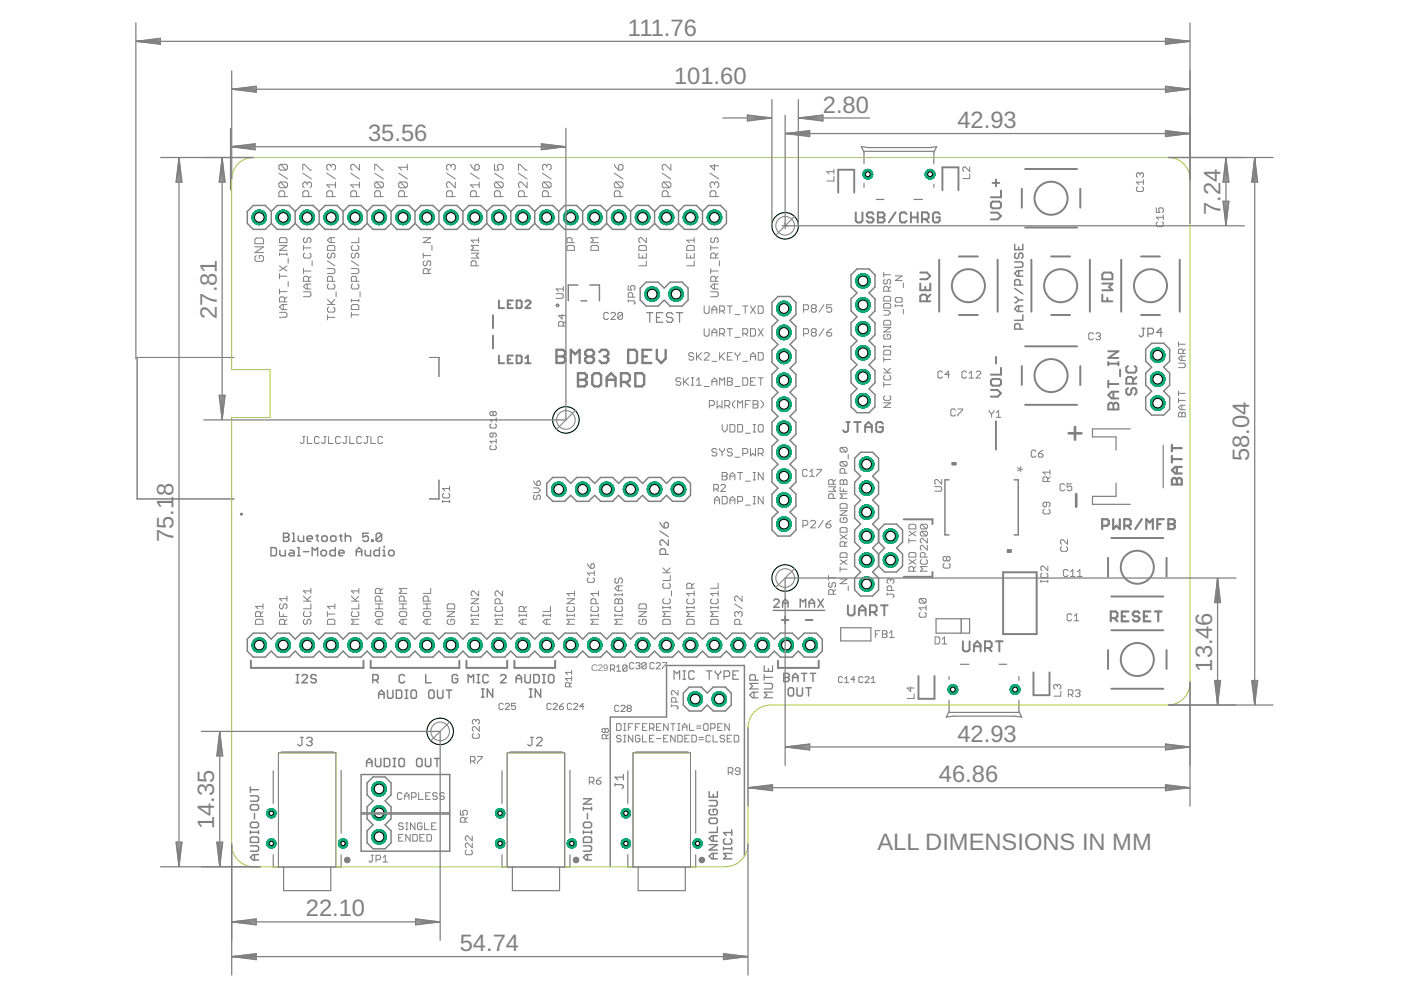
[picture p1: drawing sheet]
<svg xmlns="http://www.w3.org/2000/svg" width="594mm" height="420mm" viewBox="0 0 594 420" stroke-linecap="round" stroke-linejoin="round" font-family="sans-serif">
<defs><g id="words">
<g font-size="10.1" fill="#808080">
<text x="266.3" y="15.2">111.76</text>
<text x="285.8" y="35.5">101.60</text>
<text x="348.9" y="47.7">2.80</text>
<text x="156.1" y="59.9">35.56</text>
<text x="406" y="54.3">42.93</text>
<text x="517.6" y="91.2" transform="rotate(-90 517.6 91.2)">7.24</text>
<text x="91.9" y="135.2" transform="rotate(-90 91.9 135.2)">27.81</text>
<text x="529.7" y="195.6" transform="rotate(-90 529.7 195.6)">58.04</text>
<text x="73.6" y="210.3" transform="rotate(-90 73.6 210.3)">8</text>
<text x="73.6" y="229.9" transform="rotate(-90 73.6 229.9)">75.1</text>
<text x="514" y="284.8" transform="rotate(-90 514 284.8)">13.46</text>
<text x="406" y="314.4">42.93</text>
<text x="398.1" y="331.7">46.86</text>
<text x="90.9" y="351.6" transform="rotate(-90 90.9 351.6)">14.35</text>
<text x="372" y="360.4">ALL DIMENSIONS IN MM</text>
<text x="129.7" y="388.6">22.10</text>
<text x="195" y="403.3">54.74</text>
</g>
<text font-size="7.2" fill="#808080" x="428.9" y="197.5" transform="rotate(90 428.9 197.5)">*</text>
<text font-size="4" fill="#808080" x="250.6" y="284.7">C29</text>
</g></defs>
<circle cx="109.9" cy="92.2" r="3" fill="#0dab76" stroke="#0dab76" stroke-width=".42"/>
<circle cx="109.9" cy="92.2" r="2.03" fill="#fff" stroke="#000" stroke-width=".42"/>
<circle cx="120.1" cy="92.2" r="3" fill="#0dab76" stroke="#0dab76" stroke-width=".42"/>
<circle cx="120.1" cy="92.2" r="2.03" fill="#fff" stroke="#000" stroke-width=".42"/>
<circle cx="130.3" cy="92.2" r="3" fill="#0dab76" stroke="#0dab76" stroke-width=".42"/>
<circle cx="130.3" cy="92.2" r="2.03" fill="#fff" stroke="#000" stroke-width=".42"/>
<circle cx="140.4" cy="92.2" r="3" fill="#0dab76" stroke="#0dab76" stroke-width=".42"/>
<circle cx="140.4" cy="92.2" r="2.03" fill="#fff" stroke="#000" stroke-width=".42"/>
<circle cx="150.6" cy="92.2" r="3" fill="#0dab76" stroke="#0dab76" stroke-width=".42"/>
<circle cx="150.6" cy="92.2" r="2.03" fill="#fff" stroke="#000" stroke-width=".42"/>
<circle cx="160.7" cy="92.2" r="3" fill="#0dab76" stroke="#0dab76" stroke-width=".42"/>
<circle cx="160.7" cy="92.2" r="2.03" fill="#fff" stroke="#000" stroke-width=".42"/>
<circle cx="170.9" cy="92.2" r="3" fill="#0dab76" stroke="#0dab76" stroke-width=".42"/>
<circle cx="170.9" cy="92.2" r="2.03" fill="#fff" stroke="#000" stroke-width=".42"/>
<circle cx="181.1" cy="92.2" r="3" fill="#0dab76" stroke="#0dab76" stroke-width=".42"/>
<circle cx="181.1" cy="92.2" r="2.03" fill="#fff" stroke="#000" stroke-width=".42"/>
<circle cx="191.2" cy="92.2" r="3" fill="#0dab76" stroke="#0dab76" stroke-width=".42"/>
<circle cx="191.2" cy="92.2" r="2.03" fill="#fff" stroke="#000" stroke-width=".42"/>
<circle cx="201.4" cy="92.2" r="3" fill="#0dab76" stroke="#0dab76" stroke-width=".42"/>
<circle cx="201.4" cy="92.2" r="2.03" fill="#fff" stroke="#000" stroke-width=".42"/>
<circle cx="211.5" cy="92.2" r="3" fill="#0dab76" stroke="#0dab76" stroke-width=".42"/>
<circle cx="211.5" cy="92.2" r="2.03" fill="#fff" stroke="#000" stroke-width=".42"/>
<circle cx="221.7" cy="92.2" r="3" fill="#0dab76" stroke="#0dab76" stroke-width=".42"/>
<circle cx="221.7" cy="92.2" r="2.03" fill="#fff" stroke="#000" stroke-width=".42"/>
<circle cx="231.8" cy="92.2" r="3" fill="#0dab76" stroke="#0dab76" stroke-width=".42"/>
<circle cx="231.8" cy="92.2" r="2.03" fill="#fff" stroke="#000" stroke-width=".42"/>
<circle cx="242" cy="92.2" r="3" fill="#0dab76" stroke="#0dab76" stroke-width=".42"/>
<circle cx="242" cy="92.2" r="2.03" fill="#fff" stroke="#000" stroke-width=".42"/>
<circle cx="252.2" cy="92.2" r="3" fill="#0dab76" stroke="#0dab76" stroke-width=".42"/>
<circle cx="252.2" cy="92.2" r="2.03" fill="#fff" stroke="#000" stroke-width=".42"/>
<circle cx="262.3" cy="92.2" r="3" fill="#0dab76" stroke="#0dab76" stroke-width=".42"/>
<circle cx="262.3" cy="92.2" r="2.03" fill="#fff" stroke="#000" stroke-width=".42"/>
<circle cx="272.5" cy="92.2" r="3" fill="#0dab76" stroke="#0dab76" stroke-width=".42"/>
<circle cx="272.5" cy="92.2" r="2.03" fill="#fff" stroke="#000" stroke-width=".42"/>
<circle cx="282.6" cy="92.2" r="3" fill="#0dab76" stroke="#0dab76" stroke-width=".42"/>
<circle cx="282.6" cy="92.2" r="2.03" fill="#fff" stroke="#000" stroke-width=".42"/>
<circle cx="292.8" cy="92.2" r="3" fill="#0dab76" stroke="#0dab76" stroke-width=".42"/>
<circle cx="292.8" cy="92.2" r="2.03" fill="#fff" stroke="#000" stroke-width=".42"/>
<circle cx="303" cy="92.2" r="3" fill="#0dab76" stroke="#0dab76" stroke-width=".42"/>
<circle cx="303" cy="92.2" r="2.03" fill="#fff" stroke="#000" stroke-width=".42"/>
<circle cx="332.4" cy="222.2" r="3" fill="#0dab76" stroke="#0dab76" stroke-width=".42"/>
<circle cx="332.4" cy="222.2" r="2.03" fill="#fff" stroke="#000" stroke-width=".42"/>
<circle cx="332.4" cy="212" r="3" fill="#0dab76" stroke="#0dab76" stroke-width=".42"/>
<circle cx="332.4" cy="212" r="2.03" fill="#fff" stroke="#000" stroke-width=".42"/>
<circle cx="332.4" cy="201.9" r="3" fill="#0dab76" stroke="#0dab76" stroke-width=".42"/>
<circle cx="332.4" cy="201.9" r="2.03" fill="#fff" stroke="#000" stroke-width=".42"/>
<circle cx="332.4" cy="191.7" r="3" fill="#0dab76" stroke="#0dab76" stroke-width=".42"/>
<circle cx="332.4" cy="191.7" r="2.03" fill="#fff" stroke="#000" stroke-width=".42"/>
<circle cx="332.4" cy="181.6" r="3" fill="#0dab76" stroke="#0dab76" stroke-width=".42"/>
<circle cx="332.4" cy="181.6" r="2.03" fill="#fff" stroke="#000" stroke-width=".42"/>
<circle cx="332.4" cy="171.4" r="3" fill="#0dab76" stroke="#0dab76" stroke-width=".42"/>
<circle cx="332.4" cy="171.4" r="2.03" fill="#fff" stroke="#000" stroke-width=".42"/>
<circle cx="332.4" cy="161.3" r="3" fill="#0dab76" stroke="#0dab76" stroke-width=".42"/>
<circle cx="332.4" cy="161.3" r="2.03" fill="#fff" stroke="#000" stroke-width=".42"/>
<circle cx="332.4" cy="151.1" r="3" fill="#0dab76" stroke="#0dab76" stroke-width=".42"/>
<circle cx="332.4" cy="151.1" r="2.03" fill="#fff" stroke="#000" stroke-width=".42"/>
<circle cx="332.4" cy="140.9" r="3" fill="#0dab76" stroke="#0dab76" stroke-width=".42"/>
<circle cx="332.4" cy="140.9" r="2.03" fill="#fff" stroke="#000" stroke-width=".42"/>
<circle cx="332.4" cy="130.8" r="3" fill="#0dab76" stroke="#0dab76" stroke-width=".42"/>
<circle cx="332.4" cy="130.8" r="2.03" fill="#fff" stroke="#000" stroke-width=".42"/>
<circle cx="394.4" cy="73.9" r="2.03" fill="#0dab76" stroke="#0dab76" stroke-width=".42"/>
<circle cx="394.4" cy="73.9" r="1.02" fill="#fff" stroke="#000" stroke-width=".42"/>
<circle cx="368" cy="73.9" r="2.03" fill="#0dab76" stroke="#0dab76" stroke-width=".42"/>
<circle cx="368" cy="73.9" r="1.02" fill="#fff" stroke="#000" stroke-width=".42"/>
<circle cx="366" cy="169.9" r="3" fill="#0dab76" stroke="#0dab76" stroke-width=".42"/>
<circle cx="366" cy="169.9" r="2.03" fill="#fff" stroke="#000" stroke-width=".42"/>
<circle cx="366" cy="159.7" r="3" fill="#0dab76" stroke="#0dab76" stroke-width=".42"/>
<circle cx="366" cy="159.7" r="2.03" fill="#fff" stroke="#000" stroke-width=".42"/>
<circle cx="366" cy="149.6" r="3" fill="#0dab76" stroke="#0dab76" stroke-width=".42"/>
<circle cx="366" cy="149.6" r="2.03" fill="#fff" stroke="#000" stroke-width=".42"/>
<circle cx="366" cy="139.4" r="3" fill="#0dab76" stroke="#0dab76" stroke-width=".42"/>
<circle cx="366" cy="139.4" r="2.03" fill="#fff" stroke="#000" stroke-width=".42"/>
<circle cx="366" cy="129.3" r="3" fill="#0dab76" stroke="#0dab76" stroke-width=".42"/>
<circle cx="366" cy="129.3" r="2.03" fill="#fff" stroke="#000" stroke-width=".42"/>
<circle cx="366" cy="119.1" r="3" fill="#0dab76" stroke="#0dab76" stroke-width=".42"/>
<circle cx="366" cy="119.1" r="2.03" fill="#fff" stroke="#000" stroke-width=".42"/>
<circle cx="276.5" cy="124.7" r="3" fill="#0dab76" stroke="#0dab76" stroke-width=".42"/>
<circle cx="276.5" cy="124.7" r="2.03" fill="#fff" stroke="#000" stroke-width=".42"/>
<circle cx="286.7" cy="124.7" r="3" fill="#0dab76" stroke="#0dab76" stroke-width=".42"/>
<circle cx="286.7" cy="124.7" r="2.03" fill="#fff" stroke="#000" stroke-width=".42"/>
<circle cx="404.1" cy="292.4" r="2.03" fill="#0dab76" stroke="#0dab76" stroke-width=".42"/>
<circle cx="404.1" cy="292.4" r="1.02" fill="#fff" stroke="#000" stroke-width=".42"/>
<circle cx="430.4" cy="292.4" r="2.03" fill="#0dab76" stroke="#0dab76" stroke-width=".42"/>
<circle cx="430.4" cy="292.4" r="1.02" fill="#fff" stroke="#000" stroke-width=".42"/>
<circle cx="367.5" cy="247.6" r="3" fill="#0dab76" stroke="#0dab76" stroke-width=".42"/>
<circle cx="367.5" cy="247.6" r="2.03" fill="#fff" stroke="#000" stroke-width=".42"/>
<circle cx="367.5" cy="237.4" r="3" fill="#0dab76" stroke="#0dab76" stroke-width=".42"/>
<circle cx="367.5" cy="237.4" r="2.03" fill="#fff" stroke="#000" stroke-width=".42"/>
<circle cx="367.5" cy="227.3" r="3" fill="#0dab76" stroke="#0dab76" stroke-width=".42"/>
<circle cx="367.5" cy="227.3" r="2.03" fill="#fff" stroke="#000" stroke-width=".42"/>
<circle cx="367.5" cy="217.1" r="3" fill="#0dab76" stroke="#0dab76" stroke-width=".42"/>
<circle cx="367.5" cy="217.1" r="2.03" fill="#fff" stroke="#000" stroke-width=".42"/>
<circle cx="367.5" cy="207" r="3" fill="#0dab76" stroke="#0dab76" stroke-width=".42"/>
<circle cx="367.5" cy="207" r="2.03" fill="#fff" stroke="#000" stroke-width=".42"/>
<circle cx="367.5" cy="196.8" r="3" fill="#0dab76" stroke="#0dab76" stroke-width=".42"/>
<circle cx="367.5" cy="196.8" r="2.03" fill="#fff" stroke="#000" stroke-width=".42"/>
<circle cx="377.6" cy="237.4" r="3" fill="#0dab76" stroke="#0dab76" stroke-width=".42"/>
<circle cx="377.6" cy="237.4" r="2.03" fill="#fff" stroke="#000" stroke-width=".42"/>
<circle cx="377.6" cy="227.3" r="3" fill="#0dab76" stroke="#0dab76" stroke-width=".42"/>
<circle cx="377.6" cy="227.3" r="2.03" fill="#fff" stroke="#000" stroke-width=".42"/>
<circle cx="109.9" cy="273.5" r="3" fill="#0dab76" stroke="#0dab76" stroke-width=".42"/>
<circle cx="109.9" cy="273.5" r="2.03" fill="#fff" stroke="#000" stroke-width=".42"/>
<circle cx="120.1" cy="273.5" r="3" fill="#0dab76" stroke="#0dab76" stroke-width=".42"/>
<circle cx="120.1" cy="273.5" r="2.03" fill="#fff" stroke="#000" stroke-width=".42"/>
<circle cx="130.3" cy="273.5" r="3" fill="#0dab76" stroke="#0dab76" stroke-width=".42"/>
<circle cx="130.3" cy="273.5" r="2.03" fill="#fff" stroke="#000" stroke-width=".42"/>
<circle cx="140.4" cy="273.5" r="3" fill="#0dab76" stroke="#0dab76" stroke-width=".42"/>
<circle cx="140.4" cy="273.5" r="2.03" fill="#fff" stroke="#000" stroke-width=".42"/>
<circle cx="150.6" cy="273.5" r="3" fill="#0dab76" stroke="#0dab76" stroke-width=".42"/>
<circle cx="150.6" cy="273.5" r="2.03" fill="#fff" stroke="#000" stroke-width=".42"/>
<circle cx="160.7" cy="273.5" r="3" fill="#0dab76" stroke="#0dab76" stroke-width=".42"/>
<circle cx="160.7" cy="273.5" r="2.03" fill="#fff" stroke="#000" stroke-width=".42"/>
<circle cx="170.9" cy="273.5" r="3" fill="#0dab76" stroke="#0dab76" stroke-width=".42"/>
<circle cx="170.9" cy="273.5" r="2.03" fill="#fff" stroke="#000" stroke-width=".42"/>
<circle cx="181.1" cy="273.5" r="3" fill="#0dab76" stroke="#0dab76" stroke-width=".42"/>
<circle cx="181.1" cy="273.5" r="2.03" fill="#fff" stroke="#000" stroke-width=".42"/>
<circle cx="191.2" cy="273.5" r="3" fill="#0dab76" stroke="#0dab76" stroke-width=".42"/>
<circle cx="191.2" cy="273.5" r="2.03" fill="#fff" stroke="#000" stroke-width=".42"/>
<circle cx="201.4" cy="273.5" r="3" fill="#0dab76" stroke="#0dab76" stroke-width=".42"/>
<circle cx="201.4" cy="273.5" r="2.03" fill="#fff" stroke="#000" stroke-width=".42"/>
<circle cx="211.5" cy="273.5" r="3" fill="#0dab76" stroke="#0dab76" stroke-width=".42"/>
<circle cx="211.5" cy="273.5" r="2.03" fill="#fff" stroke="#000" stroke-width=".42"/>
<circle cx="221.7" cy="273.5" r="3" fill="#0dab76" stroke="#0dab76" stroke-width=".42"/>
<circle cx="221.7" cy="273.5" r="2.03" fill="#fff" stroke="#000" stroke-width=".42"/>
<circle cx="231.8" cy="273.5" r="3" fill="#0dab76" stroke="#0dab76" stroke-width=".42"/>
<circle cx="231.8" cy="273.5" r="2.03" fill="#fff" stroke="#000" stroke-width=".42"/>
<circle cx="242" cy="273.5" r="3" fill="#0dab76" stroke="#0dab76" stroke-width=".42"/>
<circle cx="242" cy="273.5" r="2.03" fill="#fff" stroke="#000" stroke-width=".42"/>
<circle cx="252.2" cy="273.5" r="3" fill="#0dab76" stroke="#0dab76" stroke-width=".42"/>
<circle cx="252.2" cy="273.5" r="2.03" fill="#fff" stroke="#000" stroke-width=".42"/>
<circle cx="262.3" cy="273.5" r="3" fill="#0dab76" stroke="#0dab76" stroke-width=".42"/>
<circle cx="262.3" cy="273.5" r="2.03" fill="#fff" stroke="#000" stroke-width=".42"/>
<circle cx="272.5" cy="273.5" r="3" fill="#0dab76" stroke="#0dab76" stroke-width=".42"/>
<circle cx="272.5" cy="273.5" r="2.03" fill="#fff" stroke="#000" stroke-width=".42"/>
<circle cx="282.6" cy="273.5" r="3" fill="#0dab76" stroke="#0dab76" stroke-width=".42"/>
<circle cx="282.6" cy="273.5" r="2.03" fill="#fff" stroke="#000" stroke-width=".42"/>
<circle cx="292.8" cy="273.5" r="3" fill="#0dab76" stroke="#0dab76" stroke-width=".42"/>
<circle cx="292.8" cy="273.5" r="2.03" fill="#fff" stroke="#000" stroke-width=".42"/>
<circle cx="303" cy="273.5" r="3" fill="#0dab76" stroke="#0dab76" stroke-width=".42"/>
<circle cx="303" cy="273.5" r="2.03" fill="#fff" stroke="#000" stroke-width=".42"/>
<circle cx="313.1" cy="273.5" r="3" fill="#0dab76" stroke="#0dab76" stroke-width=".42"/>
<circle cx="313.1" cy="273.5" r="2.03" fill="#fff" stroke="#000" stroke-width=".42"/>
<circle cx="323.3" cy="273.5" r="3" fill="#0dab76" stroke="#0dab76" stroke-width=".42"/>
<circle cx="323.3" cy="273.5" r="2.03" fill="#fff" stroke="#000" stroke-width=".42"/>
<circle cx="333.4" cy="273.5" r="3" fill="#0dab76" stroke="#0dab76" stroke-width=".42"/>
<circle cx="333.4" cy="273.5" r="2.03" fill="#fff" stroke="#000" stroke-width=".42"/>
<circle cx="343.6" cy="273.5" r="3" fill="#0dab76" stroke="#0dab76" stroke-width=".42"/>
<circle cx="343.6" cy="273.5" r="2.03" fill="#fff" stroke="#000" stroke-width=".42"/>
<circle cx="242.5" cy="357.6" r="1.93" fill="#0dab76" stroke="#0dab76" stroke-width=".42"/>
<circle cx="242.5" cy="357.6" r=".91" fill="#fff" stroke="#000" stroke-width=".42"/>
<circle cx="212.1" cy="357.6" r="1.93" fill="#0dab76" stroke="#0dab76" stroke-width=".42"/>
<circle cx="212.1" cy="357.6" r=".91" fill="#fff" stroke="#000" stroke-width=".42"/>
<circle cx="212.1" cy="344.8" r="1.93" fill="#0dab76" stroke="#0dab76" stroke-width=".42"/>
<circle cx="212.1" cy="344.8" r=".91" fill="#fff" stroke="#000" stroke-width=".42"/>
<circle cx="145.5" cy="357.6" r="1.93" fill="#0dab76" stroke="#0dab76" stroke-width=".42"/>
<circle cx="145.5" cy="357.6" r=".91" fill="#fff" stroke="#000" stroke-width=".42"/>
<circle cx="115.1" cy="357.6" r="1.93" fill="#0dab76" stroke="#0dab76" stroke-width=".42"/>
<circle cx="115.1" cy="357.6" r=".91" fill="#fff" stroke="#000" stroke-width=".42"/>
<circle cx="115.1" cy="344.8" r="1.93" fill="#0dab76" stroke="#0dab76" stroke-width=".42"/>
<circle cx="115.1" cy="344.8" r=".91" fill="#fff" stroke="#000" stroke-width=".42"/>
<circle cx="295.8" cy="357.6" r="1.93" fill="#0dab76" stroke="#0dab76" stroke-width=".42"/>
<circle cx="295.8" cy="357.6" r=".91" fill="#fff" stroke="#000" stroke-width=".42"/>
<circle cx="265.4" cy="357.6" r="1.93" fill="#0dab76" stroke="#0dab76" stroke-width=".42"/>
<circle cx="265.4" cy="357.6" r=".91" fill="#fff" stroke="#000" stroke-width=".42"/>
<circle cx="265.4" cy="344.8" r="1.93" fill="#0dab76" stroke="#0dab76" stroke-width=".42"/>
<circle cx="265.4" cy="344.8" r=".91" fill="#fff" stroke="#000" stroke-width=".42"/>
<circle cx="160.7" cy="354.8" r="3" fill="#0dab76" stroke="#0dab76" stroke-width=".42"/>
<circle cx="160.7" cy="354.8" r="2.03" fill="#fff" stroke="#000" stroke-width=".42"/>
<circle cx="160.7" cy="344.6" r="3" fill="#0dab76" stroke="#0dab76" stroke-width=".42"/>
<circle cx="160.7" cy="344.6" r="2.03" fill="#fff" stroke="#000" stroke-width=".42"/>
<circle cx="160.7" cy="334.5" r="3" fill="#0dab76" stroke="#0dab76" stroke-width=".42"/>
<circle cx="160.7" cy="334.5" r="2.03" fill="#fff" stroke="#000" stroke-width=".42"/>
<circle cx="294.8" cy="296.4" r="3" fill="#0dab76" stroke="#0dab76" stroke-width=".42"/>
<circle cx="294.8" cy="296.4" r="2.03" fill="#fff" stroke="#000" stroke-width=".42"/>
<circle cx="305" cy="296.4" r="3" fill="#0dab76" stroke="#0dab76" stroke-width=".42"/>
<circle cx="305" cy="296.4" r="2.03" fill="#fff" stroke="#000" stroke-width=".42"/>
<circle cx="490.9" cy="170.9" r="3" fill="#0dab76" stroke="#0dab76" stroke-width=".42"/>
<circle cx="490.9" cy="170.9" r="2.03" fill="#fff" stroke="#000" stroke-width=".42"/>
<circle cx="490.9" cy="160.8" r="3" fill="#0dab76" stroke="#0dab76" stroke-width=".42"/>
<circle cx="490.9" cy="160.8" r="2.03" fill="#fff" stroke="#000" stroke-width=".42"/>
<circle cx="490.9" cy="150.6" r="3" fill="#0dab76" stroke="#0dab76" stroke-width=".42"/>
<circle cx="490.9" cy="150.6" r="2.03" fill="#fff" stroke="#000" stroke-width=".42"/>
<circle cx="236.9" cy="207.5" r="3" fill="#0dab76" stroke="#0dab76" stroke-width=".42"/>
<circle cx="236.9" cy="207.5" r="2.03" fill="#fff" stroke="#000" stroke-width=".42"/>
<circle cx="247.1" cy="207.5" r="3" fill="#0dab76" stroke="#0dab76" stroke-width=".42"/>
<circle cx="247.1" cy="207.5" r="2.03" fill="#fff" stroke="#000" stroke-width=".42"/>
<circle cx="257.2" cy="207.5" r="3" fill="#0dab76" stroke="#0dab76" stroke-width=".42"/>
<circle cx="257.2" cy="207.5" r="2.03" fill="#fff" stroke="#000" stroke-width=".42"/>
<circle cx="267.4" cy="207.5" r="3" fill="#0dab76" stroke="#0dab76" stroke-width=".42"/>
<circle cx="267.4" cy="207.5" r="2.03" fill="#fff" stroke="#000" stroke-width=".42"/>
<circle cx="277.6" cy="207.5" r="3" fill="#0dab76" stroke="#0dab76" stroke-width=".42"/>
<circle cx="277.6" cy="207.5" r="2.03" fill="#fff" stroke="#000" stroke-width=".42"/>
<circle cx="287.7" cy="207.5" r="3" fill="#0dab76" stroke="#0dab76" stroke-width=".42"/>
<circle cx="287.7" cy="207.5" r="2.03" fill="#fff" stroke="#000" stroke-width=".42"/>
<circle cx="109.9" cy="92.2" r="3" fill="#0dab76" stroke="#0dab76" stroke-width=".42"/>
<circle cx="109.9" cy="92.2" r="2.03" fill="#fff" stroke="#000" stroke-width=".42"/>
<circle cx="120.1" cy="92.2" r="3" fill="#0dab76" stroke="#0dab76" stroke-width=".42"/>
<circle cx="120.1" cy="92.2" r="2.03" fill="#fff" stroke="#000" stroke-width=".42"/>
<circle cx="130.3" cy="92.2" r="3" fill="#0dab76" stroke="#0dab76" stroke-width=".42"/>
<circle cx="130.3" cy="92.2" r="2.03" fill="#fff" stroke="#000" stroke-width=".42"/>
<circle cx="140.4" cy="92.2" r="3" fill="#0dab76" stroke="#0dab76" stroke-width=".42"/>
<circle cx="140.4" cy="92.2" r="2.03" fill="#fff" stroke="#000" stroke-width=".42"/>
<circle cx="150.6" cy="92.2" r="3" fill="#0dab76" stroke="#0dab76" stroke-width=".42"/>
<circle cx="150.6" cy="92.2" r="2.03" fill="#fff" stroke="#000" stroke-width=".42"/>
<circle cx="160.7" cy="92.2" r="3" fill="#0dab76" stroke="#0dab76" stroke-width=".42"/>
<circle cx="160.7" cy="92.2" r="2.03" fill="#fff" stroke="#000" stroke-width=".42"/>
<circle cx="170.9" cy="92.2" r="3" fill="#0dab76" stroke="#0dab76" stroke-width=".42"/>
<circle cx="170.9" cy="92.2" r="2.03" fill="#fff" stroke="#000" stroke-width=".42"/>
<circle cx="181.1" cy="92.2" r="3" fill="#0dab76" stroke="#0dab76" stroke-width=".42"/>
<circle cx="181.1" cy="92.2" r="2.03" fill="#fff" stroke="#000" stroke-width=".42"/>
<circle cx="191.2" cy="92.2" r="3" fill="#0dab76" stroke="#0dab76" stroke-width=".42"/>
<circle cx="191.2" cy="92.2" r="2.03" fill="#fff" stroke="#000" stroke-width=".42"/>
<circle cx="201.4" cy="92.2" r="3" fill="#0dab76" stroke="#0dab76" stroke-width=".42"/>
<circle cx="201.4" cy="92.2" r="2.03" fill="#fff" stroke="#000" stroke-width=".42"/>
<circle cx="211.5" cy="92.2" r="3" fill="#0dab76" stroke="#0dab76" stroke-width=".42"/>
<circle cx="211.5" cy="92.2" r="2.03" fill="#fff" stroke="#000" stroke-width=".42"/>
<circle cx="221.7" cy="92.2" r="3" fill="#0dab76" stroke="#0dab76" stroke-width=".42"/>
<circle cx="221.7" cy="92.2" r="2.03" fill="#fff" stroke="#000" stroke-width=".42"/>
<circle cx="231.8" cy="92.2" r="3" fill="#0dab76" stroke="#0dab76" stroke-width=".42"/>
<circle cx="231.8" cy="92.2" r="2.03" fill="#fff" stroke="#000" stroke-width=".42"/>
<circle cx="242" cy="92.2" r="3" fill="#0dab76" stroke="#0dab76" stroke-width=".42"/>
<circle cx="242" cy="92.2" r="2.03" fill="#fff" stroke="#000" stroke-width=".42"/>
<circle cx="252.2" cy="92.2" r="3" fill="#0dab76" stroke="#0dab76" stroke-width=".42"/>
<circle cx="252.2" cy="92.2" r="2.03" fill="#fff" stroke="#000" stroke-width=".42"/>
<circle cx="262.3" cy="92.2" r="3" fill="#0dab76" stroke="#0dab76" stroke-width=".42"/>
<circle cx="262.3" cy="92.2" r="2.03" fill="#fff" stroke="#000" stroke-width=".42"/>
<circle cx="272.5" cy="92.2" r="3" fill="#0dab76" stroke="#0dab76" stroke-width=".42"/>
<circle cx="272.5" cy="92.2" r="2.03" fill="#fff" stroke="#000" stroke-width=".42"/>
<circle cx="282.6" cy="92.2" r="3" fill="#0dab76" stroke="#0dab76" stroke-width=".42"/>
<circle cx="282.6" cy="92.2" r="2.03" fill="#fff" stroke="#000" stroke-width=".42"/>
<circle cx="292.8" cy="92.2" r="3" fill="#0dab76" stroke="#0dab76" stroke-width=".42"/>
<circle cx="292.8" cy="92.2" r="2.03" fill="#fff" stroke="#000" stroke-width=".42"/>
<circle cx="303" cy="92.2" r="3" fill="#0dab76" stroke="#0dab76" stroke-width=".42"/>
<circle cx="303" cy="92.2" r="2.03" fill="#fff" stroke="#000" stroke-width=".42"/>
<circle cx="332.4" cy="222.2" r="3" fill="#0dab76" stroke="#0dab76" stroke-width=".42"/>
<circle cx="332.4" cy="222.2" r="2.03" fill="#fff" stroke="#000" stroke-width=".42"/>
<circle cx="332.4" cy="212" r="3" fill="#0dab76" stroke="#0dab76" stroke-width=".42"/>
<circle cx="332.4" cy="212" r="2.03" fill="#fff" stroke="#000" stroke-width=".42"/>
<circle cx="332.4" cy="201.9" r="3" fill="#0dab76" stroke="#0dab76" stroke-width=".42"/>
<circle cx="332.4" cy="201.9" r="2.03" fill="#fff" stroke="#000" stroke-width=".42"/>
<circle cx="332.4" cy="191.7" r="3" fill="#0dab76" stroke="#0dab76" stroke-width=".42"/>
<circle cx="332.4" cy="191.7" r="2.03" fill="#fff" stroke="#000" stroke-width=".42"/>
<circle cx="332.4" cy="181.6" r="3" fill="#0dab76" stroke="#0dab76" stroke-width=".42"/>
<circle cx="332.4" cy="181.6" r="2.03" fill="#fff" stroke="#000" stroke-width=".42"/>
<circle cx="332.4" cy="171.4" r="3" fill="#0dab76" stroke="#0dab76" stroke-width=".42"/>
<circle cx="332.4" cy="171.4" r="2.03" fill="#fff" stroke="#000" stroke-width=".42"/>
<circle cx="332.4" cy="161.3" r="3" fill="#0dab76" stroke="#0dab76" stroke-width=".42"/>
<circle cx="332.4" cy="161.3" r="2.03" fill="#fff" stroke="#000" stroke-width=".42"/>
<circle cx="332.4" cy="151.1" r="3" fill="#0dab76" stroke="#0dab76" stroke-width=".42"/>
<circle cx="332.4" cy="151.1" r="2.03" fill="#fff" stroke="#000" stroke-width=".42"/>
<circle cx="332.4" cy="140.9" r="3" fill="#0dab76" stroke="#0dab76" stroke-width=".42"/>
<circle cx="332.4" cy="140.9" r="2.03" fill="#fff" stroke="#000" stroke-width=".42"/>
<circle cx="332.4" cy="130.8" r="3" fill="#0dab76" stroke="#0dab76" stroke-width=".42"/>
<circle cx="332.4" cy="130.8" r="2.03" fill="#fff" stroke="#000" stroke-width=".42"/>
<circle cx="394.4" cy="73.9" r="2.03" fill="#0dab76" stroke="#0dab76" stroke-width=".42"/>
<circle cx="394.4" cy="73.9" r="1.02" fill="#fff" stroke="#000" stroke-width=".42"/>
<circle cx="368" cy="73.9" r="2.03" fill="#0dab76" stroke="#0dab76" stroke-width=".42"/>
<circle cx="368" cy="73.9" r="1.02" fill="#fff" stroke="#000" stroke-width=".42"/>
<circle cx="366" cy="169.9" r="3" fill="#0dab76" stroke="#0dab76" stroke-width=".42"/>
<circle cx="366" cy="169.9" r="2.03" fill="#fff" stroke="#000" stroke-width=".42"/>
<circle cx="366" cy="159.7" r="3" fill="#0dab76" stroke="#0dab76" stroke-width=".42"/>
<circle cx="366" cy="159.7" r="2.03" fill="#fff" stroke="#000" stroke-width=".42"/>
<circle cx="366" cy="149.6" r="3" fill="#0dab76" stroke="#0dab76" stroke-width=".42"/>
<circle cx="366" cy="149.6" r="2.03" fill="#fff" stroke="#000" stroke-width=".42"/>
<circle cx="366" cy="139.4" r="3" fill="#0dab76" stroke="#0dab76" stroke-width=".42"/>
<circle cx="366" cy="139.4" r="2.03" fill="#fff" stroke="#000" stroke-width=".42"/>
<circle cx="366" cy="129.3" r="3" fill="#0dab76" stroke="#0dab76" stroke-width=".42"/>
<circle cx="366" cy="129.3" r="2.03" fill="#fff" stroke="#000" stroke-width=".42"/>
<circle cx="366" cy="119.1" r="3" fill="#0dab76" stroke="#0dab76" stroke-width=".42"/>
<circle cx="366" cy="119.1" r="2.03" fill="#fff" stroke="#000" stroke-width=".42"/>
<circle cx="276.5" cy="124.7" r="3" fill="#0dab76" stroke="#0dab76" stroke-width=".42"/>
<circle cx="276.5" cy="124.7" r="2.03" fill="#fff" stroke="#000" stroke-width=".42"/>
<circle cx="286.7" cy="124.7" r="3" fill="#0dab76" stroke="#0dab76" stroke-width=".42"/>
<circle cx="286.7" cy="124.7" r="2.03" fill="#fff" stroke="#000" stroke-width=".42"/>
<circle cx="404.1" cy="292.4" r="2.03" fill="#0dab76" stroke="#0dab76" stroke-width=".42"/>
<circle cx="404.1" cy="292.4" r="1.02" fill="#fff" stroke="#000" stroke-width=".42"/>
<circle cx="430.4" cy="292.4" r="2.03" fill="#0dab76" stroke="#0dab76" stroke-width=".42"/>
<circle cx="430.4" cy="292.4" r="1.02" fill="#fff" stroke="#000" stroke-width=".42"/>
<circle cx="367.5" cy="247.6" r="3" fill="#0dab76" stroke="#0dab76" stroke-width=".42"/>
<circle cx="367.5" cy="247.6" r="2.03" fill="#fff" stroke="#000" stroke-width=".42"/>
<circle cx="367.5" cy="237.4" r="3" fill="#0dab76" stroke="#0dab76" stroke-width=".42"/>
<circle cx="367.5" cy="237.4" r="2.03" fill="#fff" stroke="#000" stroke-width=".42"/>
<circle cx="367.5" cy="227.3" r="3" fill="#0dab76" stroke="#0dab76" stroke-width=".42"/>
<circle cx="367.5" cy="227.3" r="2.03" fill="#fff" stroke="#000" stroke-width=".42"/>
<circle cx="367.5" cy="217.1" r="3" fill="#0dab76" stroke="#0dab76" stroke-width=".42"/>
<circle cx="367.5" cy="217.1" r="2.03" fill="#fff" stroke="#000" stroke-width=".42"/>
<circle cx="367.5" cy="207" r="3" fill="#0dab76" stroke="#0dab76" stroke-width=".42"/>
<circle cx="367.5" cy="207" r="2.03" fill="#fff" stroke="#000" stroke-width=".42"/>
<circle cx="367.5" cy="196.8" r="3" fill="#0dab76" stroke="#0dab76" stroke-width=".42"/>
<circle cx="367.5" cy="196.8" r="2.03" fill="#fff" stroke="#000" stroke-width=".42"/>
<circle cx="377.6" cy="237.4" r="3" fill="#0dab76" stroke="#0dab76" stroke-width=".42"/>
<circle cx="377.6" cy="237.4" r="2.03" fill="#fff" stroke="#000" stroke-width=".42"/>
<circle cx="377.6" cy="227.3" r="3" fill="#0dab76" stroke="#0dab76" stroke-width=".42"/>
<circle cx="377.6" cy="227.3" r="2.03" fill="#fff" stroke="#000" stroke-width=".42"/>
<circle cx="109.9" cy="273.5" r="3" fill="#0dab76" stroke="#0dab76" stroke-width=".42"/>
<circle cx="109.9" cy="273.5" r="2.03" fill="#fff" stroke="#000" stroke-width=".42"/>
<circle cx="120.1" cy="273.5" r="3" fill="#0dab76" stroke="#0dab76" stroke-width=".42"/>
<circle cx="120.1" cy="273.5" r="2.03" fill="#fff" stroke="#000" stroke-width=".42"/>
<circle cx="130.3" cy="273.5" r="3" fill="#0dab76" stroke="#0dab76" stroke-width=".42"/>
<circle cx="130.3" cy="273.5" r="2.03" fill="#fff" stroke="#000" stroke-width=".42"/>
<circle cx="140.4" cy="273.5" r="3" fill="#0dab76" stroke="#0dab76" stroke-width=".42"/>
<circle cx="140.4" cy="273.5" r="2.03" fill="#fff" stroke="#000" stroke-width=".42"/>
<circle cx="150.6" cy="273.5" r="3" fill="#0dab76" stroke="#0dab76" stroke-width=".42"/>
<circle cx="150.6" cy="273.5" r="2.03" fill="#fff" stroke="#000" stroke-width=".42"/>
<circle cx="160.7" cy="273.5" r="3" fill="#0dab76" stroke="#0dab76" stroke-width=".42"/>
<circle cx="160.7" cy="273.5" r="2.03" fill="#fff" stroke="#000" stroke-width=".42"/>
<circle cx="170.9" cy="273.5" r="3" fill="#0dab76" stroke="#0dab76" stroke-width=".42"/>
<circle cx="170.9" cy="273.5" r="2.03" fill="#fff" stroke="#000" stroke-width=".42"/>
<circle cx="181.1" cy="273.5" r="3" fill="#0dab76" stroke="#0dab76" stroke-width=".42"/>
<circle cx="181.1" cy="273.5" r="2.03" fill="#fff" stroke="#000" stroke-width=".42"/>
<circle cx="191.2" cy="273.5" r="3" fill="#0dab76" stroke="#0dab76" stroke-width=".42"/>
<circle cx="191.2" cy="273.5" r="2.03" fill="#fff" stroke="#000" stroke-width=".42"/>
<circle cx="201.4" cy="273.5" r="3" fill="#0dab76" stroke="#0dab76" stroke-width=".42"/>
<circle cx="201.4" cy="273.5" r="2.03" fill="#fff" stroke="#000" stroke-width=".42"/>
<circle cx="211.5" cy="273.5" r="3" fill="#0dab76" stroke="#0dab76" stroke-width=".42"/>
<circle cx="211.5" cy="273.5" r="2.03" fill="#fff" stroke="#000" stroke-width=".42"/>
<circle cx="221.7" cy="273.5" r="3" fill="#0dab76" stroke="#0dab76" stroke-width=".42"/>
<circle cx="221.7" cy="273.5" r="2.03" fill="#fff" stroke="#000" stroke-width=".42"/>
<circle cx="231.8" cy="273.5" r="3" fill="#0dab76" stroke="#0dab76" stroke-width=".42"/>
<circle cx="231.8" cy="273.5" r="2.03" fill="#fff" stroke="#000" stroke-width=".42"/>
<circle cx="242" cy="273.5" r="3" fill="#0dab76" stroke="#0dab76" stroke-width=".42"/>
<circle cx="242" cy="273.5" r="2.03" fill="#fff" stroke="#000" stroke-width=".42"/>
<circle cx="252.2" cy="273.5" r="3" fill="#0dab76" stroke="#0dab76" stroke-width=".42"/>
<circle cx="252.2" cy="273.5" r="2.03" fill="#fff" stroke="#000" stroke-width=".42"/>
<circle cx="262.3" cy="273.5" r="3" fill="#0dab76" stroke="#0dab76" stroke-width=".42"/>
<circle cx="262.3" cy="273.5" r="2.03" fill="#fff" stroke="#000" stroke-width=".42"/>
<circle cx="272.5" cy="273.5" r="3" fill="#0dab76" stroke="#0dab76" stroke-width=".42"/>
<circle cx="272.5" cy="273.5" r="2.03" fill="#fff" stroke="#000" stroke-width=".42"/>
<circle cx="282.6" cy="273.5" r="3" fill="#0dab76" stroke="#0dab76" stroke-width=".42"/>
<circle cx="282.6" cy="273.5" r="2.03" fill="#fff" stroke="#000" stroke-width=".42"/>
<circle cx="292.8" cy="273.5" r="3" fill="#0dab76" stroke="#0dab76" stroke-width=".42"/>
<circle cx="292.8" cy="273.5" r="2.03" fill="#fff" stroke="#000" stroke-width=".42"/>
<circle cx="303" cy="273.5" r="3" fill="#0dab76" stroke="#0dab76" stroke-width=".42"/>
<circle cx="303" cy="273.5" r="2.03" fill="#fff" stroke="#000" stroke-width=".42"/>
<circle cx="313.1" cy="273.5" r="3" fill="#0dab76" stroke="#0dab76" stroke-width=".42"/>
<circle cx="313.1" cy="273.5" r="2.03" fill="#fff" stroke="#000" stroke-width=".42"/>
<circle cx="323.3" cy="273.5" r="3" fill="#0dab76" stroke="#0dab76" stroke-width=".42"/>
<circle cx="323.3" cy="273.5" r="2.03" fill="#fff" stroke="#000" stroke-width=".42"/>
<circle cx="333.4" cy="273.5" r="3" fill="#0dab76" stroke="#0dab76" stroke-width=".42"/>
<circle cx="333.4" cy="273.5" r="2.03" fill="#fff" stroke="#000" stroke-width=".42"/>
<circle cx="343.6" cy="273.5" r="3" fill="#0dab76" stroke="#0dab76" stroke-width=".42"/>
<circle cx="343.6" cy="273.5" r="2.03" fill="#fff" stroke="#000" stroke-width=".42"/>
<circle cx="242.5" cy="357.6" r="1.93" fill="#0dab76" stroke="#0dab76" stroke-width=".42"/>
<circle cx="242.5" cy="357.6" r=".91" fill="#fff" stroke="#000" stroke-width=".42"/>
<circle cx="212.1" cy="357.6" r="1.93" fill="#0dab76" stroke="#0dab76" stroke-width=".42"/>
<circle cx="212.1" cy="357.6" r=".91" fill="#fff" stroke="#000" stroke-width=".42"/>
<circle cx="212.1" cy="344.8" r="1.93" fill="#0dab76" stroke="#0dab76" stroke-width=".42"/>
<circle cx="212.1" cy="344.8" r=".91" fill="#fff" stroke="#000" stroke-width=".42"/>
<circle cx="145.5" cy="357.6" r="1.93" fill="#0dab76" stroke="#0dab76" stroke-width=".42"/>
<circle cx="145.5" cy="357.6" r=".91" fill="#fff" stroke="#000" stroke-width=".42"/>
<circle cx="115.1" cy="357.6" r="1.93" fill="#0dab76" stroke="#0dab76" stroke-width=".42"/>
<circle cx="115.1" cy="357.6" r=".91" fill="#fff" stroke="#000" stroke-width=".42"/>
<circle cx="115.1" cy="344.8" r="1.93" fill="#0dab76" stroke="#0dab76" stroke-width=".42"/>
<circle cx="115.1" cy="344.8" r=".91" fill="#fff" stroke="#000" stroke-width=".42"/>
<circle cx="295.8" cy="357.6" r="1.93" fill="#0dab76" stroke="#0dab76" stroke-width=".42"/>
<circle cx="295.8" cy="357.6" r=".91" fill="#fff" stroke="#000" stroke-width=".42"/>
<circle cx="265.4" cy="357.6" r="1.93" fill="#0dab76" stroke="#0dab76" stroke-width=".42"/>
<circle cx="265.4" cy="357.6" r=".91" fill="#fff" stroke="#000" stroke-width=".42"/>
<circle cx="265.4" cy="344.8" r="1.93" fill="#0dab76" stroke="#0dab76" stroke-width=".42"/>
<circle cx="265.4" cy="344.8" r=".91" fill="#fff" stroke="#000" stroke-width=".42"/>
<circle cx="160.7" cy="354.8" r="3" fill="#0dab76" stroke="#0dab76" stroke-width=".42"/>
<circle cx="160.7" cy="354.8" r="2.03" fill="#fff" stroke="#000" stroke-width=".42"/>
<circle cx="160.7" cy="344.6" r="3" fill="#0dab76" stroke="#0dab76" stroke-width=".42"/>
<circle cx="160.7" cy="344.6" r="2.03" fill="#fff" stroke="#000" stroke-width=".42"/>
<circle cx="160.7" cy="334.5" r="3" fill="#0dab76" stroke="#0dab76" stroke-width=".42"/>
<circle cx="160.7" cy="334.5" r="2.03" fill="#fff" stroke="#000" stroke-width=".42"/>
<circle cx="294.8" cy="296.4" r="3" fill="#0dab76" stroke="#0dab76" stroke-width=".42"/>
<circle cx="294.8" cy="296.4" r="2.03" fill="#fff" stroke="#000" stroke-width=".42"/>
<circle cx="305" cy="296.4" r="3" fill="#0dab76" stroke="#0dab76" stroke-width=".42"/>
<circle cx="305" cy="296.4" r="2.03" fill="#fff" stroke="#000" stroke-width=".42"/>
<circle cx="490.9" cy="170.9" r="3" fill="#0dab76" stroke="#0dab76" stroke-width=".42"/>
<circle cx="490.9" cy="170.9" r="2.03" fill="#fff" stroke="#000" stroke-width=".42"/>
<circle cx="490.9" cy="160.8" r="3" fill="#0dab76" stroke="#0dab76" stroke-width=".42"/>
<circle cx="490.9" cy="160.8" r="2.03" fill="#fff" stroke="#000" stroke-width=".42"/>
<circle cx="490.9" cy="150.6" r="3" fill="#0dab76" stroke="#0dab76" stroke-width=".42"/>
<circle cx="490.9" cy="150.6" r="2.03" fill="#fff" stroke="#000" stroke-width=".42"/>
<circle cx="236.9" cy="207.5" r="3" fill="#0dab76" stroke="#0dab76" stroke-width=".42"/>
<circle cx="236.9" cy="207.5" r="2.03" fill="#fff" stroke="#000" stroke-width=".42"/>
<circle cx="247.1" cy="207.5" r="3" fill="#0dab76" stroke="#0dab76" stroke-width=".42"/>
<circle cx="247.1" cy="207.5" r="2.03" fill="#fff" stroke="#000" stroke-width=".42"/>
<circle cx="257.2" cy="207.5" r="3" fill="#0dab76" stroke="#0dab76" stroke-width=".42"/>
<circle cx="257.2" cy="207.5" r="2.03" fill="#fff" stroke="#000" stroke-width=".42"/>
<circle cx="267.4" cy="207.5" r="3" fill="#0dab76" stroke="#0dab76" stroke-width=".42"/>
<circle cx="267.4" cy="207.5" r="2.03" fill="#fff" stroke="#000" stroke-width=".42"/>
<circle cx="277.6" cy="207.5" r="3" fill="#0dab76" stroke="#0dab76" stroke-width=".42"/>
<circle cx="277.6" cy="207.5" r="2.03" fill="#fff" stroke="#000" stroke-width=".42"/>
<circle cx="287.7" cy="207.5" r="3" fill="#0dab76" stroke="#0dab76" stroke-width=".42"/>
<circle cx="287.7" cy="207.5" r="2.03" fill="#fff" stroke="#000" stroke-width=".42"/>
<circle cx="109.9" cy="92.2" r="3" fill="#0dab76" stroke="#0dab76" stroke-width=".42"/>
<circle cx="109.9" cy="92.2" r="2.03" fill="#fff" stroke="#000" stroke-width=".42"/>
<circle cx="120.1" cy="92.2" r="3" fill="#0dab76" stroke="#0dab76" stroke-width=".42"/>
<circle cx="120.1" cy="92.2" r="2.03" fill="#fff" stroke="#000" stroke-width=".42"/>
<circle cx="130.3" cy="92.2" r="3" fill="#0dab76" stroke="#0dab76" stroke-width=".42"/>
<circle cx="130.3" cy="92.2" r="2.03" fill="#fff" stroke="#000" stroke-width=".42"/>
<circle cx="140.4" cy="92.2" r="3" fill="#0dab76" stroke="#0dab76" stroke-width=".42"/>
<circle cx="140.4" cy="92.2" r="2.03" fill="#fff" stroke="#000" stroke-width=".42"/>
<circle cx="150.6" cy="92.2" r="3" fill="#0dab76" stroke="#0dab76" stroke-width=".42"/>
<circle cx="150.6" cy="92.2" r="2.03" fill="#fff" stroke="#000" stroke-width=".42"/>
<circle cx="160.7" cy="92.2" r="3" fill="#0dab76" stroke="#0dab76" stroke-width=".42"/>
<circle cx="160.7" cy="92.2" r="2.03" fill="#fff" stroke="#000" stroke-width=".42"/>
<circle cx="170.9" cy="92.2" r="3" fill="#0dab76" stroke="#0dab76" stroke-width=".42"/>
<circle cx="170.9" cy="92.2" r="2.03" fill="#fff" stroke="#000" stroke-width=".42"/>
<circle cx="181.1" cy="92.2" r="3" fill="#0dab76" stroke="#0dab76" stroke-width=".42"/>
<circle cx="181.1" cy="92.2" r="2.03" fill="#fff" stroke="#000" stroke-width=".42"/>
<circle cx="191.2" cy="92.2" r="3" fill="#0dab76" stroke="#0dab76" stroke-width=".42"/>
<circle cx="191.2" cy="92.2" r="2.03" fill="#fff" stroke="#000" stroke-width=".42"/>
<circle cx="201.4" cy="92.2" r="3" fill="#0dab76" stroke="#0dab76" stroke-width=".42"/>
<circle cx="201.4" cy="92.2" r="2.03" fill="#fff" stroke="#000" stroke-width=".42"/>
<circle cx="211.5" cy="92.2" r="3" fill="#0dab76" stroke="#0dab76" stroke-width=".42"/>
<circle cx="211.5" cy="92.2" r="2.03" fill="#fff" stroke="#000" stroke-width=".42"/>
<circle cx="221.7" cy="92.2" r="3" fill="#0dab76" stroke="#0dab76" stroke-width=".42"/>
<circle cx="221.7" cy="92.2" r="2.03" fill="#fff" stroke="#000" stroke-width=".42"/>
<circle cx="231.8" cy="92.2" r="3" fill="#0dab76" stroke="#0dab76" stroke-width=".42"/>
<circle cx="231.8" cy="92.2" r="2.03" fill="#fff" stroke="#000" stroke-width=".42"/>
<circle cx="242" cy="92.2" r="3" fill="#0dab76" stroke="#0dab76" stroke-width=".42"/>
<circle cx="242" cy="92.2" r="2.03" fill="#fff" stroke="#000" stroke-width=".42"/>
<circle cx="252.2" cy="92.2" r="3" fill="#0dab76" stroke="#0dab76" stroke-width=".42"/>
<circle cx="252.2" cy="92.2" r="2.03" fill="#fff" stroke="#000" stroke-width=".42"/>
<circle cx="262.3" cy="92.2" r="3" fill="#0dab76" stroke="#0dab76" stroke-width=".42"/>
<circle cx="262.3" cy="92.2" r="2.03" fill="#fff" stroke="#000" stroke-width=".42"/>
<circle cx="272.5" cy="92.2" r="3" fill="#0dab76" stroke="#0dab76" stroke-width=".42"/>
<circle cx="272.5" cy="92.2" r="2.03" fill="#fff" stroke="#000" stroke-width=".42"/>
<circle cx="282.6" cy="92.2" r="3" fill="#0dab76" stroke="#0dab76" stroke-width=".42"/>
<circle cx="282.6" cy="92.2" r="2.03" fill="#fff" stroke="#000" stroke-width=".42"/>
<circle cx="292.8" cy="92.2" r="3" fill="#0dab76" stroke="#0dab76" stroke-width=".42"/>
<circle cx="292.8" cy="92.2" r="2.03" fill="#fff" stroke="#000" stroke-width=".42"/>
<circle cx="303" cy="92.2" r="3" fill="#0dab76" stroke="#0dab76" stroke-width=".42"/>
<circle cx="303" cy="92.2" r="2.03" fill="#fff" stroke="#000" stroke-width=".42"/>
<circle cx="332.4" cy="222.2" r="3" fill="#0dab76" stroke="#0dab76" stroke-width=".42"/>
<circle cx="332.4" cy="222.2" r="2.03" fill="#fff" stroke="#000" stroke-width=".42"/>
<circle cx="332.4" cy="212" r="3" fill="#0dab76" stroke="#0dab76" stroke-width=".42"/>
<circle cx="332.4" cy="212" r="2.03" fill="#fff" stroke="#000" stroke-width=".42"/>
<circle cx="332.4" cy="201.9" r="3" fill="#0dab76" stroke="#0dab76" stroke-width=".42"/>
<circle cx="332.4" cy="201.9" r="2.03" fill="#fff" stroke="#000" stroke-width=".42"/>
<circle cx="332.4" cy="191.7" r="3" fill="#0dab76" stroke="#0dab76" stroke-width=".42"/>
<circle cx="332.4" cy="191.7" r="2.03" fill="#fff" stroke="#000" stroke-width=".42"/>
<circle cx="332.4" cy="181.6" r="3" fill="#0dab76" stroke="#0dab76" stroke-width=".42"/>
<circle cx="332.4" cy="181.6" r="2.03" fill="#fff" stroke="#000" stroke-width=".42"/>
<circle cx="332.4" cy="171.4" r="3" fill="#0dab76" stroke="#0dab76" stroke-width=".42"/>
<circle cx="332.4" cy="171.4" r="2.03" fill="#fff" stroke="#000" stroke-width=".42"/>
<circle cx="332.4" cy="161.3" r="3" fill="#0dab76" stroke="#0dab76" stroke-width=".42"/>
<circle cx="332.4" cy="161.3" r="2.03" fill="#fff" stroke="#000" stroke-width=".42"/>
<circle cx="332.4" cy="151.1" r="3" fill="#0dab76" stroke="#0dab76" stroke-width=".42"/>
<circle cx="332.4" cy="151.1" r="2.03" fill="#fff" stroke="#000" stroke-width=".42"/>
<circle cx="332.4" cy="140.9" r="3" fill="#0dab76" stroke="#0dab76" stroke-width=".42"/>
<circle cx="332.4" cy="140.9" r="2.03" fill="#fff" stroke="#000" stroke-width=".42"/>
<circle cx="332.4" cy="130.8" r="3" fill="#0dab76" stroke="#0dab76" stroke-width=".42"/>
<circle cx="332.4" cy="130.8" r="2.03" fill="#fff" stroke="#000" stroke-width=".42"/>
<circle cx="394.4" cy="73.9" r="2.03" fill="#0dab76" stroke="#0dab76" stroke-width=".42"/>
<circle cx="394.4" cy="73.9" r="1.02" fill="#fff" stroke="#000" stroke-width=".42"/>
<circle cx="368" cy="73.9" r="2.03" fill="#0dab76" stroke="#0dab76" stroke-width=".42"/>
<circle cx="368" cy="73.9" r="1.02" fill="#fff" stroke="#000" stroke-width=".42"/>
<circle cx="366" cy="169.9" r="3" fill="#0dab76" stroke="#0dab76" stroke-width=".42"/>
<circle cx="366" cy="169.9" r="2.03" fill="#fff" stroke="#000" stroke-width=".42"/>
<circle cx="366" cy="159.7" r="3" fill="#0dab76" stroke="#0dab76" stroke-width=".42"/>
<circle cx="366" cy="159.7" r="2.03" fill="#fff" stroke="#000" stroke-width=".42"/>
<circle cx="366" cy="149.6" r="3" fill="#0dab76" stroke="#0dab76" stroke-width=".42"/>
<circle cx="366" cy="149.6" r="2.03" fill="#fff" stroke="#000" stroke-width=".42"/>
<circle cx="366" cy="139.4" r="3" fill="#0dab76" stroke="#0dab76" stroke-width=".42"/>
<circle cx="366" cy="139.4" r="2.03" fill="#fff" stroke="#000" stroke-width=".42"/>
<circle cx="366" cy="129.3" r="3" fill="#0dab76" stroke="#0dab76" stroke-width=".42"/>
<circle cx="366" cy="129.3" r="2.03" fill="#fff" stroke="#000" stroke-width=".42"/>
<circle cx="366" cy="119.1" r="3" fill="#0dab76" stroke="#0dab76" stroke-width=".42"/>
<circle cx="366" cy="119.1" r="2.03" fill="#fff" stroke="#000" stroke-width=".42"/>
<circle cx="276.5" cy="124.7" r="3" fill="#0dab76" stroke="#0dab76" stroke-width=".42"/>
<circle cx="276.5" cy="124.7" r="2.03" fill="#fff" stroke="#000" stroke-width=".42"/>
<circle cx="286.7" cy="124.7" r="3" fill="#0dab76" stroke="#0dab76" stroke-width=".42"/>
<circle cx="286.7" cy="124.7" r="2.03" fill="#fff" stroke="#000" stroke-width=".42"/>
<circle cx="404.1" cy="292.4" r="2.03" fill="#0dab76" stroke="#0dab76" stroke-width=".42"/>
<circle cx="404.1" cy="292.4" r="1.02" fill="#fff" stroke="#000" stroke-width=".42"/>
<circle cx="430.4" cy="292.4" r="2.03" fill="#0dab76" stroke="#0dab76" stroke-width=".42"/>
<circle cx="430.4" cy="292.4" r="1.02" fill="#fff" stroke="#000" stroke-width=".42"/>
<circle cx="367.5" cy="247.6" r="3" fill="#0dab76" stroke="#0dab76" stroke-width=".42"/>
<circle cx="367.5" cy="247.6" r="2.03" fill="#fff" stroke="#000" stroke-width=".42"/>
<circle cx="367.5" cy="237.4" r="3" fill="#0dab76" stroke="#0dab76" stroke-width=".42"/>
<circle cx="367.5" cy="237.4" r="2.03" fill="#fff" stroke="#000" stroke-width=".42"/>
<circle cx="367.5" cy="227.3" r="3" fill="#0dab76" stroke="#0dab76" stroke-width=".42"/>
<circle cx="367.5" cy="227.3" r="2.03" fill="#fff" stroke="#000" stroke-width=".42"/>
<circle cx="367.5" cy="217.1" r="3" fill="#0dab76" stroke="#0dab76" stroke-width=".42"/>
<circle cx="367.5" cy="217.1" r="2.03" fill="#fff" stroke="#000" stroke-width=".42"/>
<circle cx="367.5" cy="207" r="3" fill="#0dab76" stroke="#0dab76" stroke-width=".42"/>
<circle cx="367.5" cy="207" r="2.03" fill="#fff" stroke="#000" stroke-width=".42"/>
<circle cx="367.5" cy="196.8" r="3" fill="#0dab76" stroke="#0dab76" stroke-width=".42"/>
<circle cx="367.5" cy="196.8" r="2.03" fill="#fff" stroke="#000" stroke-width=".42"/>
<circle cx="377.6" cy="237.4" r="3" fill="#0dab76" stroke="#0dab76" stroke-width=".42"/>
<circle cx="377.6" cy="237.4" r="2.03" fill="#fff" stroke="#000" stroke-width=".42"/>
<circle cx="377.6" cy="227.3" r="3" fill="#0dab76" stroke="#0dab76" stroke-width=".42"/>
<circle cx="377.6" cy="227.3" r="2.03" fill="#fff" stroke="#000" stroke-width=".42"/>
<circle cx="109.9" cy="273.5" r="3" fill="#0dab76" stroke="#0dab76" stroke-width=".42"/>
<circle cx="109.9" cy="273.5" r="2.03" fill="#fff" stroke="#000" stroke-width=".42"/>
<circle cx="120.1" cy="273.5" r="3" fill="#0dab76" stroke="#0dab76" stroke-width=".42"/>
<circle cx="120.1" cy="273.5" r="2.03" fill="#fff" stroke="#000" stroke-width=".42"/>
<circle cx="130.3" cy="273.5" r="3" fill="#0dab76" stroke="#0dab76" stroke-width=".42"/>
<circle cx="130.3" cy="273.5" r="2.03" fill="#fff" stroke="#000" stroke-width=".42"/>
<circle cx="140.4" cy="273.5" r="3" fill="#0dab76" stroke="#0dab76" stroke-width=".42"/>
<circle cx="140.4" cy="273.5" r="2.03" fill="#fff" stroke="#000" stroke-width=".42"/>
<circle cx="150.6" cy="273.5" r="3" fill="#0dab76" stroke="#0dab76" stroke-width=".42"/>
<circle cx="150.6" cy="273.5" r="2.03" fill="#fff" stroke="#000" stroke-width=".42"/>
<circle cx="160.7" cy="273.5" r="3" fill="#0dab76" stroke="#0dab76" stroke-width=".42"/>
<circle cx="160.7" cy="273.5" r="2.03" fill="#fff" stroke="#000" stroke-width=".42"/>
<circle cx="170.9" cy="273.5" r="3" fill="#0dab76" stroke="#0dab76" stroke-width=".42"/>
<circle cx="170.9" cy="273.5" r="2.03" fill="#fff" stroke="#000" stroke-width=".42"/>
<circle cx="181.1" cy="273.5" r="3" fill="#0dab76" stroke="#0dab76" stroke-width=".42"/>
<circle cx="181.1" cy="273.5" r="2.03" fill="#fff" stroke="#000" stroke-width=".42"/>
<circle cx="191.2" cy="273.5" r="3" fill="#0dab76" stroke="#0dab76" stroke-width=".42"/>
<circle cx="191.2" cy="273.5" r="2.03" fill="#fff" stroke="#000" stroke-width=".42"/>
<circle cx="201.4" cy="273.5" r="3" fill="#0dab76" stroke="#0dab76" stroke-width=".42"/>
<circle cx="201.4" cy="273.5" r="2.03" fill="#fff" stroke="#000" stroke-width=".42"/>
<circle cx="211.5" cy="273.5" r="3" fill="#0dab76" stroke="#0dab76" stroke-width=".42"/>
<circle cx="211.5" cy="273.5" r="2.03" fill="#fff" stroke="#000" stroke-width=".42"/>
<circle cx="221.7" cy="273.5" r="3" fill="#0dab76" stroke="#0dab76" stroke-width=".42"/>
<circle cx="221.7" cy="273.5" r="2.03" fill="#fff" stroke="#000" stroke-width=".42"/>
<circle cx="231.8" cy="273.5" r="3" fill="#0dab76" stroke="#0dab76" stroke-width=".42"/>
<circle cx="231.8" cy="273.5" r="2.03" fill="#fff" stroke="#000" stroke-width=".42"/>
<circle cx="242" cy="273.5" r="3" fill="#0dab76" stroke="#0dab76" stroke-width=".42"/>
<circle cx="242" cy="273.5" r="2.03" fill="#fff" stroke="#000" stroke-width=".42"/>
<circle cx="252.2" cy="273.5" r="3" fill="#0dab76" stroke="#0dab76" stroke-width=".42"/>
<circle cx="252.2" cy="273.5" r="2.03" fill="#fff" stroke="#000" stroke-width=".42"/>
<circle cx="262.3" cy="273.5" r="3" fill="#0dab76" stroke="#0dab76" stroke-width=".42"/>
<circle cx="262.3" cy="273.5" r="2.03" fill="#fff" stroke="#000" stroke-width=".42"/>
<circle cx="272.5" cy="273.5" r="3" fill="#0dab76" stroke="#0dab76" stroke-width=".42"/>
<circle cx="272.5" cy="273.5" r="2.03" fill="#fff" stroke="#000" stroke-width=".42"/>
<circle cx="282.6" cy="273.5" r="3" fill="#0dab76" stroke="#0dab76" stroke-width=".42"/>
<circle cx="282.6" cy="273.5" r="2.03" fill="#fff" stroke="#000" stroke-width=".42"/>
<circle cx="292.8" cy="273.5" r="3" fill="#0dab76" stroke="#0dab76" stroke-width=".42"/>
<circle cx="292.8" cy="273.5" r="2.03" fill="#fff" stroke="#000" stroke-width=".42"/>
<circle cx="303" cy="273.5" r="3" fill="#0dab76" stroke="#0dab76" stroke-width=".42"/>
<circle cx="303" cy="273.5" r="2.03" fill="#fff" stroke="#000" stroke-width=".42"/>
<circle cx="313.1" cy="273.5" r="3" fill="#0dab76" stroke="#0dab76" stroke-width=".42"/>
<circle cx="313.1" cy="273.5" r="2.03" fill="#fff" stroke="#000" stroke-width=".42"/>
<circle cx="323.3" cy="273.5" r="3" fill="#0dab76" stroke="#0dab76" stroke-width=".42"/>
<circle cx="323.3" cy="273.5" r="2.03" fill="#fff" stroke="#000" stroke-width=".42"/>
<circle cx="333.4" cy="273.5" r="3" fill="#0dab76" stroke="#0dab76" stroke-width=".42"/>
<circle cx="333.4" cy="273.5" r="2.03" fill="#fff" stroke="#000" stroke-width=".42"/>
<circle cx="343.6" cy="273.5" r="3" fill="#0dab76" stroke="#0dab76" stroke-width=".42"/>
<circle cx="343.6" cy="273.5" r="2.03" fill="#fff" stroke="#000" stroke-width=".42"/>
<circle cx="242.5" cy="357.6" r="1.93" fill="#0dab76" stroke="#0dab76" stroke-width=".42"/>
<circle cx="242.5" cy="357.6" r=".91" fill="#fff" stroke="#000" stroke-width=".42"/>
<circle cx="212.1" cy="357.6" r="1.93" fill="#0dab76" stroke="#0dab76" stroke-width=".42"/>
<circle cx="212.1" cy="357.6" r=".91" fill="#fff" stroke="#000" stroke-width=".42"/>
<circle cx="212.1" cy="344.8" r="1.93" fill="#0dab76" stroke="#0dab76" stroke-width=".42"/>
<circle cx="212.1" cy="344.8" r=".91" fill="#fff" stroke="#000" stroke-width=".42"/>
<circle cx="145.5" cy="357.6" r="1.93" fill="#0dab76" stroke="#0dab76" stroke-width=".42"/>
<circle cx="145.5" cy="357.6" r=".91" fill="#fff" stroke="#000" stroke-width=".42"/>
<circle cx="115.1" cy="357.6" r="1.93" fill="#0dab76" stroke="#0dab76" stroke-width=".42"/>
<circle cx="115.1" cy="357.6" r=".91" fill="#fff" stroke="#000" stroke-width=".42"/>
<circle cx="115.1" cy="344.8" r="1.93" fill="#0dab76" stroke="#0dab76" stroke-width=".42"/>
<circle cx="115.1" cy="344.8" r=".91" fill="#fff" stroke="#000" stroke-width=".42"/>
<circle cx="295.8" cy="357.6" r="1.93" fill="#0dab76" stroke="#0dab76" stroke-width=".42"/>
<circle cx="295.8" cy="357.6" r=".91" fill="#fff" stroke="#000" stroke-width=".42"/>
<circle cx="265.4" cy="357.6" r="1.93" fill="#0dab76" stroke="#0dab76" stroke-width=".42"/>
<circle cx="265.4" cy="357.6" r=".91" fill="#fff" stroke="#000" stroke-width=".42"/>
<circle cx="265.4" cy="344.8" r="1.93" fill="#0dab76" stroke="#0dab76" stroke-width=".42"/>
<circle cx="265.4" cy="344.8" r=".91" fill="#fff" stroke="#000" stroke-width=".42"/>
<circle cx="160.7" cy="354.8" r="3" fill="#0dab76" stroke="#0dab76" stroke-width=".42"/>
<circle cx="160.7" cy="354.8" r="2.03" fill="#fff" stroke="#000" stroke-width=".42"/>
<circle cx="160.7" cy="344.6" r="3" fill="#0dab76" stroke="#0dab76" stroke-width=".42"/>
<circle cx="160.7" cy="344.6" r="2.03" fill="#fff" stroke="#000" stroke-width=".42"/>
<circle cx="160.7" cy="334.5" r="3" fill="#0dab76" stroke="#0dab76" stroke-width=".42"/>
<circle cx="160.7" cy="334.5" r="2.03" fill="#fff" stroke="#000" stroke-width=".42"/>
<circle cx="294.8" cy="296.4" r="3" fill="#0dab76" stroke="#0dab76" stroke-width=".42"/>
<circle cx="294.8" cy="296.4" r="2.03" fill="#fff" stroke="#000" stroke-width=".42"/>
<circle cx="305" cy="296.4" r="3" fill="#0dab76" stroke="#0dab76" stroke-width=".42"/>
<circle cx="305" cy="296.4" r="2.03" fill="#fff" stroke="#000" stroke-width=".42"/>
<circle cx="490.9" cy="170.9" r="3" fill="#0dab76" stroke="#0dab76" stroke-width=".42"/>
<circle cx="490.9" cy="170.9" r="2.03" fill="#fff" stroke="#000" stroke-width=".42"/>
<circle cx="490.9" cy="160.8" r="3" fill="#0dab76" stroke="#0dab76" stroke-width=".42"/>
<circle cx="490.9" cy="160.8" r="2.03" fill="#fff" stroke="#000" stroke-width=".42"/>
<circle cx="490.9" cy="150.6" r="3" fill="#0dab76" stroke="#0dab76" stroke-width=".42"/>
<circle cx="490.9" cy="150.6" r="2.03" fill="#fff" stroke="#000" stroke-width=".42"/>
<circle cx="236.9" cy="207.5" r="3" fill="#0dab76" stroke="#0dab76" stroke-width=".42"/>
<circle cx="236.9" cy="207.5" r="2.03" fill="#fff" stroke="#000" stroke-width=".42"/>
<circle cx="247.1" cy="207.5" r="3" fill="#0dab76" stroke="#0dab76" stroke-width=".42"/>
<circle cx="247.1" cy="207.5" r="2.03" fill="#fff" stroke="#000" stroke-width=".42"/>
<circle cx="257.2" cy="207.5" r="3" fill="#0dab76" stroke="#0dab76" stroke-width=".42"/>
<circle cx="257.2" cy="207.5" r="2.03" fill="#fff" stroke="#000" stroke-width=".42"/>
<circle cx="267.4" cy="207.5" r="3" fill="#0dab76" stroke="#0dab76" stroke-width=".42"/>
<circle cx="267.4" cy="207.5" r="2.03" fill="#fff" stroke="#000" stroke-width=".42"/>
<circle cx="277.6" cy="207.5" r="3" fill="#0dab76" stroke="#0dab76" stroke-width=".42"/>
<circle cx="277.6" cy="207.5" r="2.03" fill="#fff" stroke="#000" stroke-width=".42"/>
<circle cx="287.7" cy="207.5" r="3" fill="#0dab76" stroke="#0dab76" stroke-width=".42"/>
<circle cx="287.7" cy="207.5" r="2.03" fill="#fff" stroke="#000" stroke-width=".42"/>
<circle cx="109.9" cy="92.2" r="3" fill="#0dab76" stroke="#0dab76" stroke-width=".42"/>
<circle cx="109.9" cy="92.2" r="2.03" fill="#fff" stroke="#000" stroke-width=".42"/>
<circle cx="120.1" cy="92.2" r="3" fill="#0dab76" stroke="#0dab76" stroke-width=".42"/>
<circle cx="120.1" cy="92.2" r="2.03" fill="#fff" stroke="#000" stroke-width=".42"/>
<circle cx="130.3" cy="92.2" r="3" fill="#0dab76" stroke="#0dab76" stroke-width=".42"/>
<circle cx="130.3" cy="92.2" r="2.03" fill="#fff" stroke="#000" stroke-width=".42"/>
<circle cx="140.4" cy="92.2" r="3" fill="#0dab76" stroke="#0dab76" stroke-width=".42"/>
<circle cx="140.4" cy="92.2" r="2.03" fill="#fff" stroke="#000" stroke-width=".42"/>
<circle cx="150.6" cy="92.2" r="3" fill="#0dab76" stroke="#0dab76" stroke-width=".42"/>
<circle cx="150.6" cy="92.2" r="2.03" fill="#fff" stroke="#000" stroke-width=".42"/>
<circle cx="160.7" cy="92.2" r="3" fill="#0dab76" stroke="#0dab76" stroke-width=".42"/>
<circle cx="160.7" cy="92.2" r="2.03" fill="#fff" stroke="#000" stroke-width=".42"/>
<circle cx="170.9" cy="92.2" r="3" fill="#0dab76" stroke="#0dab76" stroke-width=".42"/>
<circle cx="170.9" cy="92.2" r="2.03" fill="#fff" stroke="#000" stroke-width=".42"/>
<circle cx="181.1" cy="92.2" r="3" fill="#0dab76" stroke="#0dab76" stroke-width=".42"/>
<circle cx="181.1" cy="92.2" r="2.03" fill="#fff" stroke="#000" stroke-width=".42"/>
<circle cx="191.2" cy="92.2" r="3" fill="#0dab76" stroke="#0dab76" stroke-width=".42"/>
<circle cx="191.2" cy="92.2" r="2.03" fill="#fff" stroke="#000" stroke-width=".42"/>
<circle cx="201.4" cy="92.2" r="3" fill="#0dab76" stroke="#0dab76" stroke-width=".42"/>
<circle cx="201.4" cy="92.2" r="2.03" fill="#fff" stroke="#000" stroke-width=".42"/>
<circle cx="211.5" cy="92.2" r="3" fill="#0dab76" stroke="#0dab76" stroke-width=".42"/>
<circle cx="211.5" cy="92.2" r="2.03" fill="#fff" stroke="#000" stroke-width=".42"/>
<circle cx="221.7" cy="92.2" r="3" fill="#0dab76" stroke="#0dab76" stroke-width=".42"/>
<circle cx="221.7" cy="92.2" r="2.03" fill="#fff" stroke="#000" stroke-width=".42"/>
<circle cx="231.8" cy="92.2" r="3" fill="#0dab76" stroke="#0dab76" stroke-width=".42"/>
<circle cx="231.8" cy="92.2" r="2.03" fill="#fff" stroke="#000" stroke-width=".42"/>
<circle cx="242" cy="92.2" r="3" fill="#0dab76" stroke="#0dab76" stroke-width=".42"/>
<circle cx="242" cy="92.2" r="2.03" fill="#fff" stroke="#000" stroke-width=".42"/>
<circle cx="252.2" cy="92.2" r="3" fill="#0dab76" stroke="#0dab76" stroke-width=".42"/>
<circle cx="252.2" cy="92.2" r="2.03" fill="#fff" stroke="#000" stroke-width=".42"/>
<circle cx="262.3" cy="92.2" r="3" fill="#0dab76" stroke="#0dab76" stroke-width=".42"/>
<circle cx="262.3" cy="92.2" r="2.03" fill="#fff" stroke="#000" stroke-width=".42"/>
<circle cx="272.5" cy="92.2" r="3" fill="#0dab76" stroke="#0dab76" stroke-width=".42"/>
<circle cx="272.5" cy="92.2" r="2.03" fill="#fff" stroke="#000" stroke-width=".42"/>
<circle cx="282.6" cy="92.2" r="3" fill="#0dab76" stroke="#0dab76" stroke-width=".42"/>
<circle cx="282.6" cy="92.2" r="2.03" fill="#fff" stroke="#000" stroke-width=".42"/>
<circle cx="292.8" cy="92.2" r="3" fill="#0dab76" stroke="#0dab76" stroke-width=".42"/>
<circle cx="292.8" cy="92.2" r="2.03" fill="#fff" stroke="#000" stroke-width=".42"/>
<circle cx="303" cy="92.2" r="3" fill="#0dab76" stroke="#0dab76" stroke-width=".42"/>
<circle cx="303" cy="92.2" r="2.03" fill="#fff" stroke="#000" stroke-width=".42"/>
<circle cx="332.4" cy="222.2" r="3" fill="#0dab76" stroke="#0dab76" stroke-width=".42"/>
<circle cx="332.4" cy="222.2" r="2.03" fill="#fff" stroke="#000" stroke-width=".42"/>
<circle cx="332.4" cy="212" r="3" fill="#0dab76" stroke="#0dab76" stroke-width=".42"/>
<circle cx="332.4" cy="212" r="2.03" fill="#fff" stroke="#000" stroke-width=".42"/>
<circle cx="332.4" cy="201.9" r="3" fill="#0dab76" stroke="#0dab76" stroke-width=".42"/>
<circle cx="332.4" cy="201.9" r="2.03" fill="#fff" stroke="#000" stroke-width=".42"/>
<circle cx="332.4" cy="191.7" r="3" fill="#0dab76" stroke="#0dab76" stroke-width=".42"/>
<circle cx="332.4" cy="191.7" r="2.03" fill="#fff" stroke="#000" stroke-width=".42"/>
<circle cx="332.4" cy="181.6" r="3" fill="#0dab76" stroke="#0dab76" stroke-width=".42"/>
<circle cx="332.4" cy="181.6" r="2.03" fill="#fff" stroke="#000" stroke-width=".42"/>
<circle cx="332.4" cy="171.4" r="3" fill="#0dab76" stroke="#0dab76" stroke-width=".42"/>
<circle cx="332.4" cy="171.4" r="2.03" fill="#fff" stroke="#000" stroke-width=".42"/>
<circle cx="332.4" cy="161.3" r="3" fill="#0dab76" stroke="#0dab76" stroke-width=".42"/>
<circle cx="332.4" cy="161.3" r="2.03" fill="#fff" stroke="#000" stroke-width=".42"/>
<circle cx="332.4" cy="151.1" r="3" fill="#0dab76" stroke="#0dab76" stroke-width=".42"/>
<circle cx="332.4" cy="151.1" r="2.03" fill="#fff" stroke="#000" stroke-width=".42"/>
<circle cx="332.4" cy="140.9" r="3" fill="#0dab76" stroke="#0dab76" stroke-width=".42"/>
<circle cx="332.4" cy="140.9" r="2.03" fill="#fff" stroke="#000" stroke-width=".42"/>
<circle cx="332.4" cy="130.8" r="3" fill="#0dab76" stroke="#0dab76" stroke-width=".42"/>
<circle cx="332.4" cy="130.8" r="2.03" fill="#fff" stroke="#000" stroke-width=".42"/>
<circle cx="394.4" cy="73.9" r="2.03" fill="#0dab76" stroke="#0dab76" stroke-width=".42"/>
<circle cx="394.4" cy="73.9" r="1.02" fill="#fff" stroke="#000" stroke-width=".42"/>
<circle cx="368" cy="73.9" r="2.03" fill="#0dab76" stroke="#0dab76" stroke-width=".42"/>
<circle cx="368" cy="73.9" r="1.02" fill="#fff" stroke="#000" stroke-width=".42"/>
<circle cx="366" cy="169.9" r="3" fill="#0dab76" stroke="#0dab76" stroke-width=".42"/>
<circle cx="366" cy="169.9" r="2.03" fill="#fff" stroke="#000" stroke-width=".42"/>
<circle cx="366" cy="159.7" r="3" fill="#0dab76" stroke="#0dab76" stroke-width=".42"/>
<circle cx="366" cy="159.7" r="2.03" fill="#fff" stroke="#000" stroke-width=".42"/>
<circle cx="366" cy="149.6" r="3" fill="#0dab76" stroke="#0dab76" stroke-width=".42"/>
<circle cx="366" cy="149.6" r="2.03" fill="#fff" stroke="#000" stroke-width=".42"/>
<circle cx="366" cy="139.4" r="3" fill="#0dab76" stroke="#0dab76" stroke-width=".42"/>
<circle cx="366" cy="139.4" r="2.03" fill="#fff" stroke="#000" stroke-width=".42"/>
<circle cx="366" cy="129.3" r="3" fill="#0dab76" stroke="#0dab76" stroke-width=".42"/>
<circle cx="366" cy="129.3" r="2.03" fill="#fff" stroke="#000" stroke-width=".42"/>
<circle cx="366" cy="119.1" r="3" fill="#0dab76" stroke="#0dab76" stroke-width=".42"/>
<circle cx="366" cy="119.1" r="2.03" fill="#fff" stroke="#000" stroke-width=".42"/>
<circle cx="276.5" cy="124.7" r="3" fill="#0dab76" stroke="#0dab76" stroke-width=".42"/>
<circle cx="276.5" cy="124.7" r="2.03" fill="#fff" stroke="#000" stroke-width=".42"/>
<circle cx="286.7" cy="124.7" r="3" fill="#0dab76" stroke="#0dab76" stroke-width=".42"/>
<circle cx="286.7" cy="124.7" r="2.03" fill="#fff" stroke="#000" stroke-width=".42"/>
<circle cx="404.1" cy="292.4" r="2.03" fill="#0dab76" stroke="#0dab76" stroke-width=".42"/>
<circle cx="404.1" cy="292.4" r="1.02" fill="#fff" stroke="#000" stroke-width=".42"/>
<circle cx="430.4" cy="292.4" r="2.03" fill="#0dab76" stroke="#0dab76" stroke-width=".42"/>
<circle cx="430.4" cy="292.4" r="1.02" fill="#fff" stroke="#000" stroke-width=".42"/>
<circle cx="367.5" cy="247.6" r="3" fill="#0dab76" stroke="#0dab76" stroke-width=".42"/>
<circle cx="367.5" cy="247.6" r="2.03" fill="#fff" stroke="#000" stroke-width=".42"/>
<circle cx="367.5" cy="237.4" r="3" fill="#0dab76" stroke="#0dab76" stroke-width=".42"/>
<circle cx="367.5" cy="237.4" r="2.03" fill="#fff" stroke="#000" stroke-width=".42"/>
<circle cx="367.5" cy="227.3" r="3" fill="#0dab76" stroke="#0dab76" stroke-width=".42"/>
<circle cx="367.5" cy="227.3" r="2.03" fill="#fff" stroke="#000" stroke-width=".42"/>
<circle cx="367.5" cy="217.1" r="3" fill="#0dab76" stroke="#0dab76" stroke-width=".42"/>
<circle cx="367.5" cy="217.1" r="2.03" fill="#fff" stroke="#000" stroke-width=".42"/>
<circle cx="367.5" cy="207" r="3" fill="#0dab76" stroke="#0dab76" stroke-width=".42"/>
<circle cx="367.5" cy="207" r="2.03" fill="#fff" stroke="#000" stroke-width=".42"/>
<circle cx="367.5" cy="196.8" r="3" fill="#0dab76" stroke="#0dab76" stroke-width=".42"/>
<circle cx="367.5" cy="196.8" r="2.03" fill="#fff" stroke="#000" stroke-width=".42"/>
<circle cx="377.6" cy="237.4" r="3" fill="#0dab76" stroke="#0dab76" stroke-width=".42"/>
<circle cx="377.6" cy="237.4" r="2.03" fill="#fff" stroke="#000" stroke-width=".42"/>
<circle cx="377.6" cy="227.3" r="3" fill="#0dab76" stroke="#0dab76" stroke-width=".42"/>
<circle cx="377.6" cy="227.3" r="2.03" fill="#fff" stroke="#000" stroke-width=".42"/>
<circle cx="109.9" cy="273.5" r="3" fill="#0dab76" stroke="#0dab76" stroke-width=".42"/>
<circle cx="109.9" cy="273.5" r="2.03" fill="#fff" stroke="#000" stroke-width=".42"/>
<circle cx="120.1" cy="273.5" r="3" fill="#0dab76" stroke="#0dab76" stroke-width=".42"/>
<circle cx="120.1" cy="273.5" r="2.03" fill="#fff" stroke="#000" stroke-width=".42"/>
<circle cx="130.3" cy="273.5" r="3" fill="#0dab76" stroke="#0dab76" stroke-width=".42"/>
<circle cx="130.3" cy="273.5" r="2.03" fill="#fff" stroke="#000" stroke-width=".42"/>
<circle cx="140.4" cy="273.5" r="3" fill="#0dab76" stroke="#0dab76" stroke-width=".42"/>
<circle cx="140.4" cy="273.5" r="2.03" fill="#fff" stroke="#000" stroke-width=".42"/>
<circle cx="150.6" cy="273.5" r="3" fill="#0dab76" stroke="#0dab76" stroke-width=".42"/>
<circle cx="150.6" cy="273.5" r="2.03" fill="#fff" stroke="#000" stroke-width=".42"/>
<circle cx="160.7" cy="273.5" r="3" fill="#0dab76" stroke="#0dab76" stroke-width=".42"/>
<circle cx="160.7" cy="273.5" r="2.03" fill="#fff" stroke="#000" stroke-width=".42"/>
<circle cx="170.9" cy="273.5" r="3" fill="#0dab76" stroke="#0dab76" stroke-width=".42"/>
<circle cx="170.9" cy="273.5" r="2.03" fill="#fff" stroke="#000" stroke-width=".42"/>
<circle cx="181.1" cy="273.5" r="3" fill="#0dab76" stroke="#0dab76" stroke-width=".42"/>
<circle cx="181.1" cy="273.5" r="2.03" fill="#fff" stroke="#000" stroke-width=".42"/>
<circle cx="191.2" cy="273.5" r="3" fill="#0dab76" stroke="#0dab76" stroke-width=".42"/>
<circle cx="191.2" cy="273.5" r="2.03" fill="#fff" stroke="#000" stroke-width=".42"/>
<circle cx="201.4" cy="273.5" r="3" fill="#0dab76" stroke="#0dab76" stroke-width=".42"/>
<circle cx="201.4" cy="273.5" r="2.03" fill="#fff" stroke="#000" stroke-width=".42"/>
<circle cx="211.5" cy="273.5" r="3" fill="#0dab76" stroke="#0dab76" stroke-width=".42"/>
<circle cx="211.5" cy="273.5" r="2.03" fill="#fff" stroke="#000" stroke-width=".42"/>
<circle cx="221.7" cy="273.5" r="3" fill="#0dab76" stroke="#0dab76" stroke-width=".42"/>
<circle cx="221.7" cy="273.5" r="2.03" fill="#fff" stroke="#000" stroke-width=".42"/>
<circle cx="231.8" cy="273.5" r="3" fill="#0dab76" stroke="#0dab76" stroke-width=".42"/>
<circle cx="231.8" cy="273.5" r="2.03" fill="#fff" stroke="#000" stroke-width=".42"/>
<circle cx="242" cy="273.5" r="3" fill="#0dab76" stroke="#0dab76" stroke-width=".42"/>
<circle cx="242" cy="273.5" r="2.03" fill="#fff" stroke="#000" stroke-width=".42"/>
<circle cx="252.2" cy="273.5" r="3" fill="#0dab76" stroke="#0dab76" stroke-width=".42"/>
<circle cx="252.2" cy="273.5" r="2.03" fill="#fff" stroke="#000" stroke-width=".42"/>
<circle cx="262.3" cy="273.5" r="3" fill="#0dab76" stroke="#0dab76" stroke-width=".42"/>
<circle cx="262.3" cy="273.5" r="2.03" fill="#fff" stroke="#000" stroke-width=".42"/>
<circle cx="272.5" cy="273.5" r="3" fill="#0dab76" stroke="#0dab76" stroke-width=".42"/>
<circle cx="272.5" cy="273.5" r="2.03" fill="#fff" stroke="#000" stroke-width=".42"/>
<circle cx="282.6" cy="273.5" r="3" fill="#0dab76" stroke="#0dab76" stroke-width=".42"/>
<circle cx="282.6" cy="273.5" r="2.03" fill="#fff" stroke="#000" stroke-width=".42"/>
<circle cx="292.8" cy="273.5" r="3" fill="#0dab76" stroke="#0dab76" stroke-width=".42"/>
<circle cx="292.8" cy="273.5" r="2.03" fill="#fff" stroke="#000" stroke-width=".42"/>
<circle cx="303" cy="273.5" r="3" fill="#0dab76" stroke="#0dab76" stroke-width=".42"/>
<circle cx="303" cy="273.5" r="2.03" fill="#fff" stroke="#000" stroke-width=".42"/>
<circle cx="313.1" cy="273.5" r="3" fill="#0dab76" stroke="#0dab76" stroke-width=".42"/>
<circle cx="313.1" cy="273.5" r="2.03" fill="#fff" stroke="#000" stroke-width=".42"/>
<circle cx="323.3" cy="273.5" r="3" fill="#0dab76" stroke="#0dab76" stroke-width=".42"/>
<circle cx="323.3" cy="273.5" r="2.03" fill="#fff" stroke="#000" stroke-width=".42"/>
<circle cx="333.4" cy="273.5" r="3" fill="#0dab76" stroke="#0dab76" stroke-width=".42"/>
<circle cx="333.4" cy="273.5" r="2.03" fill="#fff" stroke="#000" stroke-width=".42"/>
<circle cx="343.6" cy="273.5" r="3" fill="#0dab76" stroke="#0dab76" stroke-width=".42"/>
<circle cx="343.6" cy="273.5" r="2.03" fill="#fff" stroke="#000" stroke-width=".42"/>
<circle cx="242.5" cy="357.6" r="1.93" fill="#0dab76" stroke="#0dab76" stroke-width=".42"/>
<circle cx="242.5" cy="357.6" r=".91" fill="#fff" stroke="#000" stroke-width=".42"/>
<circle cx="212.1" cy="357.6" r="1.93" fill="#0dab76" stroke="#0dab76" stroke-width=".42"/>
<circle cx="212.1" cy="357.6" r=".91" fill="#fff" stroke="#000" stroke-width=".42"/>
<circle cx="212.1" cy="344.8" r="1.93" fill="#0dab76" stroke="#0dab76" stroke-width=".42"/>
<circle cx="212.1" cy="344.8" r=".91" fill="#fff" stroke="#000" stroke-width=".42"/>
<circle cx="145.5" cy="357.6" r="1.93" fill="#0dab76" stroke="#0dab76" stroke-width=".42"/>
<circle cx="145.5" cy="357.6" r=".91" fill="#fff" stroke="#000" stroke-width=".42"/>
<circle cx="115.1" cy="357.6" r="1.93" fill="#0dab76" stroke="#0dab76" stroke-width=".42"/>
<circle cx="115.1" cy="357.6" r=".91" fill="#fff" stroke="#000" stroke-width=".42"/>
<circle cx="115.1" cy="344.8" r="1.93" fill="#0dab76" stroke="#0dab76" stroke-width=".42"/>
<circle cx="115.1" cy="344.8" r=".91" fill="#fff" stroke="#000" stroke-width=".42"/>
<circle cx="295.8" cy="357.6" r="1.93" fill="#0dab76" stroke="#0dab76" stroke-width=".42"/>
<circle cx="295.8" cy="357.6" r=".91" fill="#fff" stroke="#000" stroke-width=".42"/>
<circle cx="265.4" cy="357.6" r="1.93" fill="#0dab76" stroke="#0dab76" stroke-width=".42"/>
<circle cx="265.4" cy="357.6" r=".91" fill="#fff" stroke="#000" stroke-width=".42"/>
<circle cx="265.4" cy="344.8" r="1.93" fill="#0dab76" stroke="#0dab76" stroke-width=".42"/>
<circle cx="265.4" cy="344.8" r=".91" fill="#fff" stroke="#000" stroke-width=".42"/>
<circle cx="160.7" cy="354.8" r="3" fill="#0dab76" stroke="#0dab76" stroke-width=".42"/>
<circle cx="160.7" cy="354.8" r="2.03" fill="#fff" stroke="#000" stroke-width=".42"/>
<circle cx="160.7" cy="344.6" r="3" fill="#0dab76" stroke="#0dab76" stroke-width=".42"/>
<circle cx="160.7" cy="344.6" r="2.03" fill="#fff" stroke="#000" stroke-width=".42"/>
<circle cx="160.7" cy="334.5" r="3" fill="#0dab76" stroke="#0dab76" stroke-width=".42"/>
<circle cx="160.7" cy="334.5" r="2.03" fill="#fff" stroke="#000" stroke-width=".42"/>
<circle cx="294.8" cy="296.4" r="3" fill="#0dab76" stroke="#0dab76" stroke-width=".42"/>
<circle cx="294.8" cy="296.4" r="2.03" fill="#fff" stroke="#000" stroke-width=".42"/>
<circle cx="305" cy="296.4" r="3" fill="#0dab76" stroke="#0dab76" stroke-width=".42"/>
<circle cx="305" cy="296.4" r="2.03" fill="#fff" stroke="#000" stroke-width=".42"/>
<circle cx="490.9" cy="170.9" r="3" fill="#0dab76" stroke="#0dab76" stroke-width=".42"/>
<circle cx="490.9" cy="170.9" r="2.03" fill="#fff" stroke="#000" stroke-width=".42"/>
<circle cx="490.9" cy="160.8" r="3" fill="#0dab76" stroke="#0dab76" stroke-width=".42"/>
<circle cx="490.9" cy="160.8" r="2.03" fill="#fff" stroke="#000" stroke-width=".42"/>
<circle cx="490.9" cy="150.6" r="3" fill="#0dab76" stroke="#0dab76" stroke-width=".42"/>
<circle cx="490.9" cy="150.6" r="2.03" fill="#fff" stroke="#000" stroke-width=".42"/>
<circle cx="236.9" cy="207.5" r="3" fill="#0dab76" stroke="#0dab76" stroke-width=".42"/>
<circle cx="236.9" cy="207.5" r="2.03" fill="#fff" stroke="#000" stroke-width=".42"/>
<circle cx="247.1" cy="207.5" r="3" fill="#0dab76" stroke="#0dab76" stroke-width=".42"/>
<circle cx="247.1" cy="207.5" r="2.03" fill="#fff" stroke="#000" stroke-width=".42"/>
<circle cx="257.2" cy="207.5" r="3" fill="#0dab76" stroke="#0dab76" stroke-width=".42"/>
<circle cx="257.2" cy="207.5" r="2.03" fill="#fff" stroke="#000" stroke-width=".42"/>
<circle cx="267.4" cy="207.5" r="3" fill="#0dab76" stroke="#0dab76" stroke-width=".42"/>
<circle cx="267.4" cy="207.5" r="2.03" fill="#fff" stroke="#000" stroke-width=".42"/>
<circle cx="277.6" cy="207.5" r="3" fill="#0dab76" stroke="#0dab76" stroke-width=".42"/>
<circle cx="277.6" cy="207.5" r="2.03" fill="#fff" stroke="#000" stroke-width=".42"/>
<circle cx="287.7" cy="207.5" r="3" fill="#0dab76" stroke="#0dab76" stroke-width=".42"/>
<circle cx="287.7" cy="207.5" r="2.03" fill="#fff" stroke="#000" stroke-width=".42"/>
<circle cx="109.9" cy="92.2" r="3" fill="#0dab76" stroke="#0dab76" stroke-width=".42"/>
<circle cx="109.9" cy="92.2" r="2.03" fill="#fff" stroke="#000" stroke-width=".42"/>
<circle cx="120.1" cy="92.2" r="3" fill="#0dab76" stroke="#0dab76" stroke-width=".42"/>
<circle cx="120.1" cy="92.2" r="2.03" fill="#fff" stroke="#000" stroke-width=".42"/>
<circle cx="130.3" cy="92.2" r="3" fill="#0dab76" stroke="#0dab76" stroke-width=".42"/>
<circle cx="130.3" cy="92.2" r="2.03" fill="#fff" stroke="#000" stroke-width=".42"/>
<circle cx="140.4" cy="92.2" r="3" fill="#0dab76" stroke="#0dab76" stroke-width=".42"/>
<circle cx="140.4" cy="92.2" r="2.03" fill="#fff" stroke="#000" stroke-width=".42"/>
<circle cx="150.6" cy="92.2" r="3" fill="#0dab76" stroke="#0dab76" stroke-width=".42"/>
<circle cx="150.6" cy="92.2" r="2.03" fill="#fff" stroke="#000" stroke-width=".42"/>
<circle cx="160.7" cy="92.2" r="3" fill="#0dab76" stroke="#0dab76" stroke-width=".42"/>
<circle cx="160.7" cy="92.2" r="2.03" fill="#fff" stroke="#000" stroke-width=".42"/>
<circle cx="170.9" cy="92.2" r="3" fill="#0dab76" stroke="#0dab76" stroke-width=".42"/>
<circle cx="170.9" cy="92.2" r="2.03" fill="#fff" stroke="#000" stroke-width=".42"/>
<circle cx="181.1" cy="92.2" r="3" fill="#0dab76" stroke="#0dab76" stroke-width=".42"/>
<circle cx="181.1" cy="92.2" r="2.03" fill="#fff" stroke="#000" stroke-width=".42"/>
<circle cx="191.2" cy="92.2" r="3" fill="#0dab76" stroke="#0dab76" stroke-width=".42"/>
<circle cx="191.2" cy="92.2" r="2.03" fill="#fff" stroke="#000" stroke-width=".42"/>
<circle cx="201.4" cy="92.2" r="3" fill="#0dab76" stroke="#0dab76" stroke-width=".42"/>
<circle cx="201.4" cy="92.2" r="2.03" fill="#fff" stroke="#000" stroke-width=".42"/>
<circle cx="211.5" cy="92.2" r="3" fill="#0dab76" stroke="#0dab76" stroke-width=".42"/>
<circle cx="211.5" cy="92.2" r="2.03" fill="#fff" stroke="#000" stroke-width=".42"/>
<circle cx="221.7" cy="92.2" r="3" fill="#0dab76" stroke="#0dab76" stroke-width=".42"/>
<circle cx="221.7" cy="92.2" r="2.03" fill="#fff" stroke="#000" stroke-width=".42"/>
<circle cx="231.8" cy="92.2" r="3" fill="#0dab76" stroke="#0dab76" stroke-width=".42"/>
<circle cx="231.8" cy="92.2" r="2.03" fill="#fff" stroke="#000" stroke-width=".42"/>
<circle cx="242" cy="92.2" r="3" fill="#0dab76" stroke="#0dab76" stroke-width=".42"/>
<circle cx="242" cy="92.2" r="2.03" fill="#fff" stroke="#000" stroke-width=".42"/>
<circle cx="252.2" cy="92.2" r="3" fill="#0dab76" stroke="#0dab76" stroke-width=".42"/>
<circle cx="252.2" cy="92.2" r="2.03" fill="#fff" stroke="#000" stroke-width=".42"/>
<circle cx="262.3" cy="92.2" r="3" fill="#0dab76" stroke="#0dab76" stroke-width=".42"/>
<circle cx="262.3" cy="92.2" r="2.03" fill="#fff" stroke="#000" stroke-width=".42"/>
<circle cx="272.5" cy="92.2" r="3" fill="#0dab76" stroke="#0dab76" stroke-width=".42"/>
<circle cx="272.5" cy="92.2" r="2.03" fill="#fff" stroke="#000" stroke-width=".42"/>
<circle cx="282.6" cy="92.2" r="3" fill="#0dab76" stroke="#0dab76" stroke-width=".42"/>
<circle cx="282.6" cy="92.2" r="2.03" fill="#fff" stroke="#000" stroke-width=".42"/>
<circle cx="292.8" cy="92.2" r="3" fill="#0dab76" stroke="#0dab76" stroke-width=".42"/>
<circle cx="292.8" cy="92.2" r="2.03" fill="#fff" stroke="#000" stroke-width=".42"/>
<circle cx="303" cy="92.2" r="3" fill="#0dab76" stroke="#0dab76" stroke-width=".42"/>
<circle cx="303" cy="92.2" r="2.03" fill="#fff" stroke="#000" stroke-width=".42"/>
<circle cx="332.4" cy="222.2" r="3" fill="#0dab76" stroke="#0dab76" stroke-width=".42"/>
<circle cx="332.4" cy="222.2" r="2.03" fill="#fff" stroke="#000" stroke-width=".42"/>
<circle cx="332.4" cy="212" r="3" fill="#0dab76" stroke="#0dab76" stroke-width=".42"/>
<circle cx="332.4" cy="212" r="2.03" fill="#fff" stroke="#000" stroke-width=".42"/>
<circle cx="332.4" cy="201.9" r="3" fill="#0dab76" stroke="#0dab76" stroke-width=".42"/>
<circle cx="332.4" cy="201.9" r="2.03" fill="#fff" stroke="#000" stroke-width=".42"/>
<circle cx="332.4" cy="191.7" r="3" fill="#0dab76" stroke="#0dab76" stroke-width=".42"/>
<circle cx="332.4" cy="191.7" r="2.03" fill="#fff" stroke="#000" stroke-width=".42"/>
<circle cx="332.4" cy="181.6" r="3" fill="#0dab76" stroke="#0dab76" stroke-width=".42"/>
<circle cx="332.4" cy="181.6" r="2.03" fill="#fff" stroke="#000" stroke-width=".42"/>
<circle cx="332.4" cy="171.4" r="3" fill="#0dab76" stroke="#0dab76" stroke-width=".42"/>
<circle cx="332.4" cy="171.4" r="2.03" fill="#fff" stroke="#000" stroke-width=".42"/>
<circle cx="332.4" cy="161.3" r="3" fill="#0dab76" stroke="#0dab76" stroke-width=".42"/>
<circle cx="332.4" cy="161.3" r="2.03" fill="#fff" stroke="#000" stroke-width=".42"/>
<circle cx="332.4" cy="151.1" r="3" fill="#0dab76" stroke="#0dab76" stroke-width=".42"/>
<circle cx="332.4" cy="151.1" r="2.03" fill="#fff" stroke="#000" stroke-width=".42"/>
<circle cx="332.4" cy="140.9" r="3" fill="#0dab76" stroke="#0dab76" stroke-width=".42"/>
<circle cx="332.4" cy="140.9" r="2.03" fill="#fff" stroke="#000" stroke-width=".42"/>
<circle cx="332.4" cy="130.8" r="3" fill="#0dab76" stroke="#0dab76" stroke-width=".42"/>
<circle cx="332.4" cy="130.8" r="2.03" fill="#fff" stroke="#000" stroke-width=".42"/>
<circle cx="394.4" cy="73.9" r="2.03" fill="#0dab76" stroke="#0dab76" stroke-width=".42"/>
<circle cx="394.4" cy="73.9" r="1.02" fill="#fff" stroke="#000" stroke-width=".42"/>
<circle cx="368" cy="73.9" r="2.03" fill="#0dab76" stroke="#0dab76" stroke-width=".42"/>
<circle cx="368" cy="73.9" r="1.02" fill="#fff" stroke="#000" stroke-width=".42"/>
<circle cx="366" cy="169.9" r="3" fill="#0dab76" stroke="#0dab76" stroke-width=".42"/>
<circle cx="366" cy="169.9" r="2.03" fill="#fff" stroke="#000" stroke-width=".42"/>
<circle cx="366" cy="159.7" r="3" fill="#0dab76" stroke="#0dab76" stroke-width=".42"/>
<circle cx="366" cy="159.7" r="2.03" fill="#fff" stroke="#000" stroke-width=".42"/>
<circle cx="366" cy="149.6" r="3" fill="#0dab76" stroke="#0dab76" stroke-width=".42"/>
<circle cx="366" cy="149.6" r="2.03" fill="#fff" stroke="#000" stroke-width=".42"/>
<circle cx="366" cy="139.4" r="3" fill="#0dab76" stroke="#0dab76" stroke-width=".42"/>
<circle cx="366" cy="139.4" r="2.03" fill="#fff" stroke="#000" stroke-width=".42"/>
<circle cx="366" cy="129.3" r="3" fill="#0dab76" stroke="#0dab76" stroke-width=".42"/>
<circle cx="366" cy="129.3" r="2.03" fill="#fff" stroke="#000" stroke-width=".42"/>
<circle cx="366" cy="119.1" r="3" fill="#0dab76" stroke="#0dab76" stroke-width=".42"/>
<circle cx="366" cy="119.1" r="2.03" fill="#fff" stroke="#000" stroke-width=".42"/>
<circle cx="276.5" cy="124.7" r="3" fill="#0dab76" stroke="#0dab76" stroke-width=".42"/>
<circle cx="276.5" cy="124.7" r="2.03" fill="#fff" stroke="#000" stroke-width=".42"/>
<circle cx="286.7" cy="124.7" r="3" fill="#0dab76" stroke="#0dab76" stroke-width=".42"/>
<circle cx="286.7" cy="124.7" r="2.03" fill="#fff" stroke="#000" stroke-width=".42"/>
<circle cx="404.1" cy="292.4" r="2.03" fill="#0dab76" stroke="#0dab76" stroke-width=".42"/>
<circle cx="404.1" cy="292.4" r="1.02" fill="#fff" stroke="#000" stroke-width=".42"/>
<circle cx="430.4" cy="292.4" r="2.03" fill="#0dab76" stroke="#0dab76" stroke-width=".42"/>
<circle cx="430.4" cy="292.4" r="1.02" fill="#fff" stroke="#000" stroke-width=".42"/>
<circle cx="367.5" cy="247.6" r="3" fill="#0dab76" stroke="#0dab76" stroke-width=".42"/>
<circle cx="367.5" cy="247.6" r="2.03" fill="#fff" stroke="#000" stroke-width=".42"/>
<circle cx="367.5" cy="237.4" r="3" fill="#0dab76" stroke="#0dab76" stroke-width=".42"/>
<circle cx="367.5" cy="237.4" r="2.03" fill="#fff" stroke="#000" stroke-width=".42"/>
<circle cx="367.5" cy="227.3" r="3" fill="#0dab76" stroke="#0dab76" stroke-width=".42"/>
<circle cx="367.5" cy="227.3" r="2.03" fill="#fff" stroke="#000" stroke-width=".42"/>
<circle cx="367.5" cy="217.1" r="3" fill="#0dab76" stroke="#0dab76" stroke-width=".42"/>
<circle cx="367.5" cy="217.1" r="2.03" fill="#fff" stroke="#000" stroke-width=".42"/>
<circle cx="367.5" cy="207" r="3" fill="#0dab76" stroke="#0dab76" stroke-width=".42"/>
<circle cx="367.5" cy="207" r="2.03" fill="#fff" stroke="#000" stroke-width=".42"/>
<circle cx="367.5" cy="196.8" r="3" fill="#0dab76" stroke="#0dab76" stroke-width=".42"/>
<circle cx="367.5" cy="196.8" r="2.03" fill="#fff" stroke="#000" stroke-width=".42"/>
<circle cx="377.6" cy="237.4" r="3" fill="#0dab76" stroke="#0dab76" stroke-width=".42"/>
<circle cx="377.6" cy="237.4" r="2.03" fill="#fff" stroke="#000" stroke-width=".42"/>
<circle cx="377.6" cy="227.3" r="3" fill="#0dab76" stroke="#0dab76" stroke-width=".42"/>
<circle cx="377.6" cy="227.3" r="2.03" fill="#fff" stroke="#000" stroke-width=".42"/>
<circle cx="109.9" cy="273.5" r="3" fill="#0dab76" stroke="#0dab76" stroke-width=".42"/>
<circle cx="109.9" cy="273.5" r="2.03" fill="#fff" stroke="#000" stroke-width=".42"/>
<circle cx="120.1" cy="273.5" r="3" fill="#0dab76" stroke="#0dab76" stroke-width=".42"/>
<circle cx="120.1" cy="273.5" r="2.03" fill="#fff" stroke="#000" stroke-width=".42"/>
<circle cx="130.3" cy="273.5" r="3" fill="#0dab76" stroke="#0dab76" stroke-width=".42"/>
<circle cx="130.3" cy="273.5" r="2.03" fill="#fff" stroke="#000" stroke-width=".42"/>
<circle cx="140.4" cy="273.5" r="3" fill="#0dab76" stroke="#0dab76" stroke-width=".42"/>
<circle cx="140.4" cy="273.5" r="2.03" fill="#fff" stroke="#000" stroke-width=".42"/>
<circle cx="150.6" cy="273.5" r="3" fill="#0dab76" stroke="#0dab76" stroke-width=".42"/>
<circle cx="150.6" cy="273.5" r="2.03" fill="#fff" stroke="#000" stroke-width=".42"/>
<circle cx="160.7" cy="273.5" r="3" fill="#0dab76" stroke="#0dab76" stroke-width=".42"/>
<circle cx="160.7" cy="273.5" r="2.03" fill="#fff" stroke="#000" stroke-width=".42"/>
<circle cx="170.9" cy="273.5" r="3" fill="#0dab76" stroke="#0dab76" stroke-width=".42"/>
<circle cx="170.9" cy="273.5" r="2.03" fill="#fff" stroke="#000" stroke-width=".42"/>
<circle cx="181.1" cy="273.5" r="3" fill="#0dab76" stroke="#0dab76" stroke-width=".42"/>
<circle cx="181.1" cy="273.5" r="2.03" fill="#fff" stroke="#000" stroke-width=".42"/>
<circle cx="191.2" cy="273.5" r="3" fill="#0dab76" stroke="#0dab76" stroke-width=".42"/>
<circle cx="191.2" cy="273.5" r="2.03" fill="#fff" stroke="#000" stroke-width=".42"/>
<circle cx="201.4" cy="273.5" r="3" fill="#0dab76" stroke="#0dab76" stroke-width=".42"/>
<circle cx="201.4" cy="273.5" r="2.03" fill="#fff" stroke="#000" stroke-width=".42"/>
<circle cx="211.5" cy="273.5" r="3" fill="#0dab76" stroke="#0dab76" stroke-width=".42"/>
<circle cx="211.5" cy="273.5" r="2.03" fill="#fff" stroke="#000" stroke-width=".42"/>
<circle cx="221.7" cy="273.5" r="3" fill="#0dab76" stroke="#0dab76" stroke-width=".42"/>
<circle cx="221.7" cy="273.5" r="2.03" fill="#fff" stroke="#000" stroke-width=".42"/>
<circle cx="231.8" cy="273.5" r="3" fill="#0dab76" stroke="#0dab76" stroke-width=".42"/>
<circle cx="231.8" cy="273.5" r="2.03" fill="#fff" stroke="#000" stroke-width=".42"/>
<circle cx="242" cy="273.5" r="3" fill="#0dab76" stroke="#0dab76" stroke-width=".42"/>
<circle cx="242" cy="273.5" r="2.03" fill="#fff" stroke="#000" stroke-width=".42"/>
<circle cx="252.2" cy="273.5" r="3" fill="#0dab76" stroke="#0dab76" stroke-width=".42"/>
<circle cx="252.2" cy="273.5" r="2.03" fill="#fff" stroke="#000" stroke-width=".42"/>
<circle cx="262.3" cy="273.5" r="3" fill="#0dab76" stroke="#0dab76" stroke-width=".42"/>
<circle cx="262.3" cy="273.5" r="2.03" fill="#fff" stroke="#000" stroke-width=".42"/>
<circle cx="272.5" cy="273.5" r="3" fill="#0dab76" stroke="#0dab76" stroke-width=".42"/>
<circle cx="272.5" cy="273.5" r="2.03" fill="#fff" stroke="#000" stroke-width=".42"/>
<circle cx="282.6" cy="273.5" r="3" fill="#0dab76" stroke="#0dab76" stroke-width=".42"/>
<circle cx="282.6" cy="273.5" r="2.03" fill="#fff" stroke="#000" stroke-width=".42"/>
<circle cx="292.8" cy="273.5" r="3" fill="#0dab76" stroke="#0dab76" stroke-width=".42"/>
<circle cx="292.8" cy="273.5" r="2.03" fill="#fff" stroke="#000" stroke-width=".42"/>
<circle cx="303" cy="273.5" r="3" fill="#0dab76" stroke="#0dab76" stroke-width=".42"/>
<circle cx="303" cy="273.5" r="2.03" fill="#fff" stroke="#000" stroke-width=".42"/>
<circle cx="313.1" cy="273.5" r="3" fill="#0dab76" stroke="#0dab76" stroke-width=".42"/>
<circle cx="313.1" cy="273.5" r="2.03" fill="#fff" stroke="#000" stroke-width=".42"/>
<circle cx="323.3" cy="273.5" r="3" fill="#0dab76" stroke="#0dab76" stroke-width=".42"/>
<circle cx="323.3" cy="273.5" r="2.03" fill="#fff" stroke="#000" stroke-width=".42"/>
<circle cx="333.4" cy="273.5" r="3" fill="#0dab76" stroke="#0dab76" stroke-width=".42"/>
<circle cx="333.4" cy="273.5" r="2.03" fill="#fff" stroke="#000" stroke-width=".42"/>
<circle cx="343.6" cy="273.5" r="3" fill="#0dab76" stroke="#0dab76" stroke-width=".42"/>
<circle cx="343.6" cy="273.5" r="2.03" fill="#fff" stroke="#000" stroke-width=".42"/>
<circle cx="242.5" cy="357.6" r="1.93" fill="#0dab76" stroke="#0dab76" stroke-width=".42"/>
<circle cx="242.5" cy="357.6" r=".91" fill="#fff" stroke="#000" stroke-width=".42"/>
<circle cx="212.1" cy="357.6" r="1.93" fill="#0dab76" stroke="#0dab76" stroke-width=".42"/>
<circle cx="212.1" cy="357.6" r=".91" fill="#fff" stroke="#000" stroke-width=".42"/>
<circle cx="212.1" cy="344.8" r="1.93" fill="#0dab76" stroke="#0dab76" stroke-width=".42"/>
<circle cx="212.1" cy="344.8" r=".91" fill="#fff" stroke="#000" stroke-width=".42"/>
<circle cx="145.5" cy="357.6" r="1.93" fill="#0dab76" stroke="#0dab76" stroke-width=".42"/>
<circle cx="145.5" cy="357.6" r=".91" fill="#fff" stroke="#000" stroke-width=".42"/>
<circle cx="115.1" cy="357.6" r="1.93" fill="#0dab76" stroke="#0dab76" stroke-width=".42"/>
<circle cx="115.1" cy="357.6" r=".91" fill="#fff" stroke="#000" stroke-width=".42"/>
<circle cx="115.1" cy="344.8" r="1.93" fill="#0dab76" stroke="#0dab76" stroke-width=".42"/>
<circle cx="115.1" cy="344.8" r=".91" fill="#fff" stroke="#000" stroke-width=".42"/>
<circle cx="295.8" cy="357.6" r="1.93" fill="#0dab76" stroke="#0dab76" stroke-width=".42"/>
<circle cx="295.8" cy="357.6" r=".91" fill="#fff" stroke="#000" stroke-width=".42"/>
<circle cx="265.4" cy="357.6" r="1.93" fill="#0dab76" stroke="#0dab76" stroke-width=".42"/>
<circle cx="265.4" cy="357.6" r=".91" fill="#fff" stroke="#000" stroke-width=".42"/>
<circle cx="265.4" cy="344.8" r="1.93" fill="#0dab76" stroke="#0dab76" stroke-width=".42"/>
<circle cx="265.4" cy="344.8" r=".91" fill="#fff" stroke="#000" stroke-width=".42"/>
<circle cx="160.7" cy="354.8" r="3" fill="#0dab76" stroke="#0dab76" stroke-width=".42"/>
<circle cx="160.7" cy="354.8" r="2.03" fill="#fff" stroke="#000" stroke-width=".42"/>
<circle cx="160.7" cy="344.6" r="3" fill="#0dab76" stroke="#0dab76" stroke-width=".42"/>
<circle cx="160.7" cy="344.6" r="2.03" fill="#fff" stroke="#000" stroke-width=".42"/>
<circle cx="160.7" cy="334.5" r="3" fill="#0dab76" stroke="#0dab76" stroke-width=".42"/>
<circle cx="160.7" cy="334.5" r="2.03" fill="#fff" stroke="#000" stroke-width=".42"/>
<circle cx="294.8" cy="296.4" r="3" fill="#0dab76" stroke="#0dab76" stroke-width=".42"/>
<circle cx="294.8" cy="296.4" r="2.03" fill="#fff" stroke="#000" stroke-width=".42"/>
<circle cx="305" cy="296.4" r="3" fill="#0dab76" stroke="#0dab76" stroke-width=".42"/>
<circle cx="305" cy="296.4" r="2.03" fill="#fff" stroke="#000" stroke-width=".42"/>
<circle cx="490.9" cy="170.9" r="3" fill="#0dab76" stroke="#0dab76" stroke-width=".42"/>
<circle cx="490.9" cy="170.9" r="2.03" fill="#fff" stroke="#000" stroke-width=".42"/>
<circle cx="490.9" cy="160.8" r="3" fill="#0dab76" stroke="#0dab76" stroke-width=".42"/>
<circle cx="490.9" cy="160.8" r="2.03" fill="#fff" stroke="#000" stroke-width=".42"/>
<circle cx="490.9" cy="150.6" r="3" fill="#0dab76" stroke="#0dab76" stroke-width=".42"/>
<circle cx="490.9" cy="150.6" r="2.03" fill="#fff" stroke="#000" stroke-width=".42"/>
<circle cx="236.9" cy="207.5" r="3" fill="#0dab76" stroke="#0dab76" stroke-width=".42"/>
<circle cx="236.9" cy="207.5" r="2.03" fill="#fff" stroke="#000" stroke-width=".42"/>
<circle cx="247.1" cy="207.5" r="3" fill="#0dab76" stroke="#0dab76" stroke-width=".42"/>
<circle cx="247.1" cy="207.5" r="2.03" fill="#fff" stroke="#000" stroke-width=".42"/>
<circle cx="257.2" cy="207.5" r="3" fill="#0dab76" stroke="#0dab76" stroke-width=".42"/>
<circle cx="257.2" cy="207.5" r="2.03" fill="#fff" stroke="#000" stroke-width=".42"/>
<circle cx="267.4" cy="207.5" r="3" fill="#0dab76" stroke="#0dab76" stroke-width=".42"/>
<circle cx="267.4" cy="207.5" r="2.03" fill="#fff" stroke="#000" stroke-width=".42"/>
<circle cx="277.6" cy="207.5" r="3" fill="#0dab76" stroke="#0dab76" stroke-width=".42"/>
<circle cx="277.6" cy="207.5" r="2.03" fill="#fff" stroke="#000" stroke-width=".42"/>
<circle cx="287.7" cy="207.5" r="3" fill="#0dab76" stroke="#0dab76" stroke-width=".42"/>
<circle cx="287.7" cy="207.5" r="2.03" fill="#fff" stroke="#000" stroke-width=".42"/>
<circle cx="109.9" cy="92.2" r="3" fill="#0dab76" stroke="#0dab76" stroke-width=".42"/>
<circle cx="109.9" cy="92.2" r="2.03" fill="#fff" stroke="#000" stroke-width=".42"/>
<circle cx="120.1" cy="92.2" r="3" fill="#0dab76" stroke="#0dab76" stroke-width=".42"/>
<circle cx="120.1" cy="92.2" r="2.03" fill="#fff" stroke="#000" stroke-width=".42"/>
<circle cx="130.3" cy="92.2" r="3" fill="#0dab76" stroke="#0dab76" stroke-width=".42"/>
<circle cx="130.3" cy="92.2" r="2.03" fill="#fff" stroke="#000" stroke-width=".42"/>
<circle cx="140.4" cy="92.2" r="3" fill="#0dab76" stroke="#0dab76" stroke-width=".42"/>
<circle cx="140.4" cy="92.2" r="2.03" fill="#fff" stroke="#000" stroke-width=".42"/>
<circle cx="150.6" cy="92.2" r="3" fill="#0dab76" stroke="#0dab76" stroke-width=".42"/>
<circle cx="150.6" cy="92.2" r="2.03" fill="#fff" stroke="#000" stroke-width=".42"/>
<circle cx="160.7" cy="92.2" r="3" fill="#0dab76" stroke="#0dab76" stroke-width=".42"/>
<circle cx="160.7" cy="92.2" r="2.03" fill="#fff" stroke="#000" stroke-width=".42"/>
<circle cx="170.9" cy="92.2" r="3" fill="#0dab76" stroke="#0dab76" stroke-width=".42"/>
<circle cx="170.9" cy="92.2" r="2.03" fill="#fff" stroke="#000" stroke-width=".42"/>
<circle cx="181.1" cy="92.2" r="3" fill="#0dab76" stroke="#0dab76" stroke-width=".42"/>
<circle cx="181.1" cy="92.2" r="2.03" fill="#fff" stroke="#000" stroke-width=".42"/>
<circle cx="191.2" cy="92.2" r="3" fill="#0dab76" stroke="#0dab76" stroke-width=".42"/>
<circle cx="191.2" cy="92.2" r="2.03" fill="#fff" stroke="#000" stroke-width=".42"/>
<circle cx="201.4" cy="92.2" r="3" fill="#0dab76" stroke="#0dab76" stroke-width=".42"/>
<circle cx="201.4" cy="92.2" r="2.03" fill="#fff" stroke="#000" stroke-width=".42"/>
<circle cx="211.5" cy="92.2" r="3" fill="#0dab76" stroke="#0dab76" stroke-width=".42"/>
<circle cx="211.5" cy="92.2" r="2.03" fill="#fff" stroke="#000" stroke-width=".42"/>
<circle cx="221.7" cy="92.2" r="3" fill="#0dab76" stroke="#0dab76" stroke-width=".42"/>
<circle cx="221.7" cy="92.2" r="2.03" fill="#fff" stroke="#000" stroke-width=".42"/>
<circle cx="231.8" cy="92.2" r="3" fill="#0dab76" stroke="#0dab76" stroke-width=".42"/>
<circle cx="231.8" cy="92.2" r="2.03" fill="#fff" stroke="#000" stroke-width=".42"/>
<circle cx="242" cy="92.2" r="3" fill="#0dab76" stroke="#0dab76" stroke-width=".42"/>
<circle cx="242" cy="92.2" r="2.03" fill="#fff" stroke="#000" stroke-width=".42"/>
<circle cx="252.2" cy="92.2" r="3" fill="#0dab76" stroke="#0dab76" stroke-width=".42"/>
<circle cx="252.2" cy="92.2" r="2.03" fill="#fff" stroke="#000" stroke-width=".42"/>
<circle cx="262.3" cy="92.2" r="3" fill="#0dab76" stroke="#0dab76" stroke-width=".42"/>
<circle cx="262.3" cy="92.2" r="2.03" fill="#fff" stroke="#000" stroke-width=".42"/>
<circle cx="272.5" cy="92.2" r="3" fill="#0dab76" stroke="#0dab76" stroke-width=".42"/>
<circle cx="272.5" cy="92.2" r="2.03" fill="#fff" stroke="#000" stroke-width=".42"/>
<circle cx="282.6" cy="92.2" r="3" fill="#0dab76" stroke="#0dab76" stroke-width=".42"/>
<circle cx="282.6" cy="92.2" r="2.03" fill="#fff" stroke="#000" stroke-width=".42"/>
<circle cx="292.8" cy="92.2" r="3" fill="#0dab76" stroke="#0dab76" stroke-width=".42"/>
<circle cx="292.8" cy="92.2" r="2.03" fill="#fff" stroke="#000" stroke-width=".42"/>
<circle cx="303" cy="92.2" r="3" fill="#0dab76" stroke="#0dab76" stroke-width=".42"/>
<circle cx="303" cy="92.2" r="2.03" fill="#fff" stroke="#000" stroke-width=".42"/>
<circle cx="332.4" cy="222.2" r="3" fill="#0dab76" stroke="#0dab76" stroke-width=".42"/>
<circle cx="332.4" cy="222.2" r="2.03" fill="#fff" stroke="#000" stroke-width=".42"/>
<circle cx="332.4" cy="212" r="3" fill="#0dab76" stroke="#0dab76" stroke-width=".42"/>
<circle cx="332.4" cy="212" r="2.03" fill="#fff" stroke="#000" stroke-width=".42"/>
<circle cx="332.4" cy="201.9" r="3" fill="#0dab76" stroke="#0dab76" stroke-width=".42"/>
<circle cx="332.4" cy="201.9" r="2.03" fill="#fff" stroke="#000" stroke-width=".42"/>
<circle cx="332.4" cy="191.7" r="3" fill="#0dab76" stroke="#0dab76" stroke-width=".42"/>
<circle cx="332.4" cy="191.7" r="2.03" fill="#fff" stroke="#000" stroke-width=".42"/>
<circle cx="332.4" cy="181.6" r="3" fill="#0dab76" stroke="#0dab76" stroke-width=".42"/>
<circle cx="332.4" cy="181.6" r="2.03" fill="#fff" stroke="#000" stroke-width=".42"/>
<circle cx="332.4" cy="171.4" r="3" fill="#0dab76" stroke="#0dab76" stroke-width=".42"/>
<circle cx="332.4" cy="171.4" r="2.03" fill="#fff" stroke="#000" stroke-width=".42"/>
<circle cx="332.4" cy="161.3" r="3" fill="#0dab76" stroke="#0dab76" stroke-width=".42"/>
<circle cx="332.4" cy="161.3" r="2.03" fill="#fff" stroke="#000" stroke-width=".42"/>
<circle cx="332.4" cy="151.1" r="3" fill="#0dab76" stroke="#0dab76" stroke-width=".42"/>
<circle cx="332.4" cy="151.1" r="2.03" fill="#fff" stroke="#000" stroke-width=".42"/>
<circle cx="332.4" cy="140.9" r="3" fill="#0dab76" stroke="#0dab76" stroke-width=".42"/>
<circle cx="332.4" cy="140.9" r="2.03" fill="#fff" stroke="#000" stroke-width=".42"/>
<circle cx="332.4" cy="130.8" r="3" fill="#0dab76" stroke="#0dab76" stroke-width=".42"/>
<circle cx="332.4" cy="130.8" r="2.03" fill="#fff" stroke="#000" stroke-width=".42"/>
<circle cx="394.4" cy="73.9" r="2.03" fill="#0dab76" stroke="#0dab76" stroke-width=".42"/>
<circle cx="394.4" cy="73.9" r="1.02" fill="#fff" stroke="#000" stroke-width=".42"/>
<circle cx="368" cy="73.9" r="2.03" fill="#0dab76" stroke="#0dab76" stroke-width=".42"/>
<circle cx="368" cy="73.9" r="1.02" fill="#fff" stroke="#000" stroke-width=".42"/>
<circle cx="366" cy="169.9" r="3" fill="#0dab76" stroke="#0dab76" stroke-width=".42"/>
<circle cx="366" cy="169.9" r="2.03" fill="#fff" stroke="#000" stroke-width=".42"/>
<circle cx="366" cy="159.7" r="3" fill="#0dab76" stroke="#0dab76" stroke-width=".42"/>
<circle cx="366" cy="159.7" r="2.03" fill="#fff" stroke="#000" stroke-width=".42"/>
<circle cx="366" cy="149.6" r="3" fill="#0dab76" stroke="#0dab76" stroke-width=".42"/>
<circle cx="366" cy="149.6" r="2.03" fill="#fff" stroke="#000" stroke-width=".42"/>
<circle cx="366" cy="139.4" r="3" fill="#0dab76" stroke="#0dab76" stroke-width=".42"/>
<circle cx="366" cy="139.4" r="2.03" fill="#fff" stroke="#000" stroke-width=".42"/>
<circle cx="366" cy="129.3" r="3" fill="#0dab76" stroke="#0dab76" stroke-width=".42"/>
<circle cx="366" cy="129.3" r="2.03" fill="#fff" stroke="#000" stroke-width=".42"/>
<circle cx="366" cy="119.1" r="3" fill="#0dab76" stroke="#0dab76" stroke-width=".42"/>
<circle cx="366" cy="119.1" r="2.03" fill="#fff" stroke="#000" stroke-width=".42"/>
<circle cx="276.5" cy="124.7" r="3" fill="#0dab76" stroke="#0dab76" stroke-width=".42"/>
<circle cx="276.5" cy="124.7" r="2.03" fill="#fff" stroke="#000" stroke-width=".42"/>
<circle cx="286.7" cy="124.7" r="3" fill="#0dab76" stroke="#0dab76" stroke-width=".42"/>
<circle cx="286.7" cy="124.7" r="2.03" fill="#fff" stroke="#000" stroke-width=".42"/>
<circle cx="404.1" cy="292.4" r="2.03" fill="#0dab76" stroke="#0dab76" stroke-width=".42"/>
<circle cx="404.1" cy="292.4" r="1.02" fill="#fff" stroke="#000" stroke-width=".42"/>
<circle cx="430.4" cy="292.4" r="2.03" fill="#0dab76" stroke="#0dab76" stroke-width=".42"/>
<circle cx="430.4" cy="292.4" r="1.02" fill="#fff" stroke="#000" stroke-width=".42"/>
<circle cx="367.5" cy="247.6" r="3" fill="#0dab76" stroke="#0dab76" stroke-width=".42"/>
<circle cx="367.5" cy="247.6" r="2.03" fill="#fff" stroke="#000" stroke-width=".42"/>
<circle cx="367.5" cy="237.4" r="3" fill="#0dab76" stroke="#0dab76" stroke-width=".42"/>
<circle cx="367.5" cy="237.4" r="2.03" fill="#fff" stroke="#000" stroke-width=".42"/>
<circle cx="367.5" cy="227.3" r="3" fill="#0dab76" stroke="#0dab76" stroke-width=".42"/>
<circle cx="367.5" cy="227.3" r="2.03" fill="#fff" stroke="#000" stroke-width=".42"/>
<circle cx="367.5" cy="217.1" r="3" fill="#0dab76" stroke="#0dab76" stroke-width=".42"/>
<circle cx="367.5" cy="217.1" r="2.03" fill="#fff" stroke="#000" stroke-width=".42"/>
<circle cx="367.5" cy="207" r="3" fill="#0dab76" stroke="#0dab76" stroke-width=".42"/>
<circle cx="367.5" cy="207" r="2.03" fill="#fff" stroke="#000" stroke-width=".42"/>
<circle cx="367.5" cy="196.8" r="3" fill="#0dab76" stroke="#0dab76" stroke-width=".42"/>
<circle cx="367.5" cy="196.8" r="2.03" fill="#fff" stroke="#000" stroke-width=".42"/>
<circle cx="377.6" cy="237.4" r="3" fill="#0dab76" stroke="#0dab76" stroke-width=".42"/>
<circle cx="377.6" cy="237.4" r="2.03" fill="#fff" stroke="#000" stroke-width=".42"/>
<circle cx="377.6" cy="227.3" r="3" fill="#0dab76" stroke="#0dab76" stroke-width=".42"/>
<circle cx="377.6" cy="227.3" r="2.03" fill="#fff" stroke="#000" stroke-width=".42"/>
<circle cx="109.9" cy="273.5" r="3" fill="#0dab76" stroke="#0dab76" stroke-width=".42"/>
<circle cx="109.9" cy="273.5" r="2.03" fill="#fff" stroke="#000" stroke-width=".42"/>
<circle cx="120.1" cy="273.5" r="3" fill="#0dab76" stroke="#0dab76" stroke-width=".42"/>
<circle cx="120.1" cy="273.5" r="2.03" fill="#fff" stroke="#000" stroke-width=".42"/>
<circle cx="130.3" cy="273.5" r="3" fill="#0dab76" stroke="#0dab76" stroke-width=".42"/>
<circle cx="130.3" cy="273.5" r="2.03" fill="#fff" stroke="#000" stroke-width=".42"/>
<circle cx="140.4" cy="273.5" r="3" fill="#0dab76" stroke="#0dab76" stroke-width=".42"/>
<circle cx="140.4" cy="273.5" r="2.03" fill="#fff" stroke="#000" stroke-width=".42"/>
<circle cx="150.6" cy="273.5" r="3" fill="#0dab76" stroke="#0dab76" stroke-width=".42"/>
<circle cx="150.6" cy="273.5" r="2.03" fill="#fff" stroke="#000" stroke-width=".42"/>
<circle cx="160.7" cy="273.5" r="3" fill="#0dab76" stroke="#0dab76" stroke-width=".42"/>
<circle cx="160.7" cy="273.5" r="2.03" fill="#fff" stroke="#000" stroke-width=".42"/>
<circle cx="170.9" cy="273.5" r="3" fill="#0dab76" stroke="#0dab76" stroke-width=".42"/>
<circle cx="170.9" cy="273.5" r="2.03" fill="#fff" stroke="#000" stroke-width=".42"/>
<circle cx="181.1" cy="273.5" r="3" fill="#0dab76" stroke="#0dab76" stroke-width=".42"/>
<circle cx="181.1" cy="273.5" r="2.03" fill="#fff" stroke="#000" stroke-width=".42"/>
<circle cx="191.2" cy="273.5" r="3" fill="#0dab76" stroke="#0dab76" stroke-width=".42"/>
<circle cx="191.2" cy="273.5" r="2.03" fill="#fff" stroke="#000" stroke-width=".42"/>
<circle cx="201.4" cy="273.5" r="3" fill="#0dab76" stroke="#0dab76" stroke-width=".42"/>
<circle cx="201.4" cy="273.5" r="2.03" fill="#fff" stroke="#000" stroke-width=".42"/>
<circle cx="211.5" cy="273.5" r="3" fill="#0dab76" stroke="#0dab76" stroke-width=".42"/>
<circle cx="211.5" cy="273.5" r="2.03" fill="#fff" stroke="#000" stroke-width=".42"/>
<circle cx="221.7" cy="273.5" r="3" fill="#0dab76" stroke="#0dab76" stroke-width=".42"/>
<circle cx="221.7" cy="273.5" r="2.03" fill="#fff" stroke="#000" stroke-width=".42"/>
<circle cx="231.8" cy="273.5" r="3" fill="#0dab76" stroke="#0dab76" stroke-width=".42"/>
<circle cx="231.8" cy="273.5" r="2.03" fill="#fff" stroke="#000" stroke-width=".42"/>
<circle cx="242" cy="273.5" r="3" fill="#0dab76" stroke="#0dab76" stroke-width=".42"/>
<circle cx="242" cy="273.5" r="2.03" fill="#fff" stroke="#000" stroke-width=".42"/>
<circle cx="252.2" cy="273.5" r="3" fill="#0dab76" stroke="#0dab76" stroke-width=".42"/>
<circle cx="252.2" cy="273.5" r="2.03" fill="#fff" stroke="#000" stroke-width=".42"/>
<circle cx="262.3" cy="273.5" r="3" fill="#0dab76" stroke="#0dab76" stroke-width=".42"/>
<circle cx="262.3" cy="273.5" r="2.03" fill="#fff" stroke="#000" stroke-width=".42"/>
<circle cx="272.5" cy="273.5" r="3" fill="#0dab76" stroke="#0dab76" stroke-width=".42"/>
<circle cx="272.5" cy="273.5" r="2.03" fill="#fff" stroke="#000" stroke-width=".42"/>
<circle cx="282.6" cy="273.5" r="3" fill="#0dab76" stroke="#0dab76" stroke-width=".42"/>
<circle cx="282.6" cy="273.5" r="2.03" fill="#fff" stroke="#000" stroke-width=".42"/>
<circle cx="292.8" cy="273.5" r="3" fill="#0dab76" stroke="#0dab76" stroke-width=".42"/>
<circle cx="292.8" cy="273.5" r="2.03" fill="#fff" stroke="#000" stroke-width=".42"/>
<circle cx="303" cy="273.5" r="3" fill="#0dab76" stroke="#0dab76" stroke-width=".42"/>
<circle cx="303" cy="273.5" r="2.03" fill="#fff" stroke="#000" stroke-width=".42"/>
<circle cx="313.1" cy="273.5" r="3" fill="#0dab76" stroke="#0dab76" stroke-width=".42"/>
<circle cx="313.1" cy="273.5" r="2.03" fill="#fff" stroke="#000" stroke-width=".42"/>
<circle cx="323.3" cy="273.5" r="3" fill="#0dab76" stroke="#0dab76" stroke-width=".42"/>
<circle cx="323.3" cy="273.5" r="2.03" fill="#fff" stroke="#000" stroke-width=".42"/>
<circle cx="333.4" cy="273.5" r="3" fill="#0dab76" stroke="#0dab76" stroke-width=".42"/>
<circle cx="333.4" cy="273.5" r="2.03" fill="#fff" stroke="#000" stroke-width=".42"/>
<circle cx="343.6" cy="273.5" r="3" fill="#0dab76" stroke="#0dab76" stroke-width=".42"/>
<circle cx="343.6" cy="273.5" r="2.03" fill="#fff" stroke="#000" stroke-width=".42"/>
<circle cx="242.5" cy="357.6" r="1.93" fill="#0dab76" stroke="#0dab76" stroke-width=".42"/>
<circle cx="242.5" cy="357.6" r=".91" fill="#fff" stroke="#000" stroke-width=".42"/>
<circle cx="212.1" cy="357.6" r="1.93" fill="#0dab76" stroke="#0dab76" stroke-width=".42"/>
<circle cx="212.1" cy="357.6" r=".91" fill="#fff" stroke="#000" stroke-width=".42"/>
<circle cx="212.1" cy="344.8" r="1.93" fill="#0dab76" stroke="#0dab76" stroke-width=".42"/>
<circle cx="212.1" cy="344.8" r=".91" fill="#fff" stroke="#000" stroke-width=".42"/>
<circle cx="145.5" cy="357.6" r="1.93" fill="#0dab76" stroke="#0dab76" stroke-width=".42"/>
<circle cx="145.5" cy="357.6" r=".91" fill="#fff" stroke="#000" stroke-width=".42"/>
<circle cx="115.1" cy="357.6" r="1.93" fill="#0dab76" stroke="#0dab76" stroke-width=".42"/>
<circle cx="115.1" cy="357.6" r=".91" fill="#fff" stroke="#000" stroke-width=".42"/>
<circle cx="115.1" cy="344.8" r="1.93" fill="#0dab76" stroke="#0dab76" stroke-width=".42"/>
<circle cx="115.1" cy="344.8" r=".91" fill="#fff" stroke="#000" stroke-width=".42"/>
<circle cx="295.8" cy="357.6" r="1.93" fill="#0dab76" stroke="#0dab76" stroke-width=".42"/>
<circle cx="295.8" cy="357.6" r=".91" fill="#fff" stroke="#000" stroke-width=".42"/>
<circle cx="265.4" cy="357.6" r="1.93" fill="#0dab76" stroke="#0dab76" stroke-width=".42"/>
<circle cx="265.4" cy="357.6" r=".91" fill="#fff" stroke="#000" stroke-width=".42"/>
<circle cx="265.4" cy="344.8" r="1.93" fill="#0dab76" stroke="#0dab76" stroke-width=".42"/>
<circle cx="265.4" cy="344.8" r=".91" fill="#fff" stroke="#000" stroke-width=".42"/>
<circle cx="160.7" cy="354.8" r="3" fill="#0dab76" stroke="#0dab76" stroke-width=".42"/>
<circle cx="160.7" cy="354.8" r="2.03" fill="#fff" stroke="#000" stroke-width=".42"/>
<circle cx="160.7" cy="344.6" r="3" fill="#0dab76" stroke="#0dab76" stroke-width=".42"/>
<circle cx="160.7" cy="344.6" r="2.03" fill="#fff" stroke="#000" stroke-width=".42"/>
<circle cx="160.7" cy="334.5" r="3" fill="#0dab76" stroke="#0dab76" stroke-width=".42"/>
<circle cx="160.7" cy="334.5" r="2.03" fill="#fff" stroke="#000" stroke-width=".42"/>
<circle cx="294.8" cy="296.4" r="3" fill="#0dab76" stroke="#0dab76" stroke-width=".42"/>
<circle cx="294.8" cy="296.4" r="2.03" fill="#fff" stroke="#000" stroke-width=".42"/>
<circle cx="305" cy="296.4" r="3" fill="#0dab76" stroke="#0dab76" stroke-width=".42"/>
<circle cx="305" cy="296.4" r="2.03" fill="#fff" stroke="#000" stroke-width=".42"/>
<circle cx="490.9" cy="170.9" r="3" fill="#0dab76" stroke="#0dab76" stroke-width=".42"/>
<circle cx="490.9" cy="170.9" r="2.03" fill="#fff" stroke="#000" stroke-width=".42"/>
<circle cx="490.9" cy="160.8" r="3" fill="#0dab76" stroke="#0dab76" stroke-width=".42"/>
<circle cx="490.9" cy="160.8" r="2.03" fill="#fff" stroke="#000" stroke-width=".42"/>
<circle cx="490.9" cy="150.6" r="3" fill="#0dab76" stroke="#0dab76" stroke-width=".42"/>
<circle cx="490.9" cy="150.6" r="2.03" fill="#fff" stroke="#000" stroke-width=".42"/>
<circle cx="236.9" cy="207.5" r="3" fill="#0dab76" stroke="#0dab76" stroke-width=".42"/>
<circle cx="236.9" cy="207.5" r="2.03" fill="#fff" stroke="#000" stroke-width=".42"/>
<circle cx="247.1" cy="207.5" r="3" fill="#0dab76" stroke="#0dab76" stroke-width=".42"/>
<circle cx="247.1" cy="207.5" r="2.03" fill="#fff" stroke="#000" stroke-width=".42"/>
<circle cx="257.2" cy="207.5" r="3" fill="#0dab76" stroke="#0dab76" stroke-width=".42"/>
<circle cx="257.2" cy="207.5" r="2.03" fill="#fff" stroke="#000" stroke-width=".42"/>
<circle cx="267.4" cy="207.5" r="3" fill="#0dab76" stroke="#0dab76" stroke-width=".42"/>
<circle cx="267.4" cy="207.5" r="2.03" fill="#fff" stroke="#000" stroke-width=".42"/>
<circle cx="277.6" cy="207.5" r="3" fill="#0dab76" stroke="#0dab76" stroke-width=".42"/>
<circle cx="277.6" cy="207.5" r="2.03" fill="#fff" stroke="#000" stroke-width=".42"/>
<circle cx="287.7" cy="207.5" r="3" fill="#0dab76" stroke="#0dab76" stroke-width=".42"/>
<circle cx="287.7" cy="207.5" r="2.03" fill="#fff" stroke="#000" stroke-width=".42"/>
<circle cx="109.9" cy="92.2" r="3" fill="#0dab76" stroke="#0dab76" stroke-width=".42"/>
<circle cx="109.9" cy="92.2" r="2.03" fill="#fff" stroke="#000" stroke-width=".42"/>
<circle cx="120.1" cy="92.2" r="3" fill="#0dab76" stroke="#0dab76" stroke-width=".42"/>
<circle cx="120.1" cy="92.2" r="2.03" fill="#fff" stroke="#000" stroke-width=".42"/>
<circle cx="130.3" cy="92.2" r="3" fill="#0dab76" stroke="#0dab76" stroke-width=".42"/>
<circle cx="130.3" cy="92.2" r="2.03" fill="#fff" stroke="#000" stroke-width=".42"/>
<circle cx="140.4" cy="92.2" r="3" fill="#0dab76" stroke="#0dab76" stroke-width=".42"/>
<circle cx="140.4" cy="92.2" r="2.03" fill="#fff" stroke="#000" stroke-width=".42"/>
<circle cx="150.6" cy="92.2" r="3" fill="#0dab76" stroke="#0dab76" stroke-width=".42"/>
<circle cx="150.6" cy="92.2" r="2.03" fill="#fff" stroke="#000" stroke-width=".42"/>
<circle cx="160.7" cy="92.2" r="3" fill="#0dab76" stroke="#0dab76" stroke-width=".42"/>
<circle cx="160.7" cy="92.2" r="2.03" fill="#fff" stroke="#000" stroke-width=".42"/>
<circle cx="170.9" cy="92.2" r="3" fill="#0dab76" stroke="#0dab76" stroke-width=".42"/>
<circle cx="170.9" cy="92.2" r="2.03" fill="#fff" stroke="#000" stroke-width=".42"/>
<circle cx="181.1" cy="92.2" r="3" fill="#0dab76" stroke="#0dab76" stroke-width=".42"/>
<circle cx="181.1" cy="92.2" r="2.03" fill="#fff" stroke="#000" stroke-width=".42"/>
<circle cx="191.2" cy="92.2" r="3" fill="#0dab76" stroke="#0dab76" stroke-width=".42"/>
<circle cx="191.2" cy="92.2" r="2.03" fill="#fff" stroke="#000" stroke-width=".42"/>
<circle cx="201.4" cy="92.2" r="3" fill="#0dab76" stroke="#0dab76" stroke-width=".42"/>
<circle cx="201.4" cy="92.2" r="2.03" fill="#fff" stroke="#000" stroke-width=".42"/>
<circle cx="211.5" cy="92.2" r="3" fill="#0dab76" stroke="#0dab76" stroke-width=".42"/>
<circle cx="211.5" cy="92.2" r="2.03" fill="#fff" stroke="#000" stroke-width=".42"/>
<circle cx="221.7" cy="92.2" r="3" fill="#0dab76" stroke="#0dab76" stroke-width=".42"/>
<circle cx="221.7" cy="92.2" r="2.03" fill="#fff" stroke="#000" stroke-width=".42"/>
<circle cx="231.8" cy="92.2" r="3" fill="#0dab76" stroke="#0dab76" stroke-width=".42"/>
<circle cx="231.8" cy="92.2" r="2.03" fill="#fff" stroke="#000" stroke-width=".42"/>
<circle cx="242" cy="92.2" r="3" fill="#0dab76" stroke="#0dab76" stroke-width=".42"/>
<circle cx="242" cy="92.2" r="2.03" fill="#fff" stroke="#000" stroke-width=".42"/>
<circle cx="252.2" cy="92.2" r="3" fill="#0dab76" stroke="#0dab76" stroke-width=".42"/>
<circle cx="252.2" cy="92.2" r="2.03" fill="#fff" stroke="#000" stroke-width=".42"/>
<circle cx="262.3" cy="92.2" r="3" fill="#0dab76" stroke="#0dab76" stroke-width=".42"/>
<circle cx="262.3" cy="92.2" r="2.03" fill="#fff" stroke="#000" stroke-width=".42"/>
<circle cx="272.5" cy="92.2" r="3" fill="#0dab76" stroke="#0dab76" stroke-width=".42"/>
<circle cx="272.5" cy="92.2" r="2.03" fill="#fff" stroke="#000" stroke-width=".42"/>
<circle cx="282.6" cy="92.2" r="3" fill="#0dab76" stroke="#0dab76" stroke-width=".42"/>
<circle cx="282.6" cy="92.2" r="2.03" fill="#fff" stroke="#000" stroke-width=".42"/>
<circle cx="292.8" cy="92.2" r="3" fill="#0dab76" stroke="#0dab76" stroke-width=".42"/>
<circle cx="292.8" cy="92.2" r="2.03" fill="#fff" stroke="#000" stroke-width=".42"/>
<circle cx="303" cy="92.2" r="3" fill="#0dab76" stroke="#0dab76" stroke-width=".42"/>
<circle cx="303" cy="92.2" r="2.03" fill="#fff" stroke="#000" stroke-width=".42"/>
<circle cx="332.4" cy="222.2" r="3" fill="#0dab76" stroke="#0dab76" stroke-width=".42"/>
<circle cx="332.4" cy="222.2" r="2.03" fill="#fff" stroke="#000" stroke-width=".42"/>
<circle cx="332.4" cy="212" r="3" fill="#0dab76" stroke="#0dab76" stroke-width=".42"/>
<circle cx="332.4" cy="212" r="2.03" fill="#fff" stroke="#000" stroke-width=".42"/>
<circle cx="332.4" cy="201.9" r="3" fill="#0dab76" stroke="#0dab76" stroke-width=".42"/>
<circle cx="332.4" cy="201.9" r="2.03" fill="#fff" stroke="#000" stroke-width=".42"/>
<circle cx="332.4" cy="191.7" r="3" fill="#0dab76" stroke="#0dab76" stroke-width=".42"/>
<circle cx="332.4" cy="191.7" r="2.03" fill="#fff" stroke="#000" stroke-width=".42"/>
<circle cx="332.4" cy="181.6" r="3" fill="#0dab76" stroke="#0dab76" stroke-width=".42"/>
<circle cx="332.4" cy="181.6" r="2.03" fill="#fff" stroke="#000" stroke-width=".42"/>
<circle cx="332.4" cy="171.4" r="3" fill="#0dab76" stroke="#0dab76" stroke-width=".42"/>
<circle cx="332.4" cy="171.4" r="2.03" fill="#fff" stroke="#000" stroke-width=".42"/>
<circle cx="332.4" cy="161.3" r="3" fill="#0dab76" stroke="#0dab76" stroke-width=".42"/>
<circle cx="332.4" cy="161.3" r="2.03" fill="#fff" stroke="#000" stroke-width=".42"/>
<circle cx="332.4" cy="151.1" r="3" fill="#0dab76" stroke="#0dab76" stroke-width=".42"/>
<circle cx="332.4" cy="151.1" r="2.03" fill="#fff" stroke="#000" stroke-width=".42"/>
<circle cx="332.4" cy="140.9" r="3" fill="#0dab76" stroke="#0dab76" stroke-width=".42"/>
<circle cx="332.4" cy="140.9" r="2.03" fill="#fff" stroke="#000" stroke-width=".42"/>
<circle cx="332.4" cy="130.8" r="3" fill="#0dab76" stroke="#0dab76" stroke-width=".42"/>
<circle cx="332.4" cy="130.8" r="2.03" fill="#fff" stroke="#000" stroke-width=".42"/>
<circle cx="394.4" cy="73.9" r="2.03" fill="#0dab76" stroke="#0dab76" stroke-width=".42"/>
<circle cx="394.4" cy="73.9" r="1.02" fill="#fff" stroke="#000" stroke-width=".42"/>
<circle cx="368" cy="73.9" r="2.03" fill="#0dab76" stroke="#0dab76" stroke-width=".42"/>
<circle cx="368" cy="73.9" r="1.02" fill="#fff" stroke="#000" stroke-width=".42"/>
<circle cx="366" cy="169.9" r="3" fill="#0dab76" stroke="#0dab76" stroke-width=".42"/>
<circle cx="366" cy="169.9" r="2.03" fill="#fff" stroke="#000" stroke-width=".42"/>
<circle cx="366" cy="159.7" r="3" fill="#0dab76" stroke="#0dab76" stroke-width=".42"/>
<circle cx="366" cy="159.7" r="2.03" fill="#fff" stroke="#000" stroke-width=".42"/>
<circle cx="366" cy="149.6" r="3" fill="#0dab76" stroke="#0dab76" stroke-width=".42"/>
<circle cx="366" cy="149.6" r="2.03" fill="#fff" stroke="#000" stroke-width=".42"/>
<circle cx="366" cy="139.4" r="3" fill="#0dab76" stroke="#0dab76" stroke-width=".42"/>
<circle cx="366" cy="139.4" r="2.03" fill="#fff" stroke="#000" stroke-width=".42"/>
<circle cx="366" cy="129.3" r="3" fill="#0dab76" stroke="#0dab76" stroke-width=".42"/>
<circle cx="366" cy="129.3" r="2.03" fill="#fff" stroke="#000" stroke-width=".42"/>
<circle cx="366" cy="119.1" r="3" fill="#0dab76" stroke="#0dab76" stroke-width=".42"/>
<circle cx="366" cy="119.1" r="2.03" fill="#fff" stroke="#000" stroke-width=".42"/>
<circle cx="276.5" cy="124.7" r="3" fill="#0dab76" stroke="#0dab76" stroke-width=".42"/>
<circle cx="276.5" cy="124.7" r="2.03" fill="#fff" stroke="#000" stroke-width=".42"/>
<circle cx="286.7" cy="124.7" r="3" fill="#0dab76" stroke="#0dab76" stroke-width=".42"/>
<circle cx="286.7" cy="124.7" r="2.03" fill="#fff" stroke="#000" stroke-width=".42"/>
<circle cx="404.1" cy="292.4" r="2.03" fill="#0dab76" stroke="#0dab76" stroke-width=".42"/>
<circle cx="404.1" cy="292.4" r="1.02" fill="#fff" stroke="#000" stroke-width=".42"/>
<circle cx="430.4" cy="292.4" r="2.03" fill="#0dab76" stroke="#0dab76" stroke-width=".42"/>
<circle cx="430.4" cy="292.4" r="1.02" fill="#fff" stroke="#000" stroke-width=".42"/>
<circle cx="367.5" cy="247.6" r="3" fill="#0dab76" stroke="#0dab76" stroke-width=".42"/>
<circle cx="367.5" cy="247.6" r="2.03" fill="#fff" stroke="#000" stroke-width=".42"/>
<circle cx="367.5" cy="237.4" r="3" fill="#0dab76" stroke="#0dab76" stroke-width=".42"/>
<circle cx="367.5" cy="237.4" r="2.03" fill="#fff" stroke="#000" stroke-width=".42"/>
<circle cx="367.5" cy="227.3" r="3" fill="#0dab76" stroke="#0dab76" stroke-width=".42"/>
<circle cx="367.5" cy="227.3" r="2.03" fill="#fff" stroke="#000" stroke-width=".42"/>
<circle cx="367.5" cy="217.1" r="3" fill="#0dab76" stroke="#0dab76" stroke-width=".42"/>
<circle cx="367.5" cy="217.1" r="2.03" fill="#fff" stroke="#000" stroke-width=".42"/>
<circle cx="367.5" cy="207" r="3" fill="#0dab76" stroke="#0dab76" stroke-width=".42"/>
<circle cx="367.5" cy="207" r="2.03" fill="#fff" stroke="#000" stroke-width=".42"/>
<circle cx="367.5" cy="196.8" r="3" fill="#0dab76" stroke="#0dab76" stroke-width=".42"/>
<circle cx="367.5" cy="196.8" r="2.03" fill="#fff" stroke="#000" stroke-width=".42"/>
<circle cx="377.6" cy="237.4" r="3" fill="#0dab76" stroke="#0dab76" stroke-width=".42"/>
<circle cx="377.6" cy="237.4" r="2.03" fill="#fff" stroke="#000" stroke-width=".42"/>
<circle cx="377.6" cy="227.3" r="3" fill="#0dab76" stroke="#0dab76" stroke-width=".42"/>
<circle cx="377.6" cy="227.3" r="2.03" fill="#fff" stroke="#000" stroke-width=".42"/>
<circle cx="109.9" cy="273.5" r="3" fill="#0dab76" stroke="#0dab76" stroke-width=".42"/>
<circle cx="109.9" cy="273.5" r="2.03" fill="#fff" stroke="#000" stroke-width=".42"/>
<circle cx="120.1" cy="273.5" r="3" fill="#0dab76" stroke="#0dab76" stroke-width=".42"/>
<circle cx="120.1" cy="273.5" r="2.03" fill="#fff" stroke="#000" stroke-width=".42"/>
<circle cx="130.3" cy="273.5" r="3" fill="#0dab76" stroke="#0dab76" stroke-width=".42"/>
<circle cx="130.3" cy="273.5" r="2.03" fill="#fff" stroke="#000" stroke-width=".42"/>
<circle cx="140.4" cy="273.5" r="3" fill="#0dab76" stroke="#0dab76" stroke-width=".42"/>
<circle cx="140.4" cy="273.5" r="2.03" fill="#fff" stroke="#000" stroke-width=".42"/>
<circle cx="150.6" cy="273.5" r="3" fill="#0dab76" stroke="#0dab76" stroke-width=".42"/>
<circle cx="150.6" cy="273.5" r="2.03" fill="#fff" stroke="#000" stroke-width=".42"/>
<circle cx="160.7" cy="273.5" r="3" fill="#0dab76" stroke="#0dab76" stroke-width=".42"/>
<circle cx="160.7" cy="273.5" r="2.03" fill="#fff" stroke="#000" stroke-width=".42"/>
<circle cx="170.9" cy="273.5" r="3" fill="#0dab76" stroke="#0dab76" stroke-width=".42"/>
<circle cx="170.9" cy="273.5" r="2.03" fill="#fff" stroke="#000" stroke-width=".42"/>
<circle cx="181.1" cy="273.5" r="3" fill="#0dab76" stroke="#0dab76" stroke-width=".42"/>
<circle cx="181.1" cy="273.5" r="2.03" fill="#fff" stroke="#000" stroke-width=".42"/>
<circle cx="191.2" cy="273.5" r="3" fill="#0dab76" stroke="#0dab76" stroke-width=".42"/>
<circle cx="191.2" cy="273.5" r="2.03" fill="#fff" stroke="#000" stroke-width=".42"/>
<circle cx="201.4" cy="273.5" r="3" fill="#0dab76" stroke="#0dab76" stroke-width=".42"/>
<circle cx="201.4" cy="273.5" r="2.03" fill="#fff" stroke="#000" stroke-width=".42"/>
<circle cx="211.5" cy="273.5" r="3" fill="#0dab76" stroke="#0dab76" stroke-width=".42"/>
<circle cx="211.5" cy="273.5" r="2.03" fill="#fff" stroke="#000" stroke-width=".42"/>
<circle cx="221.7" cy="273.5" r="3" fill="#0dab76" stroke="#0dab76" stroke-width=".42"/>
<circle cx="221.7" cy="273.5" r="2.03" fill="#fff" stroke="#000" stroke-width=".42"/>
<circle cx="231.8" cy="273.5" r="3" fill="#0dab76" stroke="#0dab76" stroke-width=".42"/>
<circle cx="231.8" cy="273.5" r="2.03" fill="#fff" stroke="#000" stroke-width=".42"/>
<circle cx="242" cy="273.5" r="3" fill="#0dab76" stroke="#0dab76" stroke-width=".42"/>
<circle cx="242" cy="273.5" r="2.03" fill="#fff" stroke="#000" stroke-width=".42"/>
<circle cx="252.2" cy="273.5" r="3" fill="#0dab76" stroke="#0dab76" stroke-width=".42"/>
<circle cx="252.2" cy="273.5" r="2.03" fill="#fff" stroke="#000" stroke-width=".42"/>
<circle cx="262.3" cy="273.5" r="3" fill="#0dab76" stroke="#0dab76" stroke-width=".42"/>
<circle cx="262.3" cy="273.5" r="2.03" fill="#fff" stroke="#000" stroke-width=".42"/>
<circle cx="272.5" cy="273.5" r="3" fill="#0dab76" stroke="#0dab76" stroke-width=".42"/>
<circle cx="272.5" cy="273.5" r="2.03" fill="#fff" stroke="#000" stroke-width=".42"/>
<circle cx="282.6" cy="273.5" r="3" fill="#0dab76" stroke="#0dab76" stroke-width=".42"/>
<circle cx="282.6" cy="273.5" r="2.03" fill="#fff" stroke="#000" stroke-width=".42"/>
<circle cx="292.8" cy="273.5" r="3" fill="#0dab76" stroke="#0dab76" stroke-width=".42"/>
<circle cx="292.8" cy="273.5" r="2.03" fill="#fff" stroke="#000" stroke-width=".42"/>
<circle cx="303" cy="273.5" r="3" fill="#0dab76" stroke="#0dab76" stroke-width=".42"/>
<circle cx="303" cy="273.5" r="2.03" fill="#fff" stroke="#000" stroke-width=".42"/>
<circle cx="313.1" cy="273.5" r="3" fill="#0dab76" stroke="#0dab76" stroke-width=".42"/>
<circle cx="313.1" cy="273.5" r="2.03" fill="#fff" stroke="#000" stroke-width=".42"/>
<circle cx="323.3" cy="273.5" r="3" fill="#0dab76" stroke="#0dab76" stroke-width=".42"/>
<circle cx="323.3" cy="273.5" r="2.03" fill="#fff" stroke="#000" stroke-width=".42"/>
<circle cx="333.4" cy="273.5" r="3" fill="#0dab76" stroke="#0dab76" stroke-width=".42"/>
<circle cx="333.4" cy="273.5" r="2.03" fill="#fff" stroke="#000" stroke-width=".42"/>
<circle cx="343.6" cy="273.5" r="3" fill="#0dab76" stroke="#0dab76" stroke-width=".42"/>
<circle cx="343.6" cy="273.5" r="2.03" fill="#fff" stroke="#000" stroke-width=".42"/>
<circle cx="242.5" cy="357.6" r="1.93" fill="#0dab76" stroke="#0dab76" stroke-width=".42"/>
<circle cx="242.5" cy="357.6" r=".91" fill="#fff" stroke="#000" stroke-width=".42"/>
<circle cx="212.1" cy="357.6" r="1.93" fill="#0dab76" stroke="#0dab76" stroke-width=".42"/>
<circle cx="212.1" cy="357.6" r=".91" fill="#fff" stroke="#000" stroke-width=".42"/>
<circle cx="212.1" cy="344.8" r="1.93" fill="#0dab76" stroke="#0dab76" stroke-width=".42"/>
<circle cx="212.1" cy="344.8" r=".91" fill="#fff" stroke="#000" stroke-width=".42"/>
<circle cx="145.5" cy="357.6" r="1.93" fill="#0dab76" stroke="#0dab76" stroke-width=".42"/>
<circle cx="145.5" cy="357.6" r=".91" fill="#fff" stroke="#000" stroke-width=".42"/>
<circle cx="115.1" cy="357.6" r="1.93" fill="#0dab76" stroke="#0dab76" stroke-width=".42"/>
<circle cx="115.1" cy="357.6" r=".91" fill="#fff" stroke="#000" stroke-width=".42"/>
<circle cx="115.1" cy="344.8" r="1.93" fill="#0dab76" stroke="#0dab76" stroke-width=".42"/>
<circle cx="115.1" cy="344.8" r=".91" fill="#fff" stroke="#000" stroke-width=".42"/>
<circle cx="295.8" cy="357.6" r="1.93" fill="#0dab76" stroke="#0dab76" stroke-width=".42"/>
<circle cx="295.8" cy="357.6" r=".91" fill="#fff" stroke="#000" stroke-width=".42"/>
<circle cx="265.4" cy="357.6" r="1.93" fill="#0dab76" stroke="#0dab76" stroke-width=".42"/>
<circle cx="265.4" cy="357.6" r=".91" fill="#fff" stroke="#000" stroke-width=".42"/>
<circle cx="265.4" cy="344.8" r="1.93" fill="#0dab76" stroke="#0dab76" stroke-width=".42"/>
<circle cx="265.4" cy="344.8" r=".91" fill="#fff" stroke="#000" stroke-width=".42"/>
<circle cx="160.7" cy="354.8" r="3" fill="#0dab76" stroke="#0dab76" stroke-width=".42"/>
<circle cx="160.7" cy="354.8" r="2.03" fill="#fff" stroke="#000" stroke-width=".42"/>
<circle cx="160.7" cy="344.6" r="3" fill="#0dab76" stroke="#0dab76" stroke-width=".42"/>
<circle cx="160.7" cy="344.6" r="2.03" fill="#fff" stroke="#000" stroke-width=".42"/>
<circle cx="160.7" cy="334.5" r="3" fill="#0dab76" stroke="#0dab76" stroke-width=".42"/>
<circle cx="160.7" cy="334.5" r="2.03" fill="#fff" stroke="#000" stroke-width=".42"/>
<circle cx="294.8" cy="296.4" r="3" fill="#0dab76" stroke="#0dab76" stroke-width=".42"/>
<circle cx="294.8" cy="296.4" r="2.03" fill="#fff" stroke="#000" stroke-width=".42"/>
<circle cx="305" cy="296.4" r="3" fill="#0dab76" stroke="#0dab76" stroke-width=".42"/>
<circle cx="305" cy="296.4" r="2.03" fill="#fff" stroke="#000" stroke-width=".42"/>
<circle cx="490.9" cy="170.9" r="3" fill="#0dab76" stroke="#0dab76" stroke-width=".42"/>
<circle cx="490.9" cy="170.9" r="2.03" fill="#fff" stroke="#000" stroke-width=".42"/>
<circle cx="490.9" cy="160.8" r="3" fill="#0dab76" stroke="#0dab76" stroke-width=".42"/>
<circle cx="490.9" cy="160.8" r="2.03" fill="#fff" stroke="#000" stroke-width=".42"/>
<circle cx="490.9" cy="150.6" r="3" fill="#0dab76" stroke="#0dab76" stroke-width=".42"/>
<circle cx="490.9" cy="150.6" r="2.03" fill="#fff" stroke="#000" stroke-width=".42"/>
<circle cx="236.9" cy="207.5" r="3" fill="#0dab76" stroke="#0dab76" stroke-width=".42"/>
<circle cx="236.9" cy="207.5" r="2.03" fill="#fff" stroke="#000" stroke-width=".42"/>
<circle cx="247.1" cy="207.5" r="3" fill="#0dab76" stroke="#0dab76" stroke-width=".42"/>
<circle cx="247.1" cy="207.5" r="2.03" fill="#fff" stroke="#000" stroke-width=".42"/>
<circle cx="257.2" cy="207.5" r="3" fill="#0dab76" stroke="#0dab76" stroke-width=".42"/>
<circle cx="257.2" cy="207.5" r="2.03" fill="#fff" stroke="#000" stroke-width=".42"/>
<circle cx="267.4" cy="207.5" r="3" fill="#0dab76" stroke="#0dab76" stroke-width=".42"/>
<circle cx="267.4" cy="207.5" r="2.03" fill="#fff" stroke="#000" stroke-width=".42"/>
<circle cx="277.6" cy="207.5" r="3" fill="#0dab76" stroke="#0dab76" stroke-width=".42"/>
<circle cx="277.6" cy="207.5" r="2.03" fill="#fff" stroke="#000" stroke-width=".42"/>
<circle cx="287.7" cy="207.5" r="3" fill="#0dab76" stroke="#0dab76" stroke-width=".42"/>
<circle cx="287.7" cy="207.5" r="2.03" fill="#fff" stroke="#000" stroke-width=".42"/>
<circle cx="109.9" cy="92.2" r="3" fill="#0dab76" stroke="#0dab76" stroke-width=".42"/>
<circle cx="109.9" cy="92.2" r="2.03" fill="#fff" stroke="#000" stroke-width=".42"/>
<circle cx="120.1" cy="92.2" r="3" fill="#0dab76" stroke="#0dab76" stroke-width=".42"/>
<circle cx="120.1" cy="92.2" r="2.03" fill="#fff" stroke="#000" stroke-width=".42"/>
<circle cx="130.3" cy="92.2" r="3" fill="#0dab76" stroke="#0dab76" stroke-width=".42"/>
<circle cx="130.3" cy="92.2" r="2.03" fill="#fff" stroke="#000" stroke-width=".42"/>
<circle cx="140.4" cy="92.2" r="3" fill="#0dab76" stroke="#0dab76" stroke-width=".42"/>
<circle cx="140.4" cy="92.2" r="2.03" fill="#fff" stroke="#000" stroke-width=".42"/>
<circle cx="150.6" cy="92.2" r="3" fill="#0dab76" stroke="#0dab76" stroke-width=".42"/>
<circle cx="150.6" cy="92.2" r="2.03" fill="#fff" stroke="#000" stroke-width=".42"/>
<circle cx="160.7" cy="92.2" r="3" fill="#0dab76" stroke="#0dab76" stroke-width=".42"/>
<circle cx="160.7" cy="92.2" r="2.03" fill="#fff" stroke="#000" stroke-width=".42"/>
<circle cx="170.9" cy="92.2" r="3" fill="#0dab76" stroke="#0dab76" stroke-width=".42"/>
<circle cx="170.9" cy="92.2" r="2.03" fill="#fff" stroke="#000" stroke-width=".42"/>
<circle cx="181.1" cy="92.2" r="3" fill="#0dab76" stroke="#0dab76" stroke-width=".42"/>
<circle cx="181.1" cy="92.2" r="2.03" fill="#fff" stroke="#000" stroke-width=".42"/>
<circle cx="191.2" cy="92.2" r="3" fill="#0dab76" stroke="#0dab76" stroke-width=".42"/>
<circle cx="191.2" cy="92.2" r="2.03" fill="#fff" stroke="#000" stroke-width=".42"/>
<circle cx="201.4" cy="92.2" r="3" fill="#0dab76" stroke="#0dab76" stroke-width=".42"/>
<circle cx="201.4" cy="92.2" r="2.03" fill="#fff" stroke="#000" stroke-width=".42"/>
<circle cx="211.5" cy="92.2" r="3" fill="#0dab76" stroke="#0dab76" stroke-width=".42"/>
<circle cx="211.5" cy="92.2" r="2.03" fill="#fff" stroke="#000" stroke-width=".42"/>
<circle cx="221.7" cy="92.2" r="3" fill="#0dab76" stroke="#0dab76" stroke-width=".42"/>
<circle cx="221.7" cy="92.2" r="2.03" fill="#fff" stroke="#000" stroke-width=".42"/>
<circle cx="231.8" cy="92.2" r="3" fill="#0dab76" stroke="#0dab76" stroke-width=".42"/>
<circle cx="231.8" cy="92.2" r="2.03" fill="#fff" stroke="#000" stroke-width=".42"/>
<circle cx="242" cy="92.2" r="3" fill="#0dab76" stroke="#0dab76" stroke-width=".42"/>
<circle cx="242" cy="92.2" r="2.03" fill="#fff" stroke="#000" stroke-width=".42"/>
<circle cx="252.2" cy="92.2" r="3" fill="#0dab76" stroke="#0dab76" stroke-width=".42"/>
<circle cx="252.2" cy="92.2" r="2.03" fill="#fff" stroke="#000" stroke-width=".42"/>
<circle cx="262.3" cy="92.2" r="3" fill="#0dab76" stroke="#0dab76" stroke-width=".42"/>
<circle cx="262.3" cy="92.2" r="2.03" fill="#fff" stroke="#000" stroke-width=".42"/>
<circle cx="272.5" cy="92.2" r="3" fill="#0dab76" stroke="#0dab76" stroke-width=".42"/>
<circle cx="272.5" cy="92.2" r="2.03" fill="#fff" stroke="#000" stroke-width=".42"/>
<circle cx="282.6" cy="92.2" r="3" fill="#0dab76" stroke="#0dab76" stroke-width=".42"/>
<circle cx="282.6" cy="92.2" r="2.03" fill="#fff" stroke="#000" stroke-width=".42"/>
<circle cx="292.8" cy="92.2" r="3" fill="#0dab76" stroke="#0dab76" stroke-width=".42"/>
<circle cx="292.8" cy="92.2" r="2.03" fill="#fff" stroke="#000" stroke-width=".42"/>
<circle cx="303" cy="92.2" r="3" fill="#0dab76" stroke="#0dab76" stroke-width=".42"/>
<circle cx="303" cy="92.2" r="2.03" fill="#fff" stroke="#000" stroke-width=".42"/>
<circle cx="332.4" cy="222.2" r="3" fill="#0dab76" stroke="#0dab76" stroke-width=".42"/>
<circle cx="332.4" cy="222.2" r="2.03" fill="#fff" stroke="#000" stroke-width=".42"/>
<circle cx="332.4" cy="212" r="3" fill="#0dab76" stroke="#0dab76" stroke-width=".42"/>
<circle cx="332.4" cy="212" r="2.03" fill="#fff" stroke="#000" stroke-width=".42"/>
<circle cx="332.4" cy="201.9" r="3" fill="#0dab76" stroke="#0dab76" stroke-width=".42"/>
<circle cx="332.4" cy="201.9" r="2.03" fill="#fff" stroke="#000" stroke-width=".42"/>
<circle cx="332.4" cy="191.7" r="3" fill="#0dab76" stroke="#0dab76" stroke-width=".42"/>
<circle cx="332.4" cy="191.7" r="2.03" fill="#fff" stroke="#000" stroke-width=".42"/>
<circle cx="332.4" cy="181.6" r="3" fill="#0dab76" stroke="#0dab76" stroke-width=".42"/>
<circle cx="332.4" cy="181.6" r="2.03" fill="#fff" stroke="#000" stroke-width=".42"/>
<circle cx="332.4" cy="171.4" r="3" fill="#0dab76" stroke="#0dab76" stroke-width=".42"/>
<circle cx="332.4" cy="171.4" r="2.03" fill="#fff" stroke="#000" stroke-width=".42"/>
<circle cx="332.4" cy="161.3" r="3" fill="#0dab76" stroke="#0dab76" stroke-width=".42"/>
<circle cx="332.4" cy="161.3" r="2.03" fill="#fff" stroke="#000" stroke-width=".42"/>
<circle cx="332.4" cy="151.1" r="3" fill="#0dab76" stroke="#0dab76" stroke-width=".42"/>
<circle cx="332.4" cy="151.1" r="2.03" fill="#fff" stroke="#000" stroke-width=".42"/>
<circle cx="332.4" cy="140.9" r="3" fill="#0dab76" stroke="#0dab76" stroke-width=".42"/>
<circle cx="332.4" cy="140.9" r="2.03" fill="#fff" stroke="#000" stroke-width=".42"/>
<circle cx="332.4" cy="130.8" r="3" fill="#0dab76" stroke="#0dab76" stroke-width=".42"/>
<circle cx="332.4" cy="130.8" r="2.03" fill="#fff" stroke="#000" stroke-width=".42"/>
<circle cx="394.4" cy="73.9" r="2.03" fill="#0dab76" stroke="#0dab76" stroke-width=".42"/>
<circle cx="394.4" cy="73.9" r="1.02" fill="#fff" stroke="#000" stroke-width=".42"/>
<circle cx="368" cy="73.9" r="2.03" fill="#0dab76" stroke="#0dab76" stroke-width=".42"/>
<circle cx="368" cy="73.9" r="1.02" fill="#fff" stroke="#000" stroke-width=".42"/>
<circle cx="366" cy="169.9" r="3" fill="#0dab76" stroke="#0dab76" stroke-width=".42"/>
<circle cx="366" cy="169.9" r="2.03" fill="#fff" stroke="#000" stroke-width=".42"/>
<circle cx="366" cy="159.7" r="3" fill="#0dab76" stroke="#0dab76" stroke-width=".42"/>
<circle cx="366" cy="159.7" r="2.03" fill="#fff" stroke="#000" stroke-width=".42"/>
<circle cx="366" cy="149.6" r="3" fill="#0dab76" stroke="#0dab76" stroke-width=".42"/>
<circle cx="366" cy="149.6" r="2.03" fill="#fff" stroke="#000" stroke-width=".42"/>
<circle cx="366" cy="139.4" r="3" fill="#0dab76" stroke="#0dab76" stroke-width=".42"/>
<circle cx="366" cy="139.4" r="2.03" fill="#fff" stroke="#000" stroke-width=".42"/>
<circle cx="366" cy="129.3" r="3" fill="#0dab76" stroke="#0dab76" stroke-width=".42"/>
<circle cx="366" cy="129.3" r="2.03" fill="#fff" stroke="#000" stroke-width=".42"/>
<circle cx="366" cy="119.1" r="3" fill="#0dab76" stroke="#0dab76" stroke-width=".42"/>
<circle cx="366" cy="119.1" r="2.03" fill="#fff" stroke="#000" stroke-width=".42"/>
<circle cx="276.5" cy="124.7" r="3" fill="#0dab76" stroke="#0dab76" stroke-width=".42"/>
<circle cx="276.5" cy="124.7" r="2.03" fill="#fff" stroke="#000" stroke-width=".42"/>
<circle cx="286.7" cy="124.7" r="3" fill="#0dab76" stroke="#0dab76" stroke-width=".42"/>
<circle cx="286.7" cy="124.7" r="2.03" fill="#fff" stroke="#000" stroke-width=".42"/>
<circle cx="404.1" cy="292.4" r="2.03" fill="#0dab76" stroke="#0dab76" stroke-width=".42"/>
<circle cx="404.1" cy="292.4" r="1.02" fill="#fff" stroke="#000" stroke-width=".42"/>
<circle cx="430.4" cy="292.4" r="2.03" fill="#0dab76" stroke="#0dab76" stroke-width=".42"/>
<circle cx="430.4" cy="292.4" r="1.02" fill="#fff" stroke="#000" stroke-width=".42"/>
<circle cx="367.5" cy="247.6" r="3" fill="#0dab76" stroke="#0dab76" stroke-width=".42"/>
<circle cx="367.5" cy="247.6" r="2.03" fill="#fff" stroke="#000" stroke-width=".42"/>
<circle cx="367.5" cy="237.4" r="3" fill="#0dab76" stroke="#0dab76" stroke-width=".42"/>
<circle cx="367.5" cy="237.4" r="2.03" fill="#fff" stroke="#000" stroke-width=".42"/>
<circle cx="367.5" cy="227.3" r="3" fill="#0dab76" stroke="#0dab76" stroke-width=".42"/>
<circle cx="367.5" cy="227.3" r="2.03" fill="#fff" stroke="#000" stroke-width=".42"/>
<circle cx="367.5" cy="217.1" r="3" fill="#0dab76" stroke="#0dab76" stroke-width=".42"/>
<circle cx="367.5" cy="217.1" r="2.03" fill="#fff" stroke="#000" stroke-width=".42"/>
<circle cx="367.5" cy="207" r="3" fill="#0dab76" stroke="#0dab76" stroke-width=".42"/>
<circle cx="367.5" cy="207" r="2.03" fill="#fff" stroke="#000" stroke-width=".42"/>
<circle cx="367.5" cy="196.8" r="3" fill="#0dab76" stroke="#0dab76" stroke-width=".42"/>
<circle cx="367.5" cy="196.8" r="2.03" fill="#fff" stroke="#000" stroke-width=".42"/>
<circle cx="377.6" cy="237.4" r="3" fill="#0dab76" stroke="#0dab76" stroke-width=".42"/>
<circle cx="377.6" cy="237.4" r="2.03" fill="#fff" stroke="#000" stroke-width=".42"/>
<circle cx="377.6" cy="227.3" r="3" fill="#0dab76" stroke="#0dab76" stroke-width=".42"/>
<circle cx="377.6" cy="227.3" r="2.03" fill="#fff" stroke="#000" stroke-width=".42"/>
<circle cx="109.9" cy="273.5" r="3" fill="#0dab76" stroke="#0dab76" stroke-width=".42"/>
<circle cx="109.9" cy="273.5" r="2.03" fill="#fff" stroke="#000" stroke-width=".42"/>
<circle cx="120.1" cy="273.5" r="3" fill="#0dab76" stroke="#0dab76" stroke-width=".42"/>
<circle cx="120.1" cy="273.5" r="2.03" fill="#fff" stroke="#000" stroke-width=".42"/>
<circle cx="130.3" cy="273.5" r="3" fill="#0dab76" stroke="#0dab76" stroke-width=".42"/>
<circle cx="130.3" cy="273.5" r="2.03" fill="#fff" stroke="#000" stroke-width=".42"/>
<circle cx="140.4" cy="273.5" r="3" fill="#0dab76" stroke="#0dab76" stroke-width=".42"/>
<circle cx="140.4" cy="273.5" r="2.03" fill="#fff" stroke="#000" stroke-width=".42"/>
<circle cx="150.6" cy="273.5" r="3" fill="#0dab76" stroke="#0dab76" stroke-width=".42"/>
<circle cx="150.6" cy="273.5" r="2.03" fill="#fff" stroke="#000" stroke-width=".42"/>
<circle cx="160.7" cy="273.5" r="3" fill="#0dab76" stroke="#0dab76" stroke-width=".42"/>
<circle cx="160.7" cy="273.5" r="2.03" fill="#fff" stroke="#000" stroke-width=".42"/>
<circle cx="170.9" cy="273.5" r="3" fill="#0dab76" stroke="#0dab76" stroke-width=".42"/>
<circle cx="170.9" cy="273.5" r="2.03" fill="#fff" stroke="#000" stroke-width=".42"/>
<circle cx="181.1" cy="273.5" r="3" fill="#0dab76" stroke="#0dab76" stroke-width=".42"/>
<circle cx="181.1" cy="273.5" r="2.03" fill="#fff" stroke="#000" stroke-width=".42"/>
<circle cx="191.2" cy="273.5" r="3" fill="#0dab76" stroke="#0dab76" stroke-width=".42"/>
<circle cx="191.2" cy="273.5" r="2.03" fill="#fff" stroke="#000" stroke-width=".42"/>
<circle cx="201.4" cy="273.5" r="3" fill="#0dab76" stroke="#0dab76" stroke-width=".42"/>
<circle cx="201.4" cy="273.5" r="2.03" fill="#fff" stroke="#000" stroke-width=".42"/>
<circle cx="211.5" cy="273.5" r="3" fill="#0dab76" stroke="#0dab76" stroke-width=".42"/>
<circle cx="211.5" cy="273.5" r="2.03" fill="#fff" stroke="#000" stroke-width=".42"/>
<circle cx="221.7" cy="273.5" r="3" fill="#0dab76" stroke="#0dab76" stroke-width=".42"/>
<circle cx="221.7" cy="273.5" r="2.03" fill="#fff" stroke="#000" stroke-width=".42"/>
<circle cx="231.8" cy="273.5" r="3" fill="#0dab76" stroke="#0dab76" stroke-width=".42"/>
<circle cx="231.8" cy="273.5" r="2.03" fill="#fff" stroke="#000" stroke-width=".42"/>
<circle cx="242" cy="273.5" r="3" fill="#0dab76" stroke="#0dab76" stroke-width=".42"/>
<circle cx="242" cy="273.5" r="2.03" fill="#fff" stroke="#000" stroke-width=".42"/>
<circle cx="252.2" cy="273.5" r="3" fill="#0dab76" stroke="#0dab76" stroke-width=".42"/>
<circle cx="252.2" cy="273.5" r="2.03" fill="#fff" stroke="#000" stroke-width=".42"/>
<circle cx="262.3" cy="273.5" r="3" fill="#0dab76" stroke="#0dab76" stroke-width=".42"/>
<circle cx="262.3" cy="273.5" r="2.03" fill="#fff" stroke="#000" stroke-width=".42"/>
<circle cx="272.5" cy="273.5" r="3" fill="#0dab76" stroke="#0dab76" stroke-width=".42"/>
<circle cx="272.5" cy="273.5" r="2.03" fill="#fff" stroke="#000" stroke-width=".42"/>
<circle cx="282.6" cy="273.5" r="3" fill="#0dab76" stroke="#0dab76" stroke-width=".42"/>
<circle cx="282.6" cy="273.5" r="2.03" fill="#fff" stroke="#000" stroke-width=".42"/>
<circle cx="292.8" cy="273.5" r="3" fill="#0dab76" stroke="#0dab76" stroke-width=".42"/>
<circle cx="292.8" cy="273.5" r="2.03" fill="#fff" stroke="#000" stroke-width=".42"/>
<circle cx="303" cy="273.5" r="3" fill="#0dab76" stroke="#0dab76" stroke-width=".42"/>
<circle cx="303" cy="273.5" r="2.03" fill="#fff" stroke="#000" stroke-width=".42"/>
<circle cx="313.1" cy="273.5" r="3" fill="#0dab76" stroke="#0dab76" stroke-width=".42"/>
<circle cx="313.1" cy="273.5" r="2.03" fill="#fff" stroke="#000" stroke-width=".42"/>
<circle cx="323.3" cy="273.5" r="3" fill="#0dab76" stroke="#0dab76" stroke-width=".42"/>
<circle cx="323.3" cy="273.5" r="2.03" fill="#fff" stroke="#000" stroke-width=".42"/>
<circle cx="333.4" cy="273.5" r="3" fill="#0dab76" stroke="#0dab76" stroke-width=".42"/>
<circle cx="333.4" cy="273.5" r="2.03" fill="#fff" stroke="#000" stroke-width=".42"/>
<circle cx="343.6" cy="273.5" r="3" fill="#0dab76" stroke="#0dab76" stroke-width=".42"/>
<circle cx="343.6" cy="273.5" r="2.03" fill="#fff" stroke="#000" stroke-width=".42"/>
<circle cx="242.5" cy="357.6" r="1.93" fill="#0dab76" stroke="#0dab76" stroke-width=".42"/>
<circle cx="242.5" cy="357.6" r=".91" fill="#fff" stroke="#000" stroke-width=".42"/>
<circle cx="212.1" cy="357.6" r="1.93" fill="#0dab76" stroke="#0dab76" stroke-width=".42"/>
<circle cx="212.1" cy="357.6" r=".91" fill="#fff" stroke="#000" stroke-width=".42"/>
<circle cx="212.1" cy="344.8" r="1.93" fill="#0dab76" stroke="#0dab76" stroke-width=".42"/>
<circle cx="212.1" cy="344.8" r=".91" fill="#fff" stroke="#000" stroke-width=".42"/>
<circle cx="145.5" cy="357.6" r="1.93" fill="#0dab76" stroke="#0dab76" stroke-width=".42"/>
<circle cx="145.5" cy="357.6" r=".91" fill="#fff" stroke="#000" stroke-width=".42"/>
<circle cx="115.1" cy="357.6" r="1.93" fill="#0dab76" stroke="#0dab76" stroke-width=".42"/>
<circle cx="115.1" cy="357.6" r=".91" fill="#fff" stroke="#000" stroke-width=".42"/>
<circle cx="115.1" cy="344.8" r="1.93" fill="#0dab76" stroke="#0dab76" stroke-width=".42"/>
<circle cx="115.1" cy="344.8" r=".91" fill="#fff" stroke="#000" stroke-width=".42"/>
<circle cx="295.8" cy="357.6" r="1.93" fill="#0dab76" stroke="#0dab76" stroke-width=".42"/>
<circle cx="295.8" cy="357.6" r=".91" fill="#fff" stroke="#000" stroke-width=".42"/>
<circle cx="265.4" cy="357.6" r="1.93" fill="#0dab76" stroke="#0dab76" stroke-width=".42"/>
<circle cx="265.4" cy="357.6" r=".91" fill="#fff" stroke="#000" stroke-width=".42"/>
<circle cx="265.4" cy="344.8" r="1.93" fill="#0dab76" stroke="#0dab76" stroke-width=".42"/>
<circle cx="265.4" cy="344.8" r=".91" fill="#fff" stroke="#000" stroke-width=".42"/>
<circle cx="160.7" cy="354.8" r="3" fill="#0dab76" stroke="#0dab76" stroke-width=".42"/>
<circle cx="160.7" cy="354.8" r="2.03" fill="#fff" stroke="#000" stroke-width=".42"/>
<circle cx="160.7" cy="344.6" r="3" fill="#0dab76" stroke="#0dab76" stroke-width=".42"/>
<circle cx="160.7" cy="344.6" r="2.03" fill="#fff" stroke="#000" stroke-width=".42"/>
<circle cx="160.7" cy="334.5" r="3" fill="#0dab76" stroke="#0dab76" stroke-width=".42"/>
<circle cx="160.7" cy="334.5" r="2.03" fill="#fff" stroke="#000" stroke-width=".42"/>
<circle cx="294.8" cy="296.4" r="3" fill="#0dab76" stroke="#0dab76" stroke-width=".42"/>
<circle cx="294.8" cy="296.4" r="2.03" fill="#fff" stroke="#000" stroke-width=".42"/>
<circle cx="305" cy="296.4" r="3" fill="#0dab76" stroke="#0dab76" stroke-width=".42"/>
<circle cx="305" cy="296.4" r="2.03" fill="#fff" stroke="#000" stroke-width=".42"/>
<circle cx="490.9" cy="170.9" r="3" fill="#0dab76" stroke="#0dab76" stroke-width=".42"/>
<circle cx="490.9" cy="170.9" r="2.03" fill="#fff" stroke="#000" stroke-width=".42"/>
<circle cx="490.9" cy="160.8" r="3" fill="#0dab76" stroke="#0dab76" stroke-width=".42"/>
<circle cx="490.9" cy="160.8" r="2.03" fill="#fff" stroke="#000" stroke-width=".42"/>
<circle cx="490.9" cy="150.6" r="3" fill="#0dab76" stroke="#0dab76" stroke-width=".42"/>
<circle cx="490.9" cy="150.6" r="2.03" fill="#fff" stroke="#000" stroke-width=".42"/>
<circle cx="236.9" cy="207.5" r="3" fill="#0dab76" stroke="#0dab76" stroke-width=".42"/>
<circle cx="236.9" cy="207.5" r="2.03" fill="#fff" stroke="#000" stroke-width=".42"/>
<circle cx="247.1" cy="207.5" r="3" fill="#0dab76" stroke="#0dab76" stroke-width=".42"/>
<circle cx="247.1" cy="207.5" r="2.03" fill="#fff" stroke="#000" stroke-width=".42"/>
<circle cx="257.2" cy="207.5" r="3" fill="#0dab76" stroke="#0dab76" stroke-width=".42"/>
<circle cx="257.2" cy="207.5" r="2.03" fill="#fff" stroke="#000" stroke-width=".42"/>
<circle cx="267.4" cy="207.5" r="3" fill="#0dab76" stroke="#0dab76" stroke-width=".42"/>
<circle cx="267.4" cy="207.5" r="2.03" fill="#fff" stroke="#000" stroke-width=".42"/>
<circle cx="277.6" cy="207.5" r="3" fill="#0dab76" stroke="#0dab76" stroke-width=".42"/>
<circle cx="277.6" cy="207.5" r="2.03" fill="#fff" stroke="#000" stroke-width=".42"/>
<circle cx="287.7" cy="207.5" r="3" fill="#0dab76" stroke="#0dab76" stroke-width=".42"/>
<circle cx="287.7" cy="207.5" r="2.03" fill="#fff" stroke="#000" stroke-width=".42"/>
<circle cx="109.9" cy="92.2" r="3" fill="#0dab76" stroke="#0dab76" stroke-width=".42"/>
<circle cx="109.9" cy="92.2" r="2.03" fill="#fff" stroke="#000" stroke-width=".42"/>
<circle cx="120.1" cy="92.2" r="3" fill="#0dab76" stroke="#0dab76" stroke-width=".42"/>
<circle cx="120.1" cy="92.2" r="2.03" fill="#fff" stroke="#000" stroke-width=".42"/>
<circle cx="130.3" cy="92.2" r="3" fill="#0dab76" stroke="#0dab76" stroke-width=".42"/>
<circle cx="130.3" cy="92.2" r="2.03" fill="#fff" stroke="#000" stroke-width=".42"/>
<circle cx="140.4" cy="92.2" r="3" fill="#0dab76" stroke="#0dab76" stroke-width=".42"/>
<circle cx="140.4" cy="92.2" r="2.03" fill="#fff" stroke="#000" stroke-width=".42"/>
<circle cx="150.6" cy="92.2" r="3" fill="#0dab76" stroke="#0dab76" stroke-width=".42"/>
<circle cx="150.6" cy="92.2" r="2.03" fill="#fff" stroke="#000" stroke-width=".42"/>
<circle cx="160.7" cy="92.2" r="3" fill="#0dab76" stroke="#0dab76" stroke-width=".42"/>
<circle cx="160.7" cy="92.2" r="2.03" fill="#fff" stroke="#000" stroke-width=".42"/>
<circle cx="170.9" cy="92.2" r="3" fill="#0dab76" stroke="#0dab76" stroke-width=".42"/>
<circle cx="170.9" cy="92.2" r="2.03" fill="#fff" stroke="#000" stroke-width=".42"/>
<circle cx="181.1" cy="92.2" r="3" fill="#0dab76" stroke="#0dab76" stroke-width=".42"/>
<circle cx="181.1" cy="92.2" r="2.03" fill="#fff" stroke="#000" stroke-width=".42"/>
<circle cx="191.2" cy="92.2" r="3" fill="#0dab76" stroke="#0dab76" stroke-width=".42"/>
<circle cx="191.2" cy="92.2" r="2.03" fill="#fff" stroke="#000" stroke-width=".42"/>
<circle cx="201.4" cy="92.2" r="3" fill="#0dab76" stroke="#0dab76" stroke-width=".42"/>
<circle cx="201.4" cy="92.2" r="2.03" fill="#fff" stroke="#000" stroke-width=".42"/>
<circle cx="211.5" cy="92.2" r="3" fill="#0dab76" stroke="#0dab76" stroke-width=".42"/>
<circle cx="211.5" cy="92.2" r="2.03" fill="#fff" stroke="#000" stroke-width=".42"/>
<circle cx="221.7" cy="92.2" r="3" fill="#0dab76" stroke="#0dab76" stroke-width=".42"/>
<circle cx="221.7" cy="92.2" r="2.03" fill="#fff" stroke="#000" stroke-width=".42"/>
<circle cx="231.8" cy="92.2" r="3" fill="#0dab76" stroke="#0dab76" stroke-width=".42"/>
<circle cx="231.8" cy="92.2" r="2.03" fill="#fff" stroke="#000" stroke-width=".42"/>
<circle cx="242" cy="92.2" r="3" fill="#0dab76" stroke="#0dab76" stroke-width=".42"/>
<circle cx="242" cy="92.2" r="2.03" fill="#fff" stroke="#000" stroke-width=".42"/>
<circle cx="252.2" cy="92.2" r="3" fill="#0dab76" stroke="#0dab76" stroke-width=".42"/>
<circle cx="252.2" cy="92.2" r="2.03" fill="#fff" stroke="#000" stroke-width=".42"/>
<circle cx="262.3" cy="92.2" r="3" fill="#0dab76" stroke="#0dab76" stroke-width=".42"/>
<circle cx="262.3" cy="92.2" r="2.03" fill="#fff" stroke="#000" stroke-width=".42"/>
<circle cx="272.5" cy="92.2" r="3" fill="#0dab76" stroke="#0dab76" stroke-width=".42"/>
<circle cx="272.5" cy="92.2" r="2.03" fill="#fff" stroke="#000" stroke-width=".42"/>
<circle cx="282.6" cy="92.2" r="3" fill="#0dab76" stroke="#0dab76" stroke-width=".42"/>
<circle cx="282.6" cy="92.2" r="2.03" fill="#fff" stroke="#000" stroke-width=".42"/>
<circle cx="292.8" cy="92.2" r="3" fill="#0dab76" stroke="#0dab76" stroke-width=".42"/>
<circle cx="292.8" cy="92.2" r="2.03" fill="#fff" stroke="#000" stroke-width=".42"/>
<circle cx="303" cy="92.2" r="3" fill="#0dab76" stroke="#0dab76" stroke-width=".42"/>
<circle cx="303" cy="92.2" r="2.03" fill="#fff" stroke="#000" stroke-width=".42"/>
<circle cx="332.4" cy="222.2" r="3" fill="#0dab76" stroke="#0dab76" stroke-width=".42"/>
<circle cx="332.4" cy="222.2" r="2.03" fill="#fff" stroke="#000" stroke-width=".42"/>
<circle cx="332.4" cy="212" r="3" fill="#0dab76" stroke="#0dab76" stroke-width=".42"/>
<circle cx="332.4" cy="212" r="2.03" fill="#fff" stroke="#000" stroke-width=".42"/>
<circle cx="332.4" cy="201.9" r="3" fill="#0dab76" stroke="#0dab76" stroke-width=".42"/>
<circle cx="332.4" cy="201.9" r="2.03" fill="#fff" stroke="#000" stroke-width=".42"/>
<circle cx="332.4" cy="191.7" r="3" fill="#0dab76" stroke="#0dab76" stroke-width=".42"/>
<circle cx="332.4" cy="191.7" r="2.03" fill="#fff" stroke="#000" stroke-width=".42"/>
<circle cx="332.4" cy="181.6" r="3" fill="#0dab76" stroke="#0dab76" stroke-width=".42"/>
<circle cx="332.4" cy="181.6" r="2.03" fill="#fff" stroke="#000" stroke-width=".42"/>
<circle cx="332.4" cy="171.4" r="3" fill="#0dab76" stroke="#0dab76" stroke-width=".42"/>
<circle cx="332.4" cy="171.4" r="2.03" fill="#fff" stroke="#000" stroke-width=".42"/>
<circle cx="332.4" cy="161.3" r="3" fill="#0dab76" stroke="#0dab76" stroke-width=".42"/>
<circle cx="332.4" cy="161.3" r="2.03" fill="#fff" stroke="#000" stroke-width=".42"/>
<circle cx="332.4" cy="151.1" r="3" fill="#0dab76" stroke="#0dab76" stroke-width=".42"/>
<circle cx="332.4" cy="151.1" r="2.03" fill="#fff" stroke="#000" stroke-width=".42"/>
<circle cx="332.4" cy="140.9" r="3" fill="#0dab76" stroke="#0dab76" stroke-width=".42"/>
<circle cx="332.4" cy="140.9" r="2.03" fill="#fff" stroke="#000" stroke-width=".42"/>
<circle cx="332.4" cy="130.8" r="3" fill="#0dab76" stroke="#0dab76" stroke-width=".42"/>
<circle cx="332.4" cy="130.8" r="2.03" fill="#fff" stroke="#000" stroke-width=".42"/>
<circle cx="394.4" cy="73.9" r="2.03" fill="#0dab76" stroke="#0dab76" stroke-width=".42"/>
<circle cx="394.4" cy="73.9" r="1.02" fill="#fff" stroke="#000" stroke-width=".42"/>
<circle cx="368" cy="73.9" r="2.03" fill="#0dab76" stroke="#0dab76" stroke-width=".42"/>
<circle cx="368" cy="73.9" r="1.02" fill="#fff" stroke="#000" stroke-width=".42"/>
<circle cx="366" cy="169.9" r="3" fill="#0dab76" stroke="#0dab76" stroke-width=".42"/>
<circle cx="366" cy="169.9" r="2.03" fill="#fff" stroke="#000" stroke-width=".42"/>
<circle cx="366" cy="159.7" r="3" fill="#0dab76" stroke="#0dab76" stroke-width=".42"/>
<circle cx="366" cy="159.7" r="2.03" fill="#fff" stroke="#000" stroke-width=".42"/>
<circle cx="366" cy="149.6" r="3" fill="#0dab76" stroke="#0dab76" stroke-width=".42"/>
<circle cx="366" cy="149.6" r="2.03" fill="#fff" stroke="#000" stroke-width=".42"/>
<circle cx="366" cy="139.4" r="3" fill="#0dab76" stroke="#0dab76" stroke-width=".42"/>
<circle cx="366" cy="139.4" r="2.03" fill="#fff" stroke="#000" stroke-width=".42"/>
<circle cx="366" cy="129.3" r="3" fill="#0dab76" stroke="#0dab76" stroke-width=".42"/>
<circle cx="366" cy="129.3" r="2.03" fill="#fff" stroke="#000" stroke-width=".42"/>
<circle cx="366" cy="119.1" r="3" fill="#0dab76" stroke="#0dab76" stroke-width=".42"/>
<circle cx="366" cy="119.1" r="2.03" fill="#fff" stroke="#000" stroke-width=".42"/>
<circle cx="276.5" cy="124.7" r="3" fill="#0dab76" stroke="#0dab76" stroke-width=".42"/>
<circle cx="276.5" cy="124.7" r="2.03" fill="#fff" stroke="#000" stroke-width=".42"/>
<circle cx="286.7" cy="124.7" r="3" fill="#0dab76" stroke="#0dab76" stroke-width=".42"/>
<circle cx="286.7" cy="124.7" r="2.03" fill="#fff" stroke="#000" stroke-width=".42"/>
<circle cx="404.1" cy="292.4" r="2.03" fill="#0dab76" stroke="#0dab76" stroke-width=".42"/>
<circle cx="404.1" cy="292.4" r="1.02" fill="#fff" stroke="#000" stroke-width=".42"/>
<circle cx="430.4" cy="292.4" r="2.03" fill="#0dab76" stroke="#0dab76" stroke-width=".42"/>
<circle cx="430.4" cy="292.4" r="1.02" fill="#fff" stroke="#000" stroke-width=".42"/>
<circle cx="367.5" cy="247.6" r="3" fill="#0dab76" stroke="#0dab76" stroke-width=".42"/>
<circle cx="367.5" cy="247.6" r="2.03" fill="#fff" stroke="#000" stroke-width=".42"/>
<circle cx="367.5" cy="237.4" r="3" fill="#0dab76" stroke="#0dab76" stroke-width=".42"/>
<circle cx="367.5" cy="237.4" r="2.03" fill="#fff" stroke="#000" stroke-width=".42"/>
<circle cx="367.5" cy="227.3" r="3" fill="#0dab76" stroke="#0dab76" stroke-width=".42"/>
<circle cx="367.5" cy="227.3" r="2.03" fill="#fff" stroke="#000" stroke-width=".42"/>
<circle cx="367.5" cy="217.1" r="3" fill="#0dab76" stroke="#0dab76" stroke-width=".42"/>
<circle cx="367.5" cy="217.1" r="2.03" fill="#fff" stroke="#000" stroke-width=".42"/>
<circle cx="367.5" cy="207" r="3" fill="#0dab76" stroke="#0dab76" stroke-width=".42"/>
<circle cx="367.5" cy="207" r="2.03" fill="#fff" stroke="#000" stroke-width=".42"/>
<circle cx="367.5" cy="196.8" r="3" fill="#0dab76" stroke="#0dab76" stroke-width=".42"/>
<circle cx="367.5" cy="196.8" r="2.03" fill="#fff" stroke="#000" stroke-width=".42"/>
<circle cx="377.6" cy="237.4" r="3" fill="#0dab76" stroke="#0dab76" stroke-width=".42"/>
<circle cx="377.6" cy="237.4" r="2.03" fill="#fff" stroke="#000" stroke-width=".42"/>
<circle cx="377.6" cy="227.3" r="3" fill="#0dab76" stroke="#0dab76" stroke-width=".42"/>
<circle cx="377.6" cy="227.3" r="2.03" fill="#fff" stroke="#000" stroke-width=".42"/>
<circle cx="109.9" cy="273.5" r="3" fill="#0dab76" stroke="#0dab76" stroke-width=".42"/>
<circle cx="109.9" cy="273.5" r="2.03" fill="#fff" stroke="#000" stroke-width=".42"/>
<circle cx="120.1" cy="273.5" r="3" fill="#0dab76" stroke="#0dab76" stroke-width=".42"/>
<circle cx="120.1" cy="273.5" r="2.03" fill="#fff" stroke="#000" stroke-width=".42"/>
<circle cx="130.3" cy="273.5" r="3" fill="#0dab76" stroke="#0dab76" stroke-width=".42"/>
<circle cx="130.3" cy="273.5" r="2.03" fill="#fff" stroke="#000" stroke-width=".42"/>
<circle cx="140.4" cy="273.5" r="3" fill="#0dab76" stroke="#0dab76" stroke-width=".42"/>
<circle cx="140.4" cy="273.5" r="2.03" fill="#fff" stroke="#000" stroke-width=".42"/>
<circle cx="150.6" cy="273.5" r="3" fill="#0dab76" stroke="#0dab76" stroke-width=".42"/>
<circle cx="150.6" cy="273.5" r="2.03" fill="#fff" stroke="#000" stroke-width=".42"/>
<circle cx="160.7" cy="273.5" r="3" fill="#0dab76" stroke="#0dab76" stroke-width=".42"/>
<circle cx="160.7" cy="273.5" r="2.03" fill="#fff" stroke="#000" stroke-width=".42"/>
<circle cx="170.9" cy="273.5" r="3" fill="#0dab76" stroke="#0dab76" stroke-width=".42"/>
<circle cx="170.9" cy="273.5" r="2.03" fill="#fff" stroke="#000" stroke-width=".42"/>
<circle cx="181.1" cy="273.5" r="3" fill="#0dab76" stroke="#0dab76" stroke-width=".42"/>
<circle cx="181.1" cy="273.5" r="2.03" fill="#fff" stroke="#000" stroke-width=".42"/>
<circle cx="191.2" cy="273.5" r="3" fill="#0dab76" stroke="#0dab76" stroke-width=".42"/>
<circle cx="191.2" cy="273.5" r="2.03" fill="#fff" stroke="#000" stroke-width=".42"/>
<circle cx="201.4" cy="273.5" r="3" fill="#0dab76" stroke="#0dab76" stroke-width=".42"/>
<circle cx="201.4" cy="273.5" r="2.03" fill="#fff" stroke="#000" stroke-width=".42"/>
<circle cx="211.5" cy="273.5" r="3" fill="#0dab76" stroke="#0dab76" stroke-width=".42"/>
<circle cx="211.5" cy="273.5" r="2.03" fill="#fff" stroke="#000" stroke-width=".42"/>
<circle cx="221.7" cy="273.5" r="3" fill="#0dab76" stroke="#0dab76" stroke-width=".42"/>
<circle cx="221.7" cy="273.5" r="2.03" fill="#fff" stroke="#000" stroke-width=".42"/>
<circle cx="231.8" cy="273.5" r="3" fill="#0dab76" stroke="#0dab76" stroke-width=".42"/>
<circle cx="231.8" cy="273.5" r="2.03" fill="#fff" stroke="#000" stroke-width=".42"/>
<circle cx="242" cy="273.5" r="3" fill="#0dab76" stroke="#0dab76" stroke-width=".42"/>
<circle cx="242" cy="273.5" r="2.03" fill="#fff" stroke="#000" stroke-width=".42"/>
<circle cx="252.2" cy="273.5" r="3" fill="#0dab76" stroke="#0dab76" stroke-width=".42"/>
<circle cx="252.2" cy="273.5" r="2.03" fill="#fff" stroke="#000" stroke-width=".42"/>
<circle cx="262.3" cy="273.5" r="3" fill="#0dab76" stroke="#0dab76" stroke-width=".42"/>
<circle cx="262.3" cy="273.5" r="2.03" fill="#fff" stroke="#000" stroke-width=".42"/>
<circle cx="272.5" cy="273.5" r="3" fill="#0dab76" stroke="#0dab76" stroke-width=".42"/>
<circle cx="272.5" cy="273.5" r="2.03" fill="#fff" stroke="#000" stroke-width=".42"/>
<circle cx="282.6" cy="273.5" r="3" fill="#0dab76" stroke="#0dab76" stroke-width=".42"/>
<circle cx="282.6" cy="273.5" r="2.03" fill="#fff" stroke="#000" stroke-width=".42"/>
<circle cx="292.8" cy="273.5" r="3" fill="#0dab76" stroke="#0dab76" stroke-width=".42"/>
<circle cx="292.8" cy="273.5" r="2.03" fill="#fff" stroke="#000" stroke-width=".42"/>
<circle cx="303" cy="273.5" r="3" fill="#0dab76" stroke="#0dab76" stroke-width=".42"/>
<circle cx="303" cy="273.5" r="2.03" fill="#fff" stroke="#000" stroke-width=".42"/>
<circle cx="313.1" cy="273.5" r="3" fill="#0dab76" stroke="#0dab76" stroke-width=".42"/>
<circle cx="313.1" cy="273.5" r="2.03" fill="#fff" stroke="#000" stroke-width=".42"/>
<circle cx="323.3" cy="273.5" r="3" fill="#0dab76" stroke="#0dab76" stroke-width=".42"/>
<circle cx="323.3" cy="273.5" r="2.03" fill="#fff" stroke="#000" stroke-width=".42"/>
<circle cx="333.4" cy="273.5" r="3" fill="#0dab76" stroke="#0dab76" stroke-width=".42"/>
<circle cx="333.4" cy="273.5" r="2.03" fill="#fff" stroke="#000" stroke-width=".42"/>
<circle cx="343.6" cy="273.5" r="3" fill="#0dab76" stroke="#0dab76" stroke-width=".42"/>
<circle cx="343.6" cy="273.5" r="2.03" fill="#fff" stroke="#000" stroke-width=".42"/>
<circle cx="242.5" cy="357.6" r="1.93" fill="#0dab76" stroke="#0dab76" stroke-width=".42"/>
<circle cx="242.5" cy="357.6" r=".91" fill="#fff" stroke="#000" stroke-width=".42"/>
<circle cx="212.1" cy="357.6" r="1.93" fill="#0dab76" stroke="#0dab76" stroke-width=".42"/>
<circle cx="212.1" cy="357.6" r=".91" fill="#fff" stroke="#000" stroke-width=".42"/>
<circle cx="212.1" cy="344.8" r="1.93" fill="#0dab76" stroke="#0dab76" stroke-width=".42"/>
<circle cx="212.1" cy="344.8" r=".91" fill="#fff" stroke="#000" stroke-width=".42"/>
<circle cx="145.5" cy="357.6" r="1.93" fill="#0dab76" stroke="#0dab76" stroke-width=".42"/>
<circle cx="145.5" cy="357.6" r=".91" fill="#fff" stroke="#000" stroke-width=".42"/>
<circle cx="115.1" cy="357.6" r="1.93" fill="#0dab76" stroke="#0dab76" stroke-width=".42"/>
<circle cx="115.1" cy="357.6" r=".91" fill="#fff" stroke="#000" stroke-width=".42"/>
<circle cx="115.1" cy="344.8" r="1.93" fill="#0dab76" stroke="#0dab76" stroke-width=".42"/>
<circle cx="115.1" cy="344.8" r=".91" fill="#fff" stroke="#000" stroke-width=".42"/>
<circle cx="295.8" cy="357.6" r="1.93" fill="#0dab76" stroke="#0dab76" stroke-width=".42"/>
<circle cx="295.8" cy="357.6" r=".91" fill="#fff" stroke="#000" stroke-width=".42"/>
<circle cx="265.4" cy="357.6" r="1.93" fill="#0dab76" stroke="#0dab76" stroke-width=".42"/>
<circle cx="265.4" cy="357.6" r=".91" fill="#fff" stroke="#000" stroke-width=".42"/>
<circle cx="265.4" cy="344.8" r="1.93" fill="#0dab76" stroke="#0dab76" stroke-width=".42"/>
<circle cx="265.4" cy="344.8" r=".91" fill="#fff" stroke="#000" stroke-width=".42"/>
<circle cx="160.7" cy="354.8" r="3" fill="#0dab76" stroke="#0dab76" stroke-width=".42"/>
<circle cx="160.7" cy="354.8" r="2.03" fill="#fff" stroke="#000" stroke-width=".42"/>
<circle cx="160.7" cy="344.6" r="3" fill="#0dab76" stroke="#0dab76" stroke-width=".42"/>
<circle cx="160.7" cy="344.6" r="2.03" fill="#fff" stroke="#000" stroke-width=".42"/>
<circle cx="160.7" cy="334.5" r="3" fill="#0dab76" stroke="#0dab76" stroke-width=".42"/>
<circle cx="160.7" cy="334.5" r="2.03" fill="#fff" stroke="#000" stroke-width=".42"/>
<circle cx="294.8" cy="296.4" r="3" fill="#0dab76" stroke="#0dab76" stroke-width=".42"/>
<circle cx="294.8" cy="296.4" r="2.03" fill="#fff" stroke="#000" stroke-width=".42"/>
<circle cx="305" cy="296.4" r="3" fill="#0dab76" stroke="#0dab76" stroke-width=".42"/>
<circle cx="305" cy="296.4" r="2.03" fill="#fff" stroke="#000" stroke-width=".42"/>
<circle cx="490.9" cy="170.9" r="3" fill="#0dab76" stroke="#0dab76" stroke-width=".42"/>
<circle cx="490.9" cy="170.9" r="2.03" fill="#fff" stroke="#000" stroke-width=".42"/>
<circle cx="490.9" cy="160.8" r="3" fill="#0dab76" stroke="#0dab76" stroke-width=".42"/>
<circle cx="490.9" cy="160.8" r="2.03" fill="#fff" stroke="#000" stroke-width=".42"/>
<circle cx="490.9" cy="150.6" r="3" fill="#0dab76" stroke="#0dab76" stroke-width=".42"/>
<circle cx="490.9" cy="150.6" r="2.03" fill="#fff" stroke="#000" stroke-width=".42"/>
<circle cx="236.9" cy="207.5" r="3" fill="#0dab76" stroke="#0dab76" stroke-width=".42"/>
<circle cx="236.9" cy="207.5" r="2.03" fill="#fff" stroke="#000" stroke-width=".42"/>
<circle cx="247.1" cy="207.5" r="3" fill="#0dab76" stroke="#0dab76" stroke-width=".42"/>
<circle cx="247.1" cy="207.5" r="2.03" fill="#fff" stroke="#000" stroke-width=".42"/>
<circle cx="257.2" cy="207.5" r="3" fill="#0dab76" stroke="#0dab76" stroke-width=".42"/>
<circle cx="257.2" cy="207.5" r="2.03" fill="#fff" stroke="#000" stroke-width=".42"/>
<circle cx="267.4" cy="207.5" r="3" fill="#0dab76" stroke="#0dab76" stroke-width=".42"/>
<circle cx="267.4" cy="207.5" r="2.03" fill="#fff" stroke="#000" stroke-width=".42"/>
<circle cx="277.6" cy="207.5" r="3" fill="#0dab76" stroke="#0dab76" stroke-width=".42"/>
<circle cx="277.6" cy="207.5" r="2.03" fill="#fff" stroke="#000" stroke-width=".42"/>
<circle cx="287.7" cy="207.5" r="3" fill="#0dab76" stroke="#0dab76" stroke-width=".42"/>
<circle cx="287.7" cy="207.5" r="2.03" fill="#fff" stroke="#000" stroke-width=".42"/>
<circle cx="109.9" cy="92.2" r="3" fill="#0dab76" stroke="#0dab76" stroke-width=".42"/>
<circle cx="109.9" cy="92.2" r="2.03" fill="#fff" stroke="#000" stroke-width=".42"/>
<circle cx="120.1" cy="92.2" r="3" fill="#0dab76" stroke="#0dab76" stroke-width=".42"/>
<circle cx="120.1" cy="92.2" r="2.03" fill="#fff" stroke="#000" stroke-width=".42"/>
<circle cx="130.3" cy="92.2" r="3" fill="#0dab76" stroke="#0dab76" stroke-width=".42"/>
<circle cx="130.3" cy="92.2" r="2.03" fill="#fff" stroke="#000" stroke-width=".42"/>
<circle cx="140.4" cy="92.2" r="3" fill="#0dab76" stroke="#0dab76" stroke-width=".42"/>
<circle cx="140.4" cy="92.2" r="2.03" fill="#fff" stroke="#000" stroke-width=".42"/>
<circle cx="150.6" cy="92.2" r="3" fill="#0dab76" stroke="#0dab76" stroke-width=".42"/>
<circle cx="150.6" cy="92.2" r="2.03" fill="#fff" stroke="#000" stroke-width=".42"/>
<circle cx="160.7" cy="92.2" r="3" fill="#0dab76" stroke="#0dab76" stroke-width=".42"/>
<circle cx="160.7" cy="92.2" r="2.03" fill="#fff" stroke="#000" stroke-width=".42"/>
<circle cx="170.9" cy="92.2" r="3" fill="#0dab76" stroke="#0dab76" stroke-width=".42"/>
<circle cx="170.9" cy="92.2" r="2.03" fill="#fff" stroke="#000" stroke-width=".42"/>
<circle cx="181.1" cy="92.2" r="3" fill="#0dab76" stroke="#0dab76" stroke-width=".42"/>
<circle cx="181.1" cy="92.2" r="2.03" fill="#fff" stroke="#000" stroke-width=".42"/>
<circle cx="191.2" cy="92.2" r="3" fill="#0dab76" stroke="#0dab76" stroke-width=".42"/>
<circle cx="191.2" cy="92.2" r="2.03" fill="#fff" stroke="#000" stroke-width=".42"/>
<circle cx="201.4" cy="92.2" r="3" fill="#0dab76" stroke="#0dab76" stroke-width=".42"/>
<circle cx="201.4" cy="92.2" r="2.03" fill="#fff" stroke="#000" stroke-width=".42"/>
<circle cx="211.5" cy="92.2" r="3" fill="#0dab76" stroke="#0dab76" stroke-width=".42"/>
<circle cx="211.5" cy="92.2" r="2.03" fill="#fff" stroke="#000" stroke-width=".42"/>
<circle cx="221.7" cy="92.2" r="3" fill="#0dab76" stroke="#0dab76" stroke-width=".42"/>
<circle cx="221.7" cy="92.2" r="2.03" fill="#fff" stroke="#000" stroke-width=".42"/>
<circle cx="231.8" cy="92.2" r="3" fill="#0dab76" stroke="#0dab76" stroke-width=".42"/>
<circle cx="231.8" cy="92.2" r="2.03" fill="#fff" stroke="#000" stroke-width=".42"/>
<circle cx="242" cy="92.2" r="3" fill="#0dab76" stroke="#0dab76" stroke-width=".42"/>
<circle cx="242" cy="92.2" r="2.03" fill="#fff" stroke="#000" stroke-width=".42"/>
<circle cx="252.2" cy="92.2" r="3" fill="#0dab76" stroke="#0dab76" stroke-width=".42"/>
<circle cx="252.2" cy="92.2" r="2.03" fill="#fff" stroke="#000" stroke-width=".42"/>
<circle cx="262.3" cy="92.2" r="3" fill="#0dab76" stroke="#0dab76" stroke-width=".42"/>
<circle cx="262.3" cy="92.2" r="2.03" fill="#fff" stroke="#000" stroke-width=".42"/>
<circle cx="272.5" cy="92.2" r="3" fill="#0dab76" stroke="#0dab76" stroke-width=".42"/>
<circle cx="272.5" cy="92.2" r="2.03" fill="#fff" stroke="#000" stroke-width=".42"/>
<circle cx="282.6" cy="92.2" r="3" fill="#0dab76" stroke="#0dab76" stroke-width=".42"/>
<circle cx="282.6" cy="92.2" r="2.03" fill="#fff" stroke="#000" stroke-width=".42"/>
<circle cx="292.8" cy="92.2" r="3" fill="#0dab76" stroke="#0dab76" stroke-width=".42"/>
<circle cx="292.8" cy="92.2" r="2.03" fill="#fff" stroke="#000" stroke-width=".42"/>
<circle cx="303" cy="92.2" r="3" fill="#0dab76" stroke="#0dab76" stroke-width=".42"/>
<circle cx="303" cy="92.2" r="2.03" fill="#fff" stroke="#000" stroke-width=".42"/>
<circle cx="332.4" cy="222.2" r="3" fill="#0dab76" stroke="#0dab76" stroke-width=".42"/>
<circle cx="332.4" cy="222.2" r="2.03" fill="#fff" stroke="#000" stroke-width=".42"/>
<circle cx="332.4" cy="212" r="3" fill="#0dab76" stroke="#0dab76" stroke-width=".42"/>
<circle cx="332.4" cy="212" r="2.03" fill="#fff" stroke="#000" stroke-width=".42"/>
<circle cx="332.4" cy="201.9" r="3" fill="#0dab76" stroke="#0dab76" stroke-width=".42"/>
<circle cx="332.4" cy="201.9" r="2.03" fill="#fff" stroke="#000" stroke-width=".42"/>
<circle cx="332.4" cy="191.7" r="3" fill="#0dab76" stroke="#0dab76" stroke-width=".42"/>
<circle cx="332.4" cy="191.7" r="2.03" fill="#fff" stroke="#000" stroke-width=".42"/>
<circle cx="332.4" cy="181.6" r="3" fill="#0dab76" stroke="#0dab76" stroke-width=".42"/>
<circle cx="332.4" cy="181.6" r="2.03" fill="#fff" stroke="#000" stroke-width=".42"/>
<circle cx="332.4" cy="171.4" r="3" fill="#0dab76" stroke="#0dab76" stroke-width=".42"/>
<circle cx="332.4" cy="171.4" r="2.03" fill="#fff" stroke="#000" stroke-width=".42"/>
<circle cx="332.4" cy="161.3" r="3" fill="#0dab76" stroke="#0dab76" stroke-width=".42"/>
<circle cx="332.4" cy="161.3" r="2.03" fill="#fff" stroke="#000" stroke-width=".42"/>
<circle cx="332.4" cy="151.1" r="3" fill="#0dab76" stroke="#0dab76" stroke-width=".42"/>
<circle cx="332.4" cy="151.1" r="2.03" fill="#fff" stroke="#000" stroke-width=".42"/>
<circle cx="332.4" cy="140.9" r="3" fill="#0dab76" stroke="#0dab76" stroke-width=".42"/>
<circle cx="332.4" cy="140.9" r="2.03" fill="#fff" stroke="#000" stroke-width=".42"/>
<circle cx="332.4" cy="130.8" r="3" fill="#0dab76" stroke="#0dab76" stroke-width=".42"/>
<circle cx="332.4" cy="130.8" r="2.03" fill="#fff" stroke="#000" stroke-width=".42"/>
<circle cx="394.4" cy="73.9" r="2.03" fill="#0dab76" stroke="#0dab76" stroke-width=".42"/>
<circle cx="394.4" cy="73.9" r="1.02" fill="#fff" stroke="#000" stroke-width=".42"/>
<circle cx="368" cy="73.9" r="2.03" fill="#0dab76" stroke="#0dab76" stroke-width=".42"/>
<circle cx="368" cy="73.9" r="1.02" fill="#fff" stroke="#000" stroke-width=".42"/>
<circle cx="366" cy="169.9" r="3" fill="#0dab76" stroke="#0dab76" stroke-width=".42"/>
<circle cx="366" cy="169.9" r="2.03" fill="#fff" stroke="#000" stroke-width=".42"/>
<circle cx="366" cy="159.7" r="3" fill="#0dab76" stroke="#0dab76" stroke-width=".42"/>
<circle cx="366" cy="159.7" r="2.03" fill="#fff" stroke="#000" stroke-width=".42"/>
<circle cx="366" cy="149.6" r="3" fill="#0dab76" stroke="#0dab76" stroke-width=".42"/>
<circle cx="366" cy="149.6" r="2.03" fill="#fff" stroke="#000" stroke-width=".42"/>
<circle cx="366" cy="139.4" r="3" fill="#0dab76" stroke="#0dab76" stroke-width=".42"/>
<circle cx="366" cy="139.4" r="2.03" fill="#fff" stroke="#000" stroke-width=".42"/>
<circle cx="366" cy="129.3" r="3" fill="#0dab76" stroke="#0dab76" stroke-width=".42"/>
<circle cx="366" cy="129.3" r="2.03" fill="#fff" stroke="#000" stroke-width=".42"/>
<circle cx="366" cy="119.1" r="3" fill="#0dab76" stroke="#0dab76" stroke-width=".42"/>
<circle cx="366" cy="119.1" r="2.03" fill="#fff" stroke="#000" stroke-width=".42"/>
<circle cx="276.5" cy="124.7" r="3" fill="#0dab76" stroke="#0dab76" stroke-width=".42"/>
<circle cx="276.5" cy="124.7" r="2.03" fill="#fff" stroke="#000" stroke-width=".42"/>
<circle cx="286.7" cy="124.7" r="3" fill="#0dab76" stroke="#0dab76" stroke-width=".42"/>
<circle cx="286.7" cy="124.7" r="2.03" fill="#fff" stroke="#000" stroke-width=".42"/>
<circle cx="404.1" cy="292.4" r="2.03" fill="#0dab76" stroke="#0dab76" stroke-width=".42"/>
<circle cx="404.1" cy="292.4" r="1.02" fill="#fff" stroke="#000" stroke-width=".42"/>
<circle cx="430.4" cy="292.4" r="2.03" fill="#0dab76" stroke="#0dab76" stroke-width=".42"/>
<circle cx="430.4" cy="292.4" r="1.02" fill="#fff" stroke="#000" stroke-width=".42"/>
<circle cx="367.5" cy="247.6" r="3" fill="#0dab76" stroke="#0dab76" stroke-width=".42"/>
<circle cx="367.5" cy="247.6" r="2.03" fill="#fff" stroke="#000" stroke-width=".42"/>
<circle cx="367.5" cy="237.4" r="3" fill="#0dab76" stroke="#0dab76" stroke-width=".42"/>
<circle cx="367.5" cy="237.4" r="2.03" fill="#fff" stroke="#000" stroke-width=".42"/>
<circle cx="367.5" cy="227.3" r="3" fill="#0dab76" stroke="#0dab76" stroke-width=".42"/>
<circle cx="367.5" cy="227.3" r="2.03" fill="#fff" stroke="#000" stroke-width=".42"/>
<circle cx="367.5" cy="217.1" r="3" fill="#0dab76" stroke="#0dab76" stroke-width=".42"/>
<circle cx="367.5" cy="217.1" r="2.03" fill="#fff" stroke="#000" stroke-width=".42"/>
<circle cx="367.5" cy="207" r="3" fill="#0dab76" stroke="#0dab76" stroke-width=".42"/>
<circle cx="367.5" cy="207" r="2.03" fill="#fff" stroke="#000" stroke-width=".42"/>
<circle cx="367.5" cy="196.8" r="3" fill="#0dab76" stroke="#0dab76" stroke-width=".42"/>
<circle cx="367.5" cy="196.8" r="2.03" fill="#fff" stroke="#000" stroke-width=".42"/>
<circle cx="377.6" cy="237.4" r="3" fill="#0dab76" stroke="#0dab76" stroke-width=".42"/>
<circle cx="377.6" cy="237.4" r="2.03" fill="#fff" stroke="#000" stroke-width=".42"/>
<circle cx="377.6" cy="227.3" r="3" fill="#0dab76" stroke="#0dab76" stroke-width=".42"/>
<circle cx="377.6" cy="227.3" r="2.03" fill="#fff" stroke="#000" stroke-width=".42"/>
<circle cx="109.9" cy="273.5" r="3" fill="#0dab76" stroke="#0dab76" stroke-width=".42"/>
<circle cx="109.9" cy="273.5" r="2.03" fill="#fff" stroke="#000" stroke-width=".42"/>
<circle cx="120.1" cy="273.5" r="3" fill="#0dab76" stroke="#0dab76" stroke-width=".42"/>
<circle cx="120.1" cy="273.5" r="2.03" fill="#fff" stroke="#000" stroke-width=".42"/>
<circle cx="130.3" cy="273.5" r="3" fill="#0dab76" stroke="#0dab76" stroke-width=".42"/>
<circle cx="130.3" cy="273.5" r="2.03" fill="#fff" stroke="#000" stroke-width=".42"/>
<circle cx="140.4" cy="273.5" r="3" fill="#0dab76" stroke="#0dab76" stroke-width=".42"/>
<circle cx="140.4" cy="273.5" r="2.03" fill="#fff" stroke="#000" stroke-width=".42"/>
<circle cx="150.6" cy="273.5" r="3" fill="#0dab76" stroke="#0dab76" stroke-width=".42"/>
<circle cx="150.6" cy="273.5" r="2.03" fill="#fff" stroke="#000" stroke-width=".42"/>
<circle cx="160.7" cy="273.5" r="3" fill="#0dab76" stroke="#0dab76" stroke-width=".42"/>
<circle cx="160.7" cy="273.5" r="2.03" fill="#fff" stroke="#000" stroke-width=".42"/>
<circle cx="170.9" cy="273.5" r="3" fill="#0dab76" stroke="#0dab76" stroke-width=".42"/>
<circle cx="170.9" cy="273.5" r="2.03" fill="#fff" stroke="#000" stroke-width=".42"/>
<circle cx="181.1" cy="273.5" r="3" fill="#0dab76" stroke="#0dab76" stroke-width=".42"/>
<circle cx="181.1" cy="273.5" r="2.03" fill="#fff" stroke="#000" stroke-width=".42"/>
<circle cx="191.2" cy="273.5" r="3" fill="#0dab76" stroke="#0dab76" stroke-width=".42"/>
<circle cx="191.2" cy="273.5" r="2.03" fill="#fff" stroke="#000" stroke-width=".42"/>
<circle cx="201.4" cy="273.5" r="3" fill="#0dab76" stroke="#0dab76" stroke-width=".42"/>
<circle cx="201.4" cy="273.5" r="2.03" fill="#fff" stroke="#000" stroke-width=".42"/>
<circle cx="211.5" cy="273.5" r="3" fill="#0dab76" stroke="#0dab76" stroke-width=".42"/>
<circle cx="211.5" cy="273.5" r="2.03" fill="#fff" stroke="#000" stroke-width=".42"/>
<circle cx="221.7" cy="273.5" r="3" fill="#0dab76" stroke="#0dab76" stroke-width=".42"/>
<circle cx="221.7" cy="273.5" r="2.03" fill="#fff" stroke="#000" stroke-width=".42"/>
<circle cx="231.8" cy="273.5" r="3" fill="#0dab76" stroke="#0dab76" stroke-width=".42"/>
<circle cx="231.8" cy="273.5" r="2.03" fill="#fff" stroke="#000" stroke-width=".42"/>
<circle cx="242" cy="273.5" r="3" fill="#0dab76" stroke="#0dab76" stroke-width=".42"/>
<circle cx="242" cy="273.5" r="2.03" fill="#fff" stroke="#000" stroke-width=".42"/>
<circle cx="252.2" cy="273.5" r="3" fill="#0dab76" stroke="#0dab76" stroke-width=".42"/>
<circle cx="252.2" cy="273.5" r="2.03" fill="#fff" stroke="#000" stroke-width=".42"/>
<circle cx="262.3" cy="273.5" r="3" fill="#0dab76" stroke="#0dab76" stroke-width=".42"/>
<circle cx="262.3" cy="273.5" r="2.03" fill="#fff" stroke="#000" stroke-width=".42"/>
<circle cx="272.5" cy="273.5" r="3" fill="#0dab76" stroke="#0dab76" stroke-width=".42"/>
<circle cx="272.5" cy="273.5" r="2.03" fill="#fff" stroke="#000" stroke-width=".42"/>
<circle cx="282.6" cy="273.5" r="3" fill="#0dab76" stroke="#0dab76" stroke-width=".42"/>
<circle cx="282.6" cy="273.5" r="2.03" fill="#fff" stroke="#000" stroke-width=".42"/>
<circle cx="292.8" cy="273.5" r="3" fill="#0dab76" stroke="#0dab76" stroke-width=".42"/>
<circle cx="292.8" cy="273.5" r="2.03" fill="#fff" stroke="#000" stroke-width=".42"/>
<circle cx="303" cy="273.5" r="3" fill="#0dab76" stroke="#0dab76" stroke-width=".42"/>
<circle cx="303" cy="273.5" r="2.03" fill="#fff" stroke="#000" stroke-width=".42"/>
<circle cx="313.1" cy="273.5" r="3" fill="#0dab76" stroke="#0dab76" stroke-width=".42"/>
<circle cx="313.1" cy="273.5" r="2.03" fill="#fff" stroke="#000" stroke-width=".42"/>
<circle cx="323.3" cy="273.5" r="3" fill="#0dab76" stroke="#0dab76" stroke-width=".42"/>
<circle cx="323.3" cy="273.5" r="2.03" fill="#fff" stroke="#000" stroke-width=".42"/>
<circle cx="333.4" cy="273.5" r="3" fill="#0dab76" stroke="#0dab76" stroke-width=".42"/>
<circle cx="333.4" cy="273.5" r="2.03" fill="#fff" stroke="#000" stroke-width=".42"/>
<circle cx="343.6" cy="273.5" r="3" fill="#0dab76" stroke="#0dab76" stroke-width=".42"/>
<circle cx="343.6" cy="273.5" r="2.03" fill="#fff" stroke="#000" stroke-width=".42"/>
<circle cx="242.5" cy="357.6" r="1.93" fill="#0dab76" stroke="#0dab76" stroke-width=".42"/>
<circle cx="242.5" cy="357.6" r=".91" fill="#fff" stroke="#000" stroke-width=".42"/>
<circle cx="212.1" cy="357.6" r="1.93" fill="#0dab76" stroke="#0dab76" stroke-width=".42"/>
<circle cx="212.1" cy="357.6" r=".91" fill="#fff" stroke="#000" stroke-width=".42"/>
<circle cx="212.1" cy="344.8" r="1.93" fill="#0dab76" stroke="#0dab76" stroke-width=".42"/>
<circle cx="212.1" cy="344.8" r=".91" fill="#fff" stroke="#000" stroke-width=".42"/>
<circle cx="145.5" cy="357.6" r="1.93" fill="#0dab76" stroke="#0dab76" stroke-width=".42"/>
<circle cx="145.5" cy="357.6" r=".91" fill="#fff" stroke="#000" stroke-width=".42"/>
<circle cx="115.1" cy="357.6" r="1.93" fill="#0dab76" stroke="#0dab76" stroke-width=".42"/>
<circle cx="115.1" cy="357.6" r=".91" fill="#fff" stroke="#000" stroke-width=".42"/>
<circle cx="115.1" cy="344.8" r="1.93" fill="#0dab76" stroke="#0dab76" stroke-width=".42"/>
<circle cx="115.1" cy="344.8" r=".91" fill="#fff" stroke="#000" stroke-width=".42"/>
<circle cx="295.8" cy="357.6" r="1.93" fill="#0dab76" stroke="#0dab76" stroke-width=".42"/>
<circle cx="295.8" cy="357.6" r=".91" fill="#fff" stroke="#000" stroke-width=".42"/>
<circle cx="265.4" cy="357.6" r="1.93" fill="#0dab76" stroke="#0dab76" stroke-width=".42"/>
<circle cx="265.4" cy="357.6" r=".91" fill="#fff" stroke="#000" stroke-width=".42"/>
<circle cx="265.4" cy="344.8" r="1.93" fill="#0dab76" stroke="#0dab76" stroke-width=".42"/>
<circle cx="265.4" cy="344.8" r=".91" fill="#fff" stroke="#000" stroke-width=".42"/>
<circle cx="160.7" cy="354.8" r="3" fill="#0dab76" stroke="#0dab76" stroke-width=".42"/>
<circle cx="160.7" cy="354.8" r="2.03" fill="#fff" stroke="#000" stroke-width=".42"/>
<circle cx="160.7" cy="344.6" r="3" fill="#0dab76" stroke="#0dab76" stroke-width=".42"/>
<circle cx="160.7" cy="344.6" r="2.03" fill="#fff" stroke="#000" stroke-width=".42"/>
<circle cx="160.7" cy="334.5" r="3" fill="#0dab76" stroke="#0dab76" stroke-width=".42"/>
<circle cx="160.7" cy="334.5" r="2.03" fill="#fff" stroke="#000" stroke-width=".42"/>
<circle cx="294.8" cy="296.4" r="3" fill="#0dab76" stroke="#0dab76" stroke-width=".42"/>
<circle cx="294.8" cy="296.4" r="2.03" fill="#fff" stroke="#000" stroke-width=".42"/>
<circle cx="305" cy="296.4" r="3" fill="#0dab76" stroke="#0dab76" stroke-width=".42"/>
<circle cx="305" cy="296.4" r="2.03" fill="#fff" stroke="#000" stroke-width=".42"/>
<circle cx="490.9" cy="170.9" r="3" fill="#0dab76" stroke="#0dab76" stroke-width=".42"/>
<circle cx="490.9" cy="170.9" r="2.03" fill="#fff" stroke="#000" stroke-width=".42"/>
<circle cx="490.9" cy="160.8" r="3" fill="#0dab76" stroke="#0dab76" stroke-width=".42"/>
<circle cx="490.9" cy="160.8" r="2.03" fill="#fff" stroke="#000" stroke-width=".42"/>
<circle cx="490.9" cy="150.6" r="3" fill="#0dab76" stroke="#0dab76" stroke-width=".42"/>
<circle cx="490.9" cy="150.6" r="2.03" fill="#fff" stroke="#000" stroke-width=".42"/>
<circle cx="236.9" cy="207.5" r="3" fill="#0dab76" stroke="#0dab76" stroke-width=".42"/>
<circle cx="236.9" cy="207.5" r="2.03" fill="#fff" stroke="#000" stroke-width=".42"/>
<circle cx="247.1" cy="207.5" r="3" fill="#0dab76" stroke="#0dab76" stroke-width=".42"/>
<circle cx="247.1" cy="207.5" r="2.03" fill="#fff" stroke="#000" stroke-width=".42"/>
<circle cx="257.2" cy="207.5" r="3" fill="#0dab76" stroke="#0dab76" stroke-width=".42"/>
<circle cx="257.2" cy="207.5" r="2.03" fill="#fff" stroke="#000" stroke-width=".42"/>
<circle cx="267.4" cy="207.5" r="3" fill="#0dab76" stroke="#0dab76" stroke-width=".42"/>
<circle cx="267.4" cy="207.5" r="2.03" fill="#fff" stroke="#000" stroke-width=".42"/>
<circle cx="277.6" cy="207.5" r="3" fill="#0dab76" stroke="#0dab76" stroke-width=".42"/>
<circle cx="277.6" cy="207.5" r="2.03" fill="#fff" stroke="#000" stroke-width=".42"/>
<circle cx="287.7" cy="207.5" r="3" fill="#0dab76" stroke="#0dab76" stroke-width=".42"/>
<circle cx="287.7" cy="207.5" r="2.03" fill="#fff" stroke="#000" stroke-width=".42"/>
<g fill="none" stroke="#808080" stroke-width=".42">
<path d="M118.3 73.4l3.6 2.5M118.9 69.7l-.6 .6v1.2l.6 .6h2.4M118.9 77.2l-.6 .6v1.2l.6 .6h2.4M118.9 77.2h2.4l.6 .6v1.2l-.6 .6M118.9 69.7h2.4l.6 .6v1.2l-.6 .6M118.9 77.2l2.4 2.4M118.9 69.7l2.4 2.4M128.4 72.1v-2.4h.6l2.5 2.4h.6M128.4 73.4l3.7 2.5M130.3 77.8l-.7-.6h-.6l-.6 .6v1.2l.6 .6M130.3 77.8l.6-.6h.6l.6 .6v1.2l-.6 .6M130.3 77.8v.6"/>
<path d="M138.6 73.4l3.6 2.5M140.4 70.3l-.6-.6h-.6l-.6 .6v1.2l.6 .6M140.4 70.3l.6-.6h.6l.6 .6v1.2l-.6 .6M140.4 70.3v.6M142.2 78.4h-3.6l1.2 1.2M142.2 77.2v2.4M148.7 73.4l3.7 2.5M152.4 69.7v2.4l-2.4-2.4h-.6l-.7 .6v1.2l.7 .6M152.4 78.4h-3.7l1.3 1.2M152.4 77.2v2.4M158.9 72.1v-2.4h.6l2.4 2.4h.7M158.9 73.4l3.7 2.5"/>
<path d="M159.5 77.2l-.6 .6v1.2l.6 .6h2.4M159.5 77.2h2.4l.7 .6v1.2l-.7 .6M159.5 77.2l2.4 2.4M169.1 73.4l3.6 2.5M169.7 77.2l-.6 .6v1.2l.6 .6h2.4M169.7 77.2h2.4l.6 .6v1.2l-.6 .6M169.7 77.2l2.4 2.4M172.7 69.7v2.4M172.7 70.9h-3.6l1.2 1.2M189.4 73.4l3.6 2.5M191.2 70.3l-.6-.6h-.6l-.6 .6v1.2l.6 .6M191.2 70.3l.6-.6h.6l.6 .6v1.2l-.6 .6"/>
<path d="M191.2 70.3v.6M193 77.2v2.4l-2.4-2.4h-.6l-.6 .6v1.2l.6 .6M199.5 73.4l3.7 2.5M199.5 69.7l.7 1.2 1.2 1.2M201.4 70.3l.6-.6h.6l.6 .6v1.2l-.6 .6h-1.2zM203.2 78.4h-3.7l1.3 1.2M203.2 77.2v2.4M209.7 69.7v2.4h1.8l-.6-1.8 .6-.6h1.2l.7 .6v1.2l-.7 .6M209.7 73.4l3.7 2.5M210.3 77.2l-.6 .6v1.2l.6 .6h2.4M210.3 77.2h2.4l.7 .6v1.2l-.7 .6M210.3 77.2l2.4 2.4"/>
<path d="M219.9 72.1v-2.4h.6l2.4 2.4h.6M219.9 73.4l3.6 2.5M223.5 77.2v2.4l-2.4-2.4h-.6l-.6 .6v1.2l.6 .6M230 73.4l3.7 2.5M230.6 77.2l-.6 .6v1.2l.6 .6h2.5M230.6 77.2h2.5l.6 .6v1.2l-.6 .6M230.6 77.2l2.5 2.4M231.8 70.3l-.6-.6h-.6l-.6 .6v1.2l.6 .6M231.8 70.3l.7-.6h.6l.6 .6v1.2l-.6 .6M231.8 70.3v.6M260.5 73.4l3.7 2.5M260.5 69.7l.6 1.2 1.2 1.2"/>
<path d="M261.1 77.2l-.6 .6v1.2l.6 .6h2.4M261.1 77.2h2.4l.7 .6v1.2l-.7 .6M261.1 77.2l2.4 2.4M262.3 70.3l.6-.6h.6l.7 .6v1.2l-.7 .6h-1.2zM280.8 73.4l3.7 2.5M281.4 77.2l-.6 .6v1.2l.6 .6h2.5M281.4 77.2h2.5l.6 .6v1.2l-.6 .6M281.4 77.2l2.5 2.4M284.5 69.7v2.4l-2.5-2.4h-.6l-.6 .6v1.2l.6 .6M301.1 73.4l3.7 2.5M303 77.8l-.7-.6h-.6l-.6 .6v1.2l.6 .6M303 77.8l.6-.6h.6l.6 .6v1.2l-.6 .6"/>
<path d="M303 69.7v2.4l-1.9-1.8h3.7M303 77.8v.6M353.6 74.8v1.9h-3M353.6 71.8v1.9M353.6 72.8h-3l1 .9M411.2 73.8v1.9h-2.9M411.2 70.8v1.9l-2-1.9h-.5l-.4 .4v1l.4 .5M482.4 79.2l-.5 .5v1l.5 .5h2l.4-.5v-1l-.4-.5M483.4 73.7l-.5-.4h-.5l-.5 .4v1l.5 .5M483.4 73.7l.5-.4h.5l.4 .4v1l-.4 .5M483.4 73.7v.5M484.8 77.2h-2.9l1 1"/>
<path d="M484.8 76.2v2M120.7 83.4v-1.9l-.6-.6h-1.2l-.6 .6v1.9h3.6M130.9 83.4v-1.9l-.6-.6h-1.3l-.6 .6v1.9h3.7M141 83.4v-1.9l-.6-.6h-1.2l-.6 .6v1.9h3.6M151.2 83.4v-1.9l-.6-.6h-1.2l-.7 .6v1.9h3.7M161.3 83.4v-1.9l-.6-.6h-1.2l-.6 .6v1.9h3.7M171.5 83.4v-1.9l-.6-.6h-1.2l-.6 .6v1.9h3.6M191.8 83.4v-1.9l-.6-.6h-1.2l-.6 .6v1.9h3.6M202 83.4v-1.9l-.6-.6h-1.2l-.7 .6v1.9h3.7M212.1 83.4v-1.9l-.6-.6h-1.2l-.6 .6v1.9h3.7M222.3 83.4v-1.9l-.6-.6h-1.2l-.6 .6v1.9h3.6M232.5 83.4v-1.9l-.7-.6h-1.2l-.6 .6v1.9h3.7"/>
<path d="M262.9 83.4v-1.9l-.6-.6h-1.2l-.6 .6v1.9h3.7M283.3 83.4v-1.9l-.7-.6h-1.2l-.6 .6v1.9h3.7M303.6 83.4v-1.9l-.6-.6h-1.3l-.6 .6v1.9h3.7M490.3 88.1v2h1.5l-.5-1v-.5l.5-.5h1l.5 .5v1l-.5 .5M490.8 94.1l-.5 .5v1l.5 .5h2l.5-.5v-1l-.5-.5M493.3 91.1v2M493.3 92.1h-3l1 1M108.1 104.6h3.7l-3.7 2.5h3.7M108.7 108.4l-.6 .6v1.2l.6 .6h2.5l.6-.6v-1.2l-.6-.6h-1.3v1.2M108.7 100.9h2.5l.6 .6v1.8h-3.7v-1.8zM118.5 101.3l.5-.5h2.1l.6 .5v1.6h-3.2zM118.5 107.3v1"/>
<path d="M118.5 116.1v2.1M118.5 117.1h3.2M118.5 112.8l3.2 2.1M118.5 107.8h3.2M118.5 104.1h3.2l-3.2 2.1h3.2M121.7 107.3v1M121.7 112.8l-3.2 2.1M122.2 109.5v2.1M122.2 119.3v2.1M128.7 104.1v2.1M128.7 113.9v2.1M128.7 114.9h3.1"/>
<path d="M128.7 105.1h3.1M129.2 100.8l-.5 .5v1l.5 .6h.5l.6-.6v-1l.5-.5h.5l.5 .5v1l-.5 .6M129.2 107.3l-.5 .5v1.1l.5 .5h2.1l.5-.5v-1.1l-.5-.5M130.8 119.3v-1.6l-.5-.6h-1.1l-.5 .6v1.6h3.1M131.8 117.1l-1 1.1M132.4 110.6v2.1M138.8 104.6l.6-.5h2.1l.5 .5v1.6h-3.2zM138.8 113.9h2.7l.5 .5v1l-.5 .6h-2.7M138.8 110.6l3.2 2.1M139.4 107.3l-.6 .5v1.1l.6 .5h.5l.5-.5v-1.1l.5-.5h.6l.5 .5v1.1l-.5 .5M140.4 100.8v2.1M140.9 119.3v-1.6l-.5-.6h-1l-.6 .6v1.6h3.2"/>
<path d="M142 100.8h-2.1l-1.1 1 1.1 1.1h2.1M149 113.9h2.6l.5 .5v1l-.5 .6h-2.6M149 110.6l3.1 2.1M149.5 104.1l-.5 .5v1l.5 .6h2.1l.5-.6v-1l-.5-.5M149.5 107.3l-.5 .5v1.1l.5 .5h.6l.5-.5v-1.1l.5-.5h.5l.5 .5v1.1l-.5 .5M151.1 119.3v-1.6l-.5-.6h-1.1l-.5 .6v1.6h3.1M152.1 100.8v2.1h-3.1M179.5 108.4h3.1M179.5 100.8h3.1l-3.1 2.1h3.1M179.5 107.3v2.1M180 110.6l-.5 .5v1.1l.5 .5h.5l.6-.5v-1.1l.5-.5h.5l.5 .5v1.1l-.5 .5M181.6 116v-1.6l-.5-.5h-1.1l-.5 .5v1.6h3.1"/>
<path d="M182.6 113.9l-1 1M183.2 104.1v2.1M199.8 107.3h3.1l-1 1.1 1 1h-3.1M201.9 112.7v-1.6l-.5-.5h-1.1l-.5 .5v1.6h3.1M202.9 104.1h-3.1l1.1 1-1.1 1.1h3.1M202.9 101.8h-3.1l1.1 1.1M202.9 100.8v2.1M240.4 104.6l.6-.5h2.1l.5 .5v1.6h-3.2zM242.5 102.9v-1.6l-.5-.5h-1l-.6 .5v1.6h3.2M250.6 104.6l.5-.5h2.1l.5 .5v1.6h-3.1zM253.7 100.8h-3.1l1 1-1 1.1h3.1M270.9 104.6l.5-.5h2.1l.6 .5v1.6h-3.2z"/>
<path d="M270.9 107.3v2.1h3.2v-2.1M272.5 108.4v1M274.1 100.8v2.1l-2.2-2.1h-.5l-.5 .5v1l.5 .6M274.1 110.6v2.1h-3.2M291.2 104.6l.5-.5h2.2l.5 .5v1.6h-3.2zM291.2 107.3v2.1h3.2v-2.1M292.8 108.4v1M294.4 110.6v2.1h-3.2M294.4 101.8h-3.2l1.1 1.1M294.4 100.8v2.1M301.4 114.9h3.1M301.4 105.1h3.1"/>
<path d="M301.4 104.1v2.1M301.4 113.9v2.1M301.9 100.8l-.5 .5v1l.5 .6h.5l.6-.6v-1l.5-.5h.5l.5 .5v1l-.5 .6M303.5 119.3v-1.6l-.5-.6h-1.1l-.5 .6v1.6h3.1M303.5 109.4v-1.6l-.5-.5h-1.1l-.5 .5v1.6h3.1M304.5 117.1l-1 1.1M304.5 107.3l-1 1.1M305.1 110.6v2.1M374.7 115.5v2M374.7 116.5h3M375.2 118.5l-.5 .5v1l.5 .4h.5l.5-.4v-1l.5-.5h.5l.5 .5v1l-.5 .4M379.6 117h2.9l-2.9 2h2.9"/>
<path d="M383.1 120v1.9M118.5 132.4h2.6l.6 .5v1.1l-.6 .5h-2.6M118.5 122.6v2.1M118.5 123.7h3.2M120.1 129.1v2.2M120.6 128v-1.6l-.5-.5h-1.1l-.5 .5v1.6h3.2M121.7 129.1h-2.1l-1.1 1.1 1.1 1.1h2.1M121.7 125.9l-1.1 1M128.7 123.7h2.6l.5 .5v1.1l-.5 .5h-2.6M130.3 120.4v2.1M131.8 120.4h-2.1l-1 1.1 1 1h2.1M138.8 134.6h3.2"/>
<path d="M138.8 129.1h3.2M138.8 133.5v2.1M138.8 127l2.1 2.1M139.4 120.4l-.6 .5v1.1l.6 .5h2.1l.5-.5v-1.1l-.5-.5M139.4 130.2l-.6 .6v1l.6 .5h2.1l.5-.5v-1l-.5-.6M142 127l-1.6 1.5M142.5 123.7v2.1M149 129.7l.5-.6h2.1l.5 .6v1.6h-3.1zM149 133.5h3.1M149 126.9v1.1M149 132.4v2.1M149 127.4h3.1"/>
<path d="M149.5 120.4l-.5 .5v1.1l.5 .5h2.1l.5-.5v-1.1l-.5-.5M152.1 126.9v1.1M152.7 123.7v2.1M235.8 124.5h2.5l.5 .5v1l-.5 .5h-2.5M238.3 133.3v2l-1.4-1.5h2.9M238.8 122.5h-3l1 1M238.8 121.5v2M238.8 138.3v-1.5l-.5-.5h-.9l-.5 .5v1.5h2.9M239.8 136.3l-1 1M258 132.9l-.5-.4h-1l-.5 .4v2l.5 .5h1l.5-.5M259 132.9l.5-.4h1l.5 .4v.5l-2 2h2M264 132.9l-.5-.4h-1l-.5 .4v2"/>
<path d="M264 132.9v2l-.5 .5h-1l-.5-.5M264 132.9l-2 2M266.4 121.1v1.9h1.4l-.5-1v-.4l.5-.5h1l.4 .5v.9l-.4 .5M266.4 127.1v.9M266.4 127.6h2.4l.4 .4v.5l-.4 .5M268.3 126v-1.4l-.5-.5h-1l-.4 .5v1.4h2.8M298.6 129.7v2.6l.5 .6h1.1l.5-.6v-2.6M298.6 139.4v2.6l.5 .5h1.1l.5-.5v-2.6M301.4 123.7h2.6l.5 .5v1.1l-.5 .5h-2.6M301.9 132.9v-2.1l1-1.1 1.1 1.1v2.1M301.9 131.3h2.1M303 120.4v2.1"/>
<path d="M304.5 120.4h-2.1l-1 1.1 1 1h2.1M305.2 131.8h1.5l.6-.5v-1.1l-.6-.5h-1.5v3.2M306.2 131.8l1.1 1.1M308.4 129.7h2.1M308.4 139.4h2.1M309.5 129.7v3.2M309.5 139.4v3.1M311.7 133.4h2.1M315 129.7h2.1M316 129.7v3.2M318.2 139.4h1.6l.6 .5v2.1l-.6 .5h-1.6zM318.2 129.7l2.2 3.2"/>
<path d="M320.4 129.7l-2.2 3.2M321.5 129.7h1.6l.5 .5v2.1l-.5 .6h-1.6zM321.5 139.4l2.1 3.1M323.6 139.4l-2.1 3.1M340.7 131.3h1.6l.6-.5v-1.1l-.6-.5h-1.6v3.2M344.6 130.8l-.6 .5v.5l.6 .6h1l.5-.6v-.5l-.5-.5M344.6 130.8l-.6-.5v-.6l.6-.5h1l.5 .5v.6l-.5 .5M344.6 130.8h1M349.4 129.2l-2.1 3.2M349.4 139.4l-2.1 3.1M352.7 129.2h-2.1v1.6l1-.5h.5l.6 .5v1l-.6 .6h-1l-.5-.6M352.7 139.4l-2.1 1.5"/>
<path d="M374.7 126.1l.5-.5h2l.5 .5v1.5h-3zM374.7 131.6h2l1 1-1 1h-2M374.7 138.8h3l-3 2h3M375.2 128.7h2l.5 .4v1.5h-3v-1.5zM375.2 135.8h2l.5 .5v1.5h-3v-1.5zM376.7 123.4v-1.4l-.5-.5h-1l-.5 .5v1.4h3M377.7 121.5l-1 .9M379.6 126.6l.5-.4h2l.4 .4v1l-.4 .5h-2l-.5-.5zM379.6 129.6h2.9M379.6 129.1v1M382.5 129.1v1M383.1 131.1v2"/>
<path d="M58.1 151.6v59.9M58.1 151.6h.1M58.1 151.6h41M99.1 151.6h.1M182.1 151.6h.1M182.1 151.6h4M186.1 151.6v8M186.1 159.6h.1M186.1 151.6h.1M294.2 150.1l-.6-.6h-1l-.5 .6v.5l.5 .5h1l.6 .5v.5l-.6 .6h-1l-.5-.6M295.3 149.5v3.2M295.9 151.1l1.5 1.6"/>
<path d="M297.4 149.5l-2.1 2.1M298.6 150.1l.5-.6h1.1l.5 .6v.5l-2.1 2.1h2.1M301.9 142.5v-2.1l1-1 1.1 1v2.1M301.9 140.9h2.1M301.9 153.2h2.1M305.2 141.5h1.5l.6-.6v-1l-.6-.5h-1.5v3.1M305.2 149.5v3.2M305.7 151.1l1.6 1.6M306.2 141.5l1.1 1M307.3 149.5l-2.1 2.1M308.4 151.1h1.1M310.5 149.5h-2.1v3.2h2.1"/>
<path d="M311.7 143h2.1M311.7 149.5v.6l1.1 1M312.8 151.1v1.6M313.8 149.5v.6l-1 1M315 141.5h1.5l.6-.6v-1l-.6-.5h-1.5v3.1M315 153.2h2.1M316 141.5l1.1 1M318.2 152.7v-2.1l1.1-1.1 1.1 1.1v2.1M318.2 151.1h2.2M321.5 149.5h1.6l.5 .6v2l-.5 .6h-1.6zM340.7 141.5h1.6l.6-.6v-1l-.6-.5h-1.6v3.1M344.6 140.9l-.6-.5v-.5l.6-.5h1l.5 .5v.5l-.5 .5"/>
<path d="M344.6 140.9l-.6 .6v.5l.6 .5h1l.5-.5v-.5l-.5-.6M344.6 140.9h1M350.6 140.9h1.5l.6 .6v.5l-.6 .5h-1l-.5-.5zM374.7 146.5v.9M374.7 151.4v2M374.7 152.4h3M374.7 146.9h3M374.7 158.1h3M374.7 156.1l2 2M375.2 141.8l-.5 .5v1l.5 .5h2l.5-.5v-1l-.5-.5h-1v1M375.2 148.5h2l.5 .4v1.5h-3v-1.5zM375.2 159.1l-.5 .5v1l.5 .5h2l.5-.5v-1l-.5-.5"/>
<path d="M377.7 146.5v.9M377.7 156.1l-1.5 1.5M399.7 157.8l-.5-.4h-1l-.5 .4v2l.5 .5h1l.5-.5M402.7 158.8h-2l1.5-1.4v2.9M409.9 157.8l-.5-.4h-1l-.5 .4v2l.5 .5h1l.5-.5M410.9 158.3l1-.9v2.9M413.9 157.8l.5-.4h1l.5 .4v.5l-2 2h2M463.7 141.6l-.5-.5h-1l-.5 .5v2l.5 .4h1l.5-.4M464.7 141.6l.5-.5h1l.5 .5v.5l-.5 .5M465.7 142.6h.5M466.2 142.6l.5 .5v.5l-.5 .4h-1l-.5-.4M499.7 145v1.9"/>
<path d="M499.7 154h2.4l.5 .5v.9l-.5 .5h-2.4M499.7 145.9h2.9M501.2 151v1.9M501.6 149.9v-1.4l-.4-.5h-1l-.5 .5v1.4h2.9M502.6 151h-1.9l-1 .9 1 1h1.9M502.6 148l-1 .9M208.2 179.7l-.4 .4v.9l.4 .5h1.8l.4-.5v-.9l-.4-.4M209.1 174.9l-.5-.4-.8 .4v.9l.4 .4 .9-.4M209.1 174.9l.4-.4 .9 .4v.9l-.4 .4-.9-.4M209.1 174.9v.9M210.4 177.1v1.8M210.4 178h-2.6l.8 .9"/>
<path d="M288.7 160.7l-.5-.5h-1.1l-.5 .5v.5l.5 .6h1.1l.5 .5v.5l-.5 .5h-1.1l-.5-.5M289.9 160.2v3.1M290.4 161.8l1.6 1.5M292 160.2l-2.1 2.1M293.2 160.2h1M293.2 163.3h1M293.7 160.2v3.1M295.3 163.3h2.1M295.3 161.2l1.1-1v3.1M298.6 163.9h2.1M300.8 171.9h1.6l.5-.5v-1l-.5-.6h-1.6v3.2M301.9 163.3v-2.1l1-1 1.1 1v2.1"/>
<path d="M301.9 161.8h2.1M304.1 169.8v3.2l1-1.1 1.1 1.1v-3.2M305.2 163.3v-3.1l1 1 1.1-1v3.1M307.3 171.9h1.6l.5-.5v-1l-.5-.6h-1.6v3.2M308.4 171.9l1 1.1M308.4 160.2h1.6l.5 .5v.5l-.5 .6 .5 .5v.5l-.5 .5h-1.6zM308.4 161.8h1.6M311.7 169.8l-1.1 1.1v1l1.1 1.1M311.7 163.9h2.1M312.8 173v-3.2l1 1.1 1.1-1.1v3.2M315 160.2h1.5l.6 .5v2.1l-.6 .5h-1.5zM316.1 171.4h1"/>
<path d="M318.2 169.8h-2.1v3.2M318.2 161.8h1.1M319.3 169.8h1.6l.5 .6v.5l-.5 .5 .5 .5v.6l-.5 .5h-1.6zM319.3 171.4h1.6M320.4 160.2h-2.2v3.1h2.2M321.5 160.2h2.1M322.6 160.2v3.1M322.6 169.8l1.1 1.1v1l-1.1 1.1M374.7 162.1v2M374.7 163.1h3M374.7 170.8h3l-3 1.9h3M375.2 167.8l-.5 .5v.9l.5 .5h2l.5-.5v-.9l-.5-.5"/>
<path d="M405.2 173.9l-.6-.5h-.9l-.5 .5v2l.5 .4h.9l.6-.4M406.2 173.4h1.9v.5l-1.9 2v.4M410.9 160.3h2M419.5 174v.5l1 1M420.5 175.5v1.5M421.4 174v.5l-.9 1M422.5 175l1-1v3M422.5 177h1.9M499.7 169.8h2.9M499.7 175.3l.5-.5 1 .5 .4-.5h.5l.5 .5v1.4h-2.9zM499.7 165.8v1.9M499.7 168.8v1.9"/>
<path d="M499.7 166.8h2.9M501.2 171.8v1.9M501.2 175.3v1.4M502.6 171.8h-1.9l-1 1 1 .9h1.9M128.3 185.1h1M128.8 185.1v2.4l-.5 .5h-.5l-.4-.5M130.3 185.1v2.9h2M135.3 185.6l-.5-.5h-1l-.5 .5v1.9l.5 .5h1l.5-.5M137.3 185.1h1M137.8 185.1v2.4l-.5 .5h-.5l-.5-.5M139.3 185.1v2.9h2M144.3 185.6l-.5-.5h-1l-.5 .5v1.9l.5 .5h1l.5-.5"/>
<path d="M146.3 185.1h1M146.8 185.1v2.4l-.5 .5h-.5l-.5-.5M148.3 185.1v2.9h2M153.3 185.6l-.5-.5h-1l-.5 .5v1.9l.5 .5h1l.5-.5M155.3 185.1h1M155.8 185.1v2.4l-.5 .5h-.5l-.5-.5M157.3 185.1v2.9h2M162.3 185.6l-.5-.5h-1l-.5 .5v1.9l.5 .5h1l.5-.5M208.2 188.9l-.4 .4v.9l.4 .4h1.8l.4-.4v-.9l-.4-.4M209.1 183.6v1.3l-.5 .5-.8-.5v-.8l.4-.5h1.8l.4 .5v.8l-.4 .5M210.4 186.2v1.8M210.4 187.1h-2.6l.8 .9"/>
<path d="M304 190.7l-.5-.5h-1.1l-.5 .5v.5l.5 .5h1.1l.5 .6v.5l-.5 .5h-1.1l-.5-.5M305.2 190.2v.5l1 1M306.2 191.7v1.6M306.2 180v2.1l1.1 1.1 1.1-1.1v-2.1M307.3 190.2v.5l-1.1 1M309.5 180h1.6l.5 .5v2.1l-.5 .6h-1.6zM310.5 190.7l-.5-.5h-1.1l-.5 .5v.5l.5 .5h1.1l.5 .6v.5l-.5 .5h-1.1l-.5-.5M311.7 193.8h2.1M312.8 180h1.6l.5 .5v2.1l-.5 .6h-1.6zM315 192.3h1.5l.6-.6v-1l-.6-.5h-1.5v3.1M316.1 183.7h2.1M318.2 190.2v3.1l1.1-1 1.1 1v-3.1"/>
<path d="M319.3 183.2h1.1M319.3 180h1.1M319.9 180v3.2M321.5 192.3h1.6l.5-.6v-1l-.5-.5h-1.6v3.1M322.1 180h1l.5 .5v2.1l-.5 .6h-1l-.6-.6v-2.1zM322.6 192.3l1 1M342.3 199.5l-.5-.5h-1l-.4 .5v2l.4 .5h1l.5-.5M343.3 200l1-1v3M346.4 199h1.9v.5l-1.9 2v.5M356.7 189.7l-.5 .5v1l.5 .4h2M356.7 195.7l-.5 .5v.9l.5 .5h2M356.7 189.7h2l.5 .5v1l-.5 .4"/>
<path d="M356.7 195.7h2l.5 .5v.9l-.5 .5M356.7 195.7l2 1.9M356.7 189.7l2 1.9M359.7 192.7v1.9M403.8 196.1h1.5v1l-1.5-.1zM403.8 197h1.5M403.8 196.8h1.5M403.8 196.6h1.5M403.8 196.4h1.5M403.8 196.3h1.5M403.8 196.2h1.5M439.3 191.4l-.5-.5h-1l-.5 .5v1.9l.5 .5h1l.5-.5"/>
<path d="M440.3 192.3h1.5l.5 .5v.5l-.5 .5h-1l-.5-.5zM442.3 190.9l-2 1.4M445.2 199.2v2M58.1 211.5l.1 .1M58.1 211.5l41.1 .1M186.1 203.6v7.9M186.1 203.6h.1M186.1 211.5l.1 .1M186.1 211.5l-3.9 .1M187.7 212.6h3M187.7 212.1v1M188.2 209.1l-.5 .6v.9l.5 .5h2l.5-.5v-.9l-.5-.6"/>
<path d="M190.7 206.2v1.9M190.7 212.1v1M190.7 207.1h-3l1 1M226.2 206.9h2l1 1-1 .9h-2M226.2 203.9l1.5 1.9M226.7 209.9l-.5 .5v.9l.5 .5h.5l.5-.5v-.9l.5-.5h.5l.5 .5v.9l-.5 .5M227.7 204.4l.5-.5h.5l.5 .5v.9l-.5 .5h-1zM302.7 207.4h1.4l.5-.5v-1l-.5-.5h-1.4v2.9M303 213.6v-2.1l1-1 1.1 1v2.1M303 212h2.1M303.6 207.4l1 .9M305.6 205.9l.5-.5h1l.5 .5v.5l-2 1.9h2"/>
<path d="M306.2 200.3h1.6l.6 .6v.5l-.6 .5 .6 .5v.5l-.6 .6h-1.6zM306.2 210.5h1.6l.6 .5v2.1l-.6 .5h-1.6zM306.2 201.9h1.6M309.5 203.5v-2.1l1.1-1.1 1 1.1v2.1M309.5 213.6v-2.1l1.1-1 1 1v2.1M309.5 201.9h2.1M309.5 212h2.1M312.8 212.6h1.6l.5-.6v-1l-.5-.5h-1.6v3.1M312.8 200.3h2.1M313.8 200.3v3.2M316.1 204h2.1M316.1 214.2h2.1"/>
<path d="M319.3 200.3h1.1M319.3 203.5h1.1M319.3 213.6h1.1M319.3 210.5h1.1M319.9 200.3v3.2M319.9 210.5v3.1M323.6 200.3v3.2l-2.1-3.2v3.2M323.6 210.5v3.1l-2.1-3.1v3.1M343.3 202h2M351.4 206.4h2.9l-1 .9 1 1h-2.9M353.3 211.3v-1.5l-.5-.4h-.9l-.5 .4v1.5h2.9M353.3 205.3v-1.4l-.5-.5h-.9l-.5 .5v1.4h2.9"/>
<path d="M354.3 203.4l-1 .9M356.2 203.9l.5-.5h.5l.5 .5 .5-.5h.5l.5 .5v1.4h-3zM356.2 206.4v1.9h3M356.2 216.5h3l-3 2h3M356.7 213.5h2l.5 .5v1.5h-3v-1.5zM356.7 219.5l-.5 .5v1l.5 .5h2l.5-.5v-1l-.5-.5h-1v1M357.7 203.9v1.4M357.7 207.3v1M358.2 200.6v-1.4l-.5-.6h-1l-.5 .6v1.4h3M359.2 209.4h-3l1 .9-1 1h3M396.4 206.3h2.4l.5 .5v1l-.5 .4h-2.4M399.3 203.3v2l-2-2h-.4l-.5 .5v1l.5 .5"/>
<path d="M442.8 215.9l-.5 .5v1l.5 .5h1.9l.5-.5v-1l-.5-.5M443.8 212.9v1.5l-.5 .5h-.5l-.5-.5v-1l.5-.5h1.9l.5 .5v1l-.5 .5M444.2 204.2v-1.5l-.4-.5h-1l-.5 .5v1.5h2.9M445.2 202.2l-1 1M445.2 200.2h-2.9l1 1M451.5 205.6l-.5-.5h-1l-.5 .5v2l.5 .4h1l.5-.4M454.5 205.1h-2v1.5l1-.5h.5l.5 .5v1l-.5 .4h-1l-.5-.4M249.1 239l1.4 2M250.5 239.5l.5-.5h.5l.5 .5v1l-.5 .5h-1zM340.4 222.7h1.6l.5-.5v-1l-.5-.6h-1.6v3.2M343.7 221.2l.5-.6h1.1l.5 .6v.5l-2.1 2.1h2.1M349.1 220.6l-2.1 3.2"/>
<path d="M350.3 222.2h1.5l.6 .5v.6l-.6 .5h-1l-.5-.5zM352.4 220.6l-2.1 1.6M356.2 226.7l3 1.9M356.2 237.3l3 2M356.7 223.7h2l.5 .5v1.4h-3v-1.4zM356.7 234.4h2l.5 .4v1.5h-3v-1.5zM358.2 231.6v-1.4l-.5-.5h-1l-.5 .5v1.4h3M359.2 229.7l-1 1M359.2 226.7l-3 1.9M359.2 237.3l-3 2M385.4 228.3v1.9M385.4 237.2l2.9 2"/>
<path d="M385.4 229.2h2.9M385.4 225.3l2.9 1.9M385.9 222.3h2l.4 .5v1.4h-2.9v-1.4zM385.9 234.2h2l.4 .5v1.5h-2.9v-1.5zM388.3 237.2l-2.9 2M388.3 225.3l-2.9 1.9M390.8 237.2l-.5 .5v1l.5 .5h1.9l.5-.5v-1l-.5-.5M390.8 222.3l-.5 .5v.9l.5 .5h1.9M390.8 222.3h1.9l.5 .5v.9l-.5 .5M390.8 225.3l-.5 .4v1l.5 .5h1.9M390.8 225.3h1.9l.5 .4v1l-.5 .5M390.8 225.3l1.9 1.9"/>
<path d="M390.8 222.3l1.9 1.9M392.2 236.2v-1.5l-.4-.5h-1l-.5 .5v1.5h2.9M393.2 228.3v1.9l-2-1.9h-.4l-.5 .4v1l.5 .5M393.2 231.2v2l-2-2h-.4l-.5 .5v1l.5 .5M400.4 238.9l-.5 .5v1l.5 .5h2l.5-.5v-1l-.5-.5M401.4 236.4l-.5-.5h-.5l-.5 .5v1l.5 .5h.5l.5-.5M401.4 236.4l.5-.5h.5l.5 .5v1l-.5 .5h-.5l-.5-.5M401.4 236.4v1M427.2 233.1h1.5v1h-1.5zM427.2 234h1.5M427.2 233.9h1.5M427.2 233.8h1.5"/>
<path d="M427.2 233.7h1.5M427.2 233.6h1.5M427.2 233.5h1.5M427.2 233.4h1.5M427.2 233.3h1.5M427.2 233.2h1.5M450.2 231.8l-.5 .5v1l.5 .4h2l.4-.4v-1l-.4-.5M452.6 228.8v2l-1.9-2h-.5l-.5 .5v1l.5 .5M111.5 256v2.1M111.5 259.3l-1 1M111.5 257.1h-3.1l1 1M118.5 259.3v2.1h3.2"/>
<path d="M119 256l-.5 .6v1l.5 .5h.6l.5-.5v-1l.5-.6h.5l.6 .6v1l-.6 .5M121.7 252.8v2.1M121.7 253.8h-3.2l1.1 1.1M128.7 254.9h3.1M128.7 252.8l2.1 2.1M129.2 259.3l-.5 .5v1.1l.5 .5h2.1l.5-.5v-1.1l-.5-.5M131.8 249.5v2.1M131.8 256v2.1h-3.1M131.8 252.8l-1.5 1.5M131.8 250.5h-3.1l1 1.1M138.8 259.3v2.1M142 256v2.1"/>
<path d="M142 257.1h-3.2l1.1 1M149 254.9h3.1M149 252.8l2.1 2.1M149.5 259.3l-.5 .5v1.1l.5 .5h2.1l.5-.5v-1.1l-.5-.5M152.1 249.5v2.1M152.1 256v2.1h-3.1M152.1 250.5h-3.1l1.1 1.1M152.1 252.8l-1.5 1.5M159.2 259.8l.5-.5h2.1l.5 .5v1.1l-.5 .5h-2.1l-.5-.5zM159.2 258.1h3.1M159.2 256h3.1M160.7 256v2.1"/>
<path d="M161.2 251.6v-1.6l-.5-.5h-1l-.5 .5v1.6h3.1M161.2 254.9v-1.6l-.5-.5h-1l-.5 .5v1.6h3.1M162.3 249.5l-1.1 1M169.3 259.8l.5-.5h2.1l.6 .5v1.1l-.6 .5h-2.1l-.5-.5zM169.3 258.1h3.2M169.3 256h3.2M170.9 256v2.1M171.4 254.9v-1.6l-.5-.5h-1.1l-.5 .5v1.6h3.2M172.5 249.5h-3.2l1.1 1-1.1 1.1h3.2M179.5 259.8l.5-.5h2.1l.5 .5v1.1l-.5 .5h-2.1l-.5-.5zM179.5 258.1h3.1M179.5 256h3.1"/>
<path d="M181.1 256v2.1M181.6 254.9v-1.6l-.5-.5h-1.1l-.5 .5v1.6h3.1M182.6 249.5v2.1h-3.1M189.6 259.3h3.2l-3.2 2.1h3.2M189.6 256.6l.6-.6h2.1l.5 .6v1.5h-3.2zM199.8 253.9h3.1l-3.1 2h3.1M200.3 257.1l-.5 .5v1.1l.5 .5h2.1l.5-.5v-1.1l-.5-.5M202.9 250.6v2.1l-2-2.1h-.6l-.5 .5v1.1l.5 .5M210.5 257.1l-.5 .5v1.1l.5 .5h2.1l.5-.5v-1.1l-.5-.5M212 255.9v-1.5l-.5-.5h-1l-.5 .5v1.5h3.1M213.1 250.6v2.1l-2.1-2.1h-.5l-.5 .5v1.1l.5 .5M222.2 259.2v-1.6l-.5-.5h-1.1l-.5 .5v1.6h3.2"/>
<path d="M223.3 257.1l-1.1 1.1M233.4 257.1v2.1h-3.1M240.4 253.9h3.2l-3.2 2h3.2M241 257.1l-.6 .5v1.1l.6 .5h2.1l.5-.5v-1.1l-.5-.5M243.6 250.6v2.1M243.6 251.6h-3.2l1.1 1.1M249.6 245l-.5 .5v1l.5 .5h1.9l.5-.5v-1l-.5-.5M251.1 257.1l-.5 .5v1.1l.5 .5h2.1l.5-.5v-1.1l-.5-.5M252 242v2M252 243h-2.9l.9 1M252.7 255.9v-1.5l-.5-.5h-1.1l-.5 .5v1.5h3.1M253.7 250.6v2.1"/>
<path d="M253.7 251.6h-3.1l1 1.1M260.8 251.6v1.1M260.8 252.2h3.1M261.3 245.1l-.5 .5v1.1l.5 .5h.5l.5-.5v-1.1l.5-.5h.6l.5 .5v1.1l-.5 .5M261.3 253.9h.5l.5 .5 .5-.5h.6l.5 .5v1.5h-3.1v-1.5zM261.3 257.1l-.5 .5v1.1l.5 .5h2.1l.5-.5v-1.1l-.5-.5M262.3 248.4v2.1M262.3 254.4v1.5M263.9 248.4h-2.1l-1 1 1 1.1h2.1M263.9 251.6v1.1M270.9 259.3h3.2l-3.2 2.1h3.2M271.4 256h2.1l.6 .6v1.5h-3.2v-1.5z"/>
<path d="M281.1 257.1v1M281.1 257.6h3.1M281.1 242.8h3.1M281.1 240.7l2.1 2.1M281.6 247.3l-.5 .5v1.1l.5 .5h2.1l.5-.5v-1.1l-.5-.5M281.6 253.9l-.5 .5v1l.5 .5h2.1l.5-.5v-1l-.5-.5M284.2 244v2.1h-3.1M284.2 257.1v1M284.2 259.3h-3.1l1 1-1 1.1h3.1M284.2 240.7l-1.6 1.6M284.7 250.6v2.1M291.2 257.1v1"/>
<path d="M291.2 257.6h3.2M291.7 253.9l-.5 .5v1l.5 .5h2.2l.5-.5v-1l-.5-.5M293.3 249.4v-1.6l-.5-.5h-1.1l-.5 .5v1.6h3.2M294.4 250.6v2.1M294.4 257.1v1M294.4 259.3h-3.2l1.1 1-1.1 1.1h3.2M294.4 251.6h-3.2l1.1 1.1M294.4 247.3l-1.1 1M301.4 257.1v1M301.4 257.6h3.1M301.9 253.9l-.5 .5v1l.5 .5h2.1l.5-.5v-1l-.5-.5M304.5 247.3v2.1h-3.1"/>
<path d="M304.5 250.6v2.1M304.5 257.1v1M304.5 259.3h-3.1l1 1-1 1.1h3.1M304.5 251.6h-3.1l1 1.1M311.5 256l3.2 2.1M313.1 259.8l-.5-.5h-.5l-.6 .5v1.1l.6 .5M313.1 259.8l.5-.5h.6l.5 .5v1.1l-.5 .5M313.1 259.8v.5M314.7 252.8v2.1l-2.1-2.1h-.5l-.6 .5v1l.6 .6M351.4 244v2M351.4 245h2.9M351.9 247l-.5 .5v1l.5 .5h.4l.5-.5v-1l.5-.5h.5l.5 .5v1l-.5 .5"/>
<path d="M353.3 251.9v-1.4l-.5-.5h-.9l-.5 .5v1.4h2.9M354.3 250l-1 1M356.2 240.3v2M356.2 241.3h3M356.2 245.5h3l-3 2h3M359.7 248.5v1.9M376.2 251.4v1M376.2 251.9h2.4l.5 .5v.5l-.5 .4M377.6 245.9l-.5-.5-.9 .5v1l.5 .5M377.6 245.9l.5-.5 1 .5v1l-.5 .5M377.6 245.9v.5M378.1 250.4v-1.5l-.5-.4h-.9l-.5 .4v1.5h2.9"/>
<path d="M387.3 242.2v-1.5l-.4-.5h-1l-.5 .5v1.5h2.9M388.3 240.2l-1 1M390.2 253.7l-.4 .5v1l.4 .5h2M390.2 259.7l-.4 .5v1l.4 .5h2l.5-.5v-1l-.5-.5M390.2 253.7h2l.5 .5v1l-.5 .5M390.2 253.7l2 2M392.7 256.7v2M392.7 257.7h-2.9l.9 1M393.2 240.2h-2.9l.9 1-.9 1h2.9M441.4 246.5h2.9M441.4 246v1M441.9 243l-.5 .5v1l.5 .5h1.9l.5-.5v-1l-.5-.5"/>
<path d="M444.3 240v2l-1.9-2h-.5l-.5 .5v1l.5 .5M444.3 246v1M452.9 242l-.5-.5h-1l-.5 .5v1.9l.5 .5h1l.5-.5M453.9 244.4h2M453.9 242.4l1-.9v2.9M456.9 244.4h2M456.9 242.4l1-.9v2.9M108.4 263.1l.5-.5h2.1l.5 .5v1.6h-3.1zM110.5 261.4v-1.6l-.6-.5h-1l-.5 .5v1.6h3.1M120.1 260.3v1.1M120.6 264.7v-1.6l-.5-.5h-1.1l-.5 .5v1.6h3.2M121.7 262.6l-1.1 1"/>
<path d="M129.2 262.6l-.5 .5v1.1l.5 .5h.5l.6-.5v-1.1l.5-.5h.5l.5 .5v1.1l-.5 .5M138.8 263.1l.6-.5h2.1l.5 .5v1.6h-3.2zM138.8 260.3h3.2M152.1 262.6h-3.1l1.1 1-1.1 1.1h3.1M160.7 262.6v2.1M162.3 262.6h-2.1l-1 1 1 1.1h2.1M170.9 262.6v2.1M172.5 262.6h-2.1l-1.1 1 1.1 1.1h2.1M181.1 262.6v2.1M182.6 262.6h-2.1l-1 1 1 1.1h2.1M190.2 262.6l-.6 .5v1.1l.6 .5h2.1l.5-.5v-1.1l-.5-.5h-1.1v1M199.8 260.3v1.1"/>
<path d="M199.8 260.9h3.1M202.9 260.3v1.1M202.9 262.6h-3.1l1.1 1-1.1 1.1h3.1M210 260.9h3.1M210 260.3v1.1M213.1 262.6h-3.1l1 1-1 1.1h3.1M213.1 260.3v1.1M220.1 260.9h3.2M220.1 260.3v1.1M221.7 262.6v2.1M223.3 262.6h-2.2l-1 1 1 1.1h2.2M223.3 260.3v1.1"/>
<path d="M230.3 260.9h3.1M230.3 260.3v1.1M231.8 262.6v2.1M233.4 262.6h-2.1l-1 1 1 1.1h2.1M233.4 260.3v1.1M240.4 260.3v1.1M240.4 260.9h3.2M243.6 260.3v1.1M243.6 262.6h-3.2l1.1 1-1.1 1.1h3.2M250.6 260.3v1.1M250.6 260.9h3.1M253.7 260.3v1.1"/>
<path d="M253.7 262.6h-3.1l1 1-1 1.1h3.1M260.8 260.9h3.1M260.8 260.3v1.1M263.9 262.6h-3.1l1 1-1 1.1h3.1M263.9 260.3v1.1M271.4 262.6l-.5 .5v1.1l.5 .5h2.1l.6-.5v-1.1l-.6-.5h-1v1M281.6 262.6h2.1l.5 .5v1.6h-3.1v-1.6zM291.2 263.1l.5-.5h2.2l.5 .5v1.6h-3.2zM301.4 263.1l.5-.5h2.1l.5 .5v1.6h-3.1zM313.6 264.7v-1.6l-.5-.5h-1l-.6 .5v1.6h3.2M371.2 268.8h1M373.1 267.4h-1.9v2.9"/>
<path d="M374.2 267.4h1.4l.5 .5v.5l-.5 .4 .5 .5v.5l-.5 .5h-1.4zM374.2 268.8h1.4M377.2 268.4l.9-1v2.9M377.2 270.3h1.9M396.5 270h1.5l.5 .5v2l-.5 .5h-1.5zM399.5 273h2M399.5 271l1-1v3M454.5 260.8l-.5-.5h-1l-.5 .5v1.9l.5 .5h1l.5-.5M455.5 263.2h2M455.5 261.2l1-.9v2.9M213.4 298.6l-.4-.4h-.9l-.5 .4v1.8l.5 .4h.9l.4-.4M214.2 298.6l.5-.4h.9l.4 .4v.5l-1.8 1.7h1.8"/>
<path d="M218.6 298.2h-1.7v1.3l.8-.4 .9 .4v.9l-.4 .4h-.9l-.4-.4M233.7 298.6l-.4-.4h-.9l-.5 .4v1.8l.5 .4h.9l.4-.4M234.6 298.6l.4-.4h.9l.4 .4v.5l-1.7 1.7h1.7M237.2 299.5h1.3l.5 .9-.5 .4h-.9l-.4-.4zM239 298.2l-1.8 1.3M241.5 291.2v-1.3l-.4-.5h-.9l-.4 .5v1.3h2.6M242.3 298.6l-.4-.4h-.9l-.4 .4v1.8l.4 .4h.9l.4-.4M242.4 289.4l-.9 .9M242.4 287.7h-2.6l.8 .9M242.4 284.2v1.8M242.4 286.8v1.8M242.4 285.1h-2.6l.8 .9"/>
<path d="M243.2 298.6l.4-.4h.9l.5 .4v.5l-1.8 1.7h1.8M247.6 299.5h-1.8l1.3-1.3v2.6M258.9 283.7h1.3l.4-.4v-.9l-.4-.5h-1.3v2.7M259.8 283.7l.8 .9M261.5 282.8l.9-.9v2.7M261.5 284.6h1.7M262.4 299.5l-.4-.5h-.9l-.4 .5v1.7l.4 .5h.9l.4-.5M263.3 299.5l.4-.5h.9l.4 .5v.4l-1.7 1.8h1.7M265.9 282.4l-.5-.5h-.9l-.4 .5v1.7M265.9 282.4v1.7l-.5 .5h-.9l-.4-.5M265.9 282.4l-1.8 1.7M268.8 281.4l-.5-.5h-.9l-.4 .5v1.7l.4 .5h.9l.5-.5"/>
<path d="M269.6 281.4l.5-.5h.8l.5 .5-.5 .9M270.5 282.3h.4M270.9 282.3l.5 .4-.5 .9h-.8l-.5-.5M274 281.4v1.7l-.4 .5h-.9l-.5-.5M274 281.4l-.4-.5h-.9l-.5 .5v1.7M274 281.4l-1.8 1.7M277.4 281.4l-.5-.5h-.8l-.5 .5v1.7l.5 .5h.8l.5-.5M278.3 281.4l.4-.5h.9l.4 .5v.4l-1.7 1.8h1.7M280.9 280.9h1.7v.5l-1.7 1.7v.5M284.7 299.2h2.3l.5 .5-.5 1M284.7 298.8v.9M286.6 297.7v-1.5l-.5-.4h-1l-.4 .4v1.5h2.8"/>
<path d="M287.5 292.8v1.9l-1.9-1.9h-.5l-.4 .4v1l.4 .5M357.3 287.3l-.5-.4h-.8l-.4 .4v1.7l.4 .4h.8l.5-.4M358.2 289.4h1.7M358.2 287.7l.8-.8v2.5M362.5 288.1h-1.7l1.3-1.2v2.5M365.9 287.3l-.4-.4h-.9l-.4 .4v1.7l.4 .4h.9l.4-.4M366.8 287.3l.4-.4h.9l.4 .4v.4l-1.7 1.7h1.7M369.4 289.4h1.7M369.4 287.7l.9-.8v2.5M386.2 291.2v2l-1.5-1.5h2.9M387.6 294.2v2h-2.9M448.3 290.7l-.5-.5h-.4l-.6 .5v1l.6 .5"/>
<path d="M448.3 290.7l.5-.5h.5l.5 .5v1l-.5 .5M448.3 290.7v.5M449.8 293.2v1.9h-3M453 294.4h1.5l.5-.5v-1l-.5-.4h-1.5v2.9M454 294.4l1 1M456 292.9l.5-.4h1l.5 .4v.6l-.5 .4M457 293.9h.5M457.5 293.9l.5 .5v.5l-.5 .5h-1l-.5-.5M200.8 311l-.5 .5v1l.5 .5h2l.4-.5v-1l-.4-.5M201.8 305.5l.5-.5h.5l.4 .5v1l-.4 .5M201.8 305.5l-.5-.5h-.5l-.5 .5v1l.5 .5M201.8 305.5v.5"/>
<path d="M203.2 308v2l-1.9-2h-.5l-.5 .5v1l.5 .5M256.6 309.2l-.4-.4-.9 .4v.9l.5 .5 .8-.5M256.6 309.2l.5-.4 .9 .4v.9l-.5 .5-.9-.5M256.6 309.2v.9M257.1 313.2v-1.3l-.5-.5h-.8l-.5 .5v1.3h2.7M258 311.4l-.9 .9M261.5 306.8h1.4l.5 .5v1.9l-.5 .5h-1.4zM263.4 312.2l-.5-.5h-1l-.4 .5 .4 .9h1l.5 .5v.5l-.5 .5h-1l-.4-.5M264.5 309.7h.9M264.5 306.8h.9M264.5 311.7h.9M264.5 314.6h.9"/>
<path d="M264.9 306.8v2.9M264.9 311.7v2.9M266.3 300.3l-.4-.4 .4-.9h.9l.5 .5-.5 .8M266.3 300.3l-.4 .5 .4 .9h.9l.5-.5-.5-.9M266.3 300.3h.9M266.4 308.3h1M268.3 306.8h-1.9v2.9M268.3 311.7v2.9l-1.9-2.9v2.9M269.4 308.3h1M271.3 306.8h-1.9v2.9M271.3 312.2l-.5-.5h-.9l-.5 .5v1.9l.5 .5h.9l.5-.5v-1h-.9M272.4 311.7v2.9h1.9"/>
<path d="M272.4 308.3h1M274.3 306.8h-1.9v2.9h1.9M275.4 308.7h1.4l.5-.4v-1l-.5-.5h-1.4v2.9M275.4 313.1h1M276.4 308.7l.9 1M277.3 311.7h-1.9v2.9h1.9M278.4 308.3h1M278.4 313.1h1.9M280.3 306.8h-1.9v2.9h1.9M281.4 313.1h1M283.3 306.8v2.9l-1.9-2.9v2.9M283.3 311.7h-1.9v2.9h1.9"/>
<path d="M284.4 306.8h1.9M285.3 306.8v2.9M286.3 311.7v2.9l-1.9-2.9v2.9M287.4 309.7h1M287.4 306.8h1M287.4 311.7h1.4l.5 .5v1.9l-.5 .5h-1.4zM287.9 306.8v2.9M289.4 308.3h1.9M289.4 309.7v-1.9l.9-1 1 1v1.9M290.4 313.1h.9M292.3 311.7h-1.9v2.9h1.9M292.4 306.8v2.9h1.9"/>
<path d="M293.4 311.7h1.4l.5 .5v1.9l-.5 .5h-1.4zM295.4 308.7h1.9M295.4 307.8h1.9M296.4 313.6h1.9M296.4 312.7h1.9M298.9 306.8h.9l.5 .5v1.9l-.5 .5h-.9l-.5-.5v-1.9zM301.3 312.2l-.5-.5h-1l-.4 .5v1.9l.4 .5h1l.5-.5M301.4 308.7h1.4l.5-.4v-1l-.5-.5h-1.4v2.9M302.4 311.7v2.9h1.9M304.4 308.3h.9M306.3 306.8h-1.9v2.9h1.9M307.3 312.2l-.5-.5h-1l-.4 .5 .4 .9h1l.5 .5v.5l-.5 .5h-1l-.4-.5"/>
<path d="M308.4 313.1h.9M309.2 306.8v2.9l-1.8-2.9v2.9M310.2 311.7h-1.8v2.9h1.8M311.3 311.7h1.5l.4 .5v1.9l-.4 .5h-1.5zM170.5 336.6l-.5-.5h-1l-.4 .5v1.9l.4 .4h1l.5-.4M171.6 338.9v-1.9l.9-.9 .9 .9v1.9M171.6 337.5h1.8M174.5 338h1.5l.4-.5v-.9l-.4-.5h-1.5v2.8M177.5 336.1v2.8h1.9M180.5 337.5h1M182.4 336.1h-1.9v2.8h1.9M185.4 336.6l-.4-.5h-1l-.5 .9 .5 .5h1l.4 .5v.5l-.4 .4h-1l-.5-.4"/>
<path d="M188.4 336.6l-.5-.5h-.9l-.5 .9 .5 .5h.9l.5 .5v.5l-.5 .4h-.9l-.5-.4M199.5 322.7h1.5l.5-.5v-1l-.5-.5h-1.5v3M200.5 322.7l1 1M202.5 320.7h1.9v.5l-1.9 2v.5M249.9 331.5h1.5l.4-.5v-1l-.4-.5h-1.5v3M250.9 331.5l.9 1M252.9 331h1.5l.4 .5v.5l-.4 .5h-1l-.5-.5zM254.8 329.5l-1.9 1.5M308.8 327.4h1.5l.5-.4v-1l-.5-.5h-1.5v2.9M309.8 327.4l1 1M313.8 327h-1.5l-.5-.5v-.5l.5-.5h1l.5 .5v1.9l-.5 .5h-1l-.5-.5M169.1 355.2h.9"/>
<path d="M171 349.4l-.5-.5h-1l-.4 .5v.4l.4 .5h1l.5 .5-.5 .9h-1l-.4-.4M171 353.8h-1.9v2.8h1.9M172.1 348.9h.9M172.1 351.7h.9M172.5 348.9v2.8M173.9 353.8v2.8l-1.8-2.8v2.8M175 353.8h1.5l.5 .4v2l-.5 .4h-1.5zM176 348.9v2.8l-1.9-2.8v2.8M178 355.2h1M178.9 349.4l-.4-.5h-1l-.5 .5v1.9l.5 .4h1l.4-.4v-1h-.9M179.9 353.8h-1.9v2.8h1.9M180 348.9v2.8h1.9"/>
<path d="M181 353.8h1.5l.4 .4v2l-.4 .4h-1.5zM183 350.3h1M184.9 348.9h-1.9v2.8h1.9M195.2 343.6v1.9h1.5l-.5-.9v-.5l.5-.5h1l.5 .5v1l-.5 .4M197.2 348.6v-1.5l-.5-.5h-1l-.5 .5v1.5h3M198.2 346.6l-1 1M200.3 354.5v1.9l-2-1.9h-.5l-.5 .4v1l.5 .5M200.3 357.4v2l-2-2h-.5l-.5 .5v1l.5 .5M157.4 362.6h.9M157.9 362.6v2.4l-.5 .5-1-.5M159.4 364.5h1.5l.4-.5v-.9l-.4-.5h-1.5v2.9M162.4 365.5h1.9"/>
<path d="M162.4 363.6l1-1v2.9M197.8 360.4l-.5 .5v1l.5 .5h2l.5-.5v-1l-.5-.5"/>
</g>
<g fill="none" stroke="#808080" stroke-width="1">
<path d="M236 148.3h2.8l.9 .9v1l-.9 .9 .9 .9v1l-.9 .9h-2.8zM236 151.1h2.8M242 153.9v-5.6l1.9 1.9 1.9-1.9v5.6M245.1 158.2h2.8l.9 1v.9l-.9 .9 .9 .9v1l-.9 .9h-2.8zM249.1 151.1l-1-.9v-1l1-.9h1.8l1 .9v1l-1 .9M249.1 151.1l-1 .9v1l1 .9h1.8l1-.9v-1l-1-.9M249.1 151.1h1.8M252.1 158.2h1.9l.9 1v3.7l-.9 .9h-1.9l-.9-.9v-3.7zM254.2 149.2l.9-.9h1.9l.9 .9v1l-.9 .9M256.1 151.1h.9M257 151.1l.9 .9v1l-.9 .9h-1.9l-.9-.9M266.4 148.3h2.8l.9 .9v3.8l-.9 .9h-2.8z"/>
<path d="M269.4 158.2h2.8l.9 1v3.7l-.9 .9h-2.8zM272.5 151.1h1.8M276.2 148.3h-3.7v5.6h3.7M278.5 148.3v3.7l1.9 1.9 1.9-1.9v-3.7M245.1 161h2.8M257.3 161h3.7M257.3 163.8v-3.7l1.8-1.9 1.9 1.9v3.7M263.3 161.9h2.8l1-.9v-1.8l-1-1h-2.8v5.6M265.2 161.9l1.9 1.9"/>
</g>
<g fill="none" stroke="#808080" stroke-width=".61">
<path d="M115 89.6l-2.5-2.5h-5.1l-2.5 2.5v5.1l2.5 2.6h5.1l2.5-2.6M115 89.6l2.6-2.5h5l2.6 2.5M115 94.7l2.6 2.6h5l2.6-2.6M115 89.6v5.1M125.2 89.6l2.5-2.5h5.1l2.5 2.5M125.2 94.7l2.5 2.6h5.1l2.5-2.6M125.2 89.6v5.1M135.3 89.6l2.6-2.5h5.1l2.5 2.5M135.3 94.7l2.6 2.6h5.1l2.5-2.6M135.3 89.6v5.1M145.5 89.6l2.5-2.5h5.1l2.6 2.5M145.5 94.7l2.5 2.6h5.1l2.6-2.6"/>
<path d="M145.5 89.6v5.1M155.7 89.6l2.5-2.5h5.1l2.5 2.5M155.7 94.7l2.5 2.6h5.1l2.5-2.6M155.7 89.6v5.1M165.8 89.6l2.6-2.5h5l2.6 2.5M165.8 94.7l2.6 2.6h5l2.6-2.6M165.8 89.6v5.1M176 89.6l2.5-2.5h5.1l2.5 2.5M176 94.7l2.5 2.6h5.1l2.5-2.6M176 89.6v5.1M186.1 89.6l2.6-2.5h5.1l2.5 2.5M186.1 94.7l2.6 2.6h5.1l2.5-2.6"/>
<path d="M186.1 89.6v5.1M196.3 89.6l2.5-2.5h5.1l2.5 2.5M196.3 94.7l2.5 2.6h5.1l2.5-2.6M196.3 89.6v5.1M206.4 89.6l2.6-2.5h5.1l2.5 2.5M206.4 94.7l2.6 2.6h5.1l2.5-2.6M206.4 89.6v5.1M216.6 89.6l2.5-2.5h5.1l2.6 2.5M216.6 94.7l2.5 2.6h5.1l2.6-2.6M216.6 89.6v5.1M226.8 89.6l2.5-2.5h5.1l2.5 2.5M226.8 94.7l2.5 2.6h5.1l2.5-2.6"/>
<path d="M226.8 89.6v5.1M236.9 89.6l2.6-2.5h5l2.6 2.5M236.9 94.7l2.6 2.6h5l2.6-2.6M236.9 89.6v5.1M247.1 89.6l2.5-2.5h5.1l2.5 2.5M247.1 94.7l2.5 2.6h5.1l2.5-2.6M247.1 89.6v5.1M257.2 89.6l2.6-2.5h5.1l2.5 2.5M257.2 94.7l2.6 2.6h5.1l2.5-2.6M257.2 89.6v5.1M267.4 89.6l2.5-2.5h5.1l2.6 2.5M267.4 94.7l2.5 2.6h5.1l2.6-2.6"/>
<path d="M267.4 89.6v5.1M277.6 89.6l2.5-2.5h5.1l2.5 2.5M277.6 94.7l2.5 2.6h5.1l2.5-2.6M277.6 89.6v5.1M287.7 89.6l2.6-2.5h5l2.6 2.5M287.7 94.7l2.6 2.6h5l2.6-2.6M287.7 89.6v5.1M297.9 89.6l2.5-2.5h5.1l2.5 2.5v5.1l-2.5 2.6h-5.1l-2.5-2.6M297.9 89.6v5.1M274 119.6h5.1l2.5 2.6 2.6-2.6h5l2.6 2.6v5l-2.6 2.6h-5l-2.6-2.6-2.5 2.6h-5.1l-2.5-2.6v-5zM363.4 114h5.1l2.5 2.6v5l-2.5 2.6 2.5 2.5v5.1l-2.5 2.5 2.5 2.6v5.1l-2.5 2.5 2.5 2.5v5.1l-2.5 2.6 2.5 2.5v5.1l-2.5 2.5 2.5 2.6v5l-2.5 2.6h-5.1l-2.5-2.6v-5l2.5-2.6-2.5-2.5v-5.1l2.5-2.5-2.5-2.6v-5.1l2.5-2.5-2.5-2.5v-5.1l2.5-2.6-2.5-2.5v-5.1l2.5-2.5-2.5-2.6v-5zM430.3 103.6v2.3h3.4v-2.3"/>
<path d="M430.3 111h2.8l.6 .6v1.2l-.6 .5h-2.8M430.8 107.3l-.5 .6v1.1l.5 .6h.6l.6-.6v-1.1l.5-.6h.6l.6 .6v1.1l-.6 .6M432 104.7v1.2M432 114.8v2.3M433.7 114.8h-2.3l-1.1 1.1 1.1 1.2h2.3M245 120.8h-4v6.7M246.4 127.5h2.4M250.1 120.8h4.1v6.7M329.9 125.7h5.1l2.5 2.5v5.1l-2.5 2.6 2.5 2.5v5.1l-2.5 2.5 2.5 2.6v5l-2.5 2.6 2.5 2.5v5.1l-2.5 2.5 2.5 2.6v5.1l-2.5 2.5 2.5 2.5v5.1l-2.5 2.6 2.5 2.5v5.1l-2.5 2.5 2.5 2.6v5l-2.5 2.6 2.5 2.5v5.1l-2.5 2.5 2.5 2.6v5l-2.5 2.6h-5.1l-2.6-2.6v-5l2.6-2.6-2.6-2.5v-5.1l2.6-2.5-2.6-2.6v-5l2.6-2.6-2.6-2.5v-5.1l2.6-2.5-2.6-2.6v-5.1l2.6-2.5-2.6-2.5v-5.1l2.6-2.6-2.6-2.5v-5.1l2.6-2.5-2.6-2.6v-5l2.6-2.6-2.6-2.5v-5.1l2.6-2.5-2.6-2.6v-5.1zM430.3 126h.5l1.2 1.2M430.3 122.3l3.4 2.3M432 129.8v2.3"/>
<path d="M432 127.2l-1.2 1.1h-.5M432 127.2h1.7M432.5 120.8v-1.7l-.5-.6h-1.2l-.5 .6v1.7h3.4M432.5 139.5v-1.7l-.5-.6h-1.2l-.5 .6v1.7h3.4M433.7 129.8h-2.3l-1.1 1.1 1.1 1.2h2.3M433.7 133.5v2.3h-3.4M488.4 145.5h5l2.6 2.6v5l-2.6 2.6 2.6 2.5v5.1l-2.6 2.5 2.6 2.6v5.1l-2.6 2.5h-5l-2.6-2.5v-5.1l2.6-2.6-2.6-2.5v-5.1l2.6-2.5-2.6-2.6v-5zM231.8 205l2.6-2.6h5.1l2.5 2.6 2.5-2.6h5.1l2.6 2.6 2.5-2.6h5.1l2.5 2.6 2.6-2.6h5l2.6 2.6 2.5-2.6h5.1l2.5 2.6 2.6-2.6h5.1l2.5 2.6v5l-2.5 2.6h-5.1l-2.6-2.6-2.5 2.6h-5.1l-2.5-2.6-2.6 2.6h-5l-2.6-2.6-2.5 2.6h-5.1l-2.5-2.6-2.6 2.6h-5.1l-2.5-2.6-2.5 2.6h-5.1l-2.6-2.6zM402.4 203.4h-1.7v23.4h1.7M430 203.4h1.8v23.4h-1.8M114.9 232.2h1.7l.6 .5v2.4l-.6 .5h-1.7zM118.7 233.3v1.8l.5 .5h1.8v-2.3"/>
<path d="M120.2 226.1h1.7l.6 .6v.5l-.6 .6 .6 .6v.6l-.6 .5h-1.7zM120.2 227.8h1.7M123 233.3h1.1l.6 .6v1.7h-1.7l-.6-.5 .6-.6h1.7M124 226.1h.5v3.4M124 229.5h1.1M126.2 235.6h1.1M126.2 232.2h.5v3.4M126.4 227.2v1.8l.6 .5h1.8v-2.3M128.6 233.9h2.3M130.2 228.4h2.3v-.6l-.6-.6h-1.1l-.6 .6v1.2l.6 .5h1.1M132.4 235.6v-3.4l1.1 1.1 1.2-1.1v3.4M133.9 227.2h1.2"/>
<path d="M134.5 226.7v2.3l.6 .5M136.1 233.9l.6-.6h1.2l.5 .6v1.2l-.5 .5h-1.2l-.6-.5zM136.4 227.8l.6-.6h1.2l.5 .6v1.2l-.5 .5h-1.2l-.6-.5zM140.2 227.8l.6-.6h1.1l.6 .6v1.2l-.6 .5h-1.1l-.6-.5zM142.2 232.2v3.4h-1.8l-.5-.5v-1.2l.5-.6h1.8M143.6 234.5h2.3v-.6l-.6-.6h-1.1l-.6 .6v1.2l.6 .5h1.1M143.9 227.2h1.2M144.5 226.7v2.3l.6 .5M146.4 227.8l.6-.6h1.1l.6 .6v1.7M146.4 226.1v3.4M151.1 233.9h2.3M151.1 235.6v-2.3l1.2-1.1 1.1 1.1v2.3"/>
<path d="M154.8 233.3v1.8l.6 .5h1.7v-2.3M156.2 226.1h-2.3v1.7l1.1-.6h.6l.6 .6v1.2l-.6 .5h-1.1l-.6-.5M157.6 229h.6v.5h-.6zM160.9 232.2v3.4h-1.7l-.6-.5v-1.2l.6-.6h1.7M161.8 226.7l-.6-.6h-1.1l-.6 .6v2.3M161.8 226.7v2.3l-.6 .5h-1.1l-.6-.5M161.8 226.7l-2.3 2.3M162.3 235.6h1.2M162.3 233.3h.6v2.3M162.9 231.6v.6M165.4 233.3h1.1l.6 .6v1.2l-.6 .5h-1.1l-.6-.5v-1.2zM372.6 224.7l2.5-2.5h5.1l2.5 2.5v5.1l-2.5 2.6 2.5 2.5v5.1l-2.5 2.5h-5.1l-2.5-2.5"/>
<path d="M372.6 224.7l-2.6-2.5 2.6-2.5v-5.1l-2.6-2.6 2.6-2.5v-5.1l-2.6-2.5 2.6-2.5v-5.1l-2.6-2.6h-5.1l-2.5 2.6v5.1l2.5 2.5-2.5 2.5v5.1l2.5 2.5-2.5 2.6v5.1l2.5 2.5-2.5 2.5v5.1l2.5 2.6-2.5 2.5v5.1l2.5 2.5-2.5 2.6v5l2.5 2.6h5.1l2.6-2.6v-5l-2.6-2.6 2.6-2.5M372.6 229.8l-2.6 2.6 2.6 2.5M372.6 229.8l2.5 2.6-2.5 2.5M372.6 224.7v5.1M372.6 234.9v5.1M327.9 258.8h21.8M328.1 254.6l.6-.6h1.1l.6 .6v.6l-2.3 2.3h2.3M331.9 257.5v-2.3l1.1-1.2 1.2 1.2v2.3M331.9 255.7h2.3M339.3 257.5v-3.5l1.2 1.2 1.1-1.2v3.5M343.1 255.7h2.3M343.1 257.5v-2.3l1.1-1.2 1.2 1.2v2.3"/>
<path d="M346.8 254l2.3 3.5M349.1 254l-2.3 3.5M104.9 271l2.5-2.6h5.1l2.5 2.6 2.6-2.6h5l2.6 2.6 2.5-2.6h5.1l2.5 2.6 2.6-2.6h5.1l2.5 2.6 2.5-2.6h5.1l2.6 2.6 2.5-2.6h5.1l2.5 2.6 2.6-2.6h5l2.6 2.6 2.5-2.6h5.1l2.5 2.6 2.6-2.6h5.1l2.5 2.6 2.5-2.6h5.1l2.5 2.6 2.6-2.6h5.1l2.5 2.6 2.5-2.6h5.1l2.6 2.6 2.5-2.6h5.1l2.5 2.6 2.6-2.6h5l2.6 2.6 2.5-2.6h5.1l2.5 2.6 2.6-2.6h5.1l2.5 2.6 2.5-2.6h5.1l2.6 2.6 2.5-2.6h5.1l2.5 2.6 2.6-2.6h5l2.6 2.6 2.5-2.6h5.1l2.5 2.6 2.6-2.6h5.1l2.5 2.6 2.5-2.6h5.1l2.6 2.6 2.5-2.6h5.1l2.5 2.6 2.6-2.6h5l2.6 2.6v5.1l-2.6 2.5h-5l-2.6-2.5-2.5 2.5h-5.1l-2.5-2.5-2.6 2.5h-5.1l-2.5-2.5-2.5 2.5h-5.1l-2.6-2.5-2.5 2.5h-5.1l-2.5-2.5-2.6 2.5h-5l-2.6-2.5-2.5 2.5h-5.1l-2.5-2.5-2.6 2.5h-5.1l-2.5-2.5-2.5 2.5h-5.1l-2.6-2.5-2.5 2.5h-5.1l-2.5-2.5-2.6 2.5h-5l-2.6-2.5-2.5 2.5h-5.1l-2.5-2.5-2.6 2.5h-5.1l-2.5-2.5-2.5 2.5h-5.1l-2.6-2.5-2.5 2.5h-5.1l-2.5-2.5-2.5 2.5h-5.1l-2.6-2.5-2.5 2.5h-5.1l-2.5-2.5-2.6 2.5h-5l-2.6-2.5-2.5 2.5h-5.1l-2.5-2.5-2.6 2.5h-5.1l-2.5-2.5-2.5 2.5h-5.1l-2.6-2.5-2.5 2.5h-5.1l-2.5-2.5-2.6 2.5h-5l-2.6-2.5-2.5 2.5h-5.1l-2.5-2.5zM407.6 262.3v6.1M125.6 286h1.1M125.6 289.5h1.1M126.2 286v3.5M128.1 286.6l.6-.6h1.1l.6 .6v.6l-2.3 2.3h2.3M134.1 286.6l-.6-.6h-1.1l-.6 .6v.6l.6 .5h1.1l.6 .6v.6l-.6 .6h-1.1l-.6-.6M158.1 288.3h1.7l.6-.6v-1.1l-.6-.6h-1.7v3.5M159.2 288.3l1.2 1.2M160.6 296.1v-2.3l1.1-1.2 1.2 1.2v2.3"/>
<path d="M160.6 294.3h2.3M164.3 292.6v2.9l.6 .6h1.1l.6-.6v-2.9M168.1 292.6h1.7l.5 .6v2.3l-.5 .6h-1.7zM171.6 286.6l-.6-.6h-1.1l-.6 .6v2.3l.6 .6h1.1l.6-.6M171.8 296.1h1.2M171.8 292.6h1.2M172.4 292.6v3.5M174.9 292.6h1.1l.6 .6v2.3l-.6 .6h-1.1l-.6-.6v-2.3zM180.5 286v3.5h2.3M182.4 292.6h1.1l.6 .6v2.3l-.6 .6h-1.1l-.6-.6v-2.3zM185.5 292.6v2.9l.6 .6h1.1l.6-.6v-2.9M189.3 292.6h2.3"/>
<path d="M190.4 292.6v3.5M194.1 286.6l-.6-.6h-1.2l-.6 .6v2.3l.6 .6h1.2l.6-.6v-1.2h-1.2M198.5 289.5v-3.5l1.2 1.2 1.1-1.2v3.5M202.3 286h1.1M202.3 289.5h1.1M202.8 286v3.5M204.2 295.6h1.1M204.2 292.1h1.1M204.7 292.1v3.5M207.1 286.6l-.6-.6h-1.2l-.5 .6v2.3l.5 .6h1.2l.6-.6M208.9 292.1v3.5l-2.3-3.5v3.5M212.3 286.6l.5-.6h1.2l.5 .6v.6l-2.2 2.3h2.2"/>
<path d="M218.8 287.7h2.3M218.8 289.5v-2.3l1.2-1.2 1.1 1.2v2.3M222.6 286v2.9l.6 .6h1.1l.6-.6v-2.9M224.5 295.6h1.1M224.5 292.1h1.1M225 292.1v3.5M226.3 286h1.7l.6 .6v2.3l-.6 .6h-1.7zM229.3 292.1v3.5l-2.4-3.5v3.5M230.1 286h1.1M230.1 289.5h1.1M230.7 286v3.5M233.2 286h1.1l.6 .6v2.3l-.6 .6h-1.1l-.6-.6v-2.3z"/>
<path d="M292.3 291.3h5.1l2.5 2.5 2.6-2.5h5l2.6 2.5v5.1l-2.6 2.6h-5l-2.6-2.6-2.5 2.6h-5.1l-2.5-2.6v-5.1zM332.4 285.5h1.7l.6 .6v.6l-.6 .5 .6 .6v.6l-.6 .6h-1.7zM332.4 287.2h1.7M334.8 291.6h1.2l.5 .6v2.3l-.5 .6h-1.2l-.6-.6v-2.3zM336.1 287.2h2.3M336.1 289v-2.3l1.1-1.2 1.2 1.2v2.3M338 291.6v2.9l.5 .6h1.2l.6-.6v-2.9M339.8 285.5h2.3M341 285.5v3.5M341.7 291.6h2.3M342.9 291.6v3.5M343.6 285.5h2.3"/>
<path d="M344.7 285.5v3.5M106.2 337.4h2.9l.5 .6v1.1l-.5 .6h-2.9M106.2 333.7v2.3M106.2 334.8h3.4M153.1 328.4h37.6v16.2h-37.6zM155.4 325v-2.3l1.2-1.1 1.2 1.1v2.3M155.4 323.3h2.4M155.7 331.9l2.5-2.5h5.1l2.5 2.5v5.1l-2.5 2.6 2.5 2.5v5.1l-2.5 2.5 2.5 2.6v5l-2.5 2.6h-5.1l-2.5-2.6v-5l2.5-2.6-2.5-2.5v-5.1l2.5-2.5-2.5-2.6zM159.2 321.6v2.8l.6 .6h1.1l.6-.6v-2.8M162.9 321.6h1.8l.5 .5v2.3l-.5 .6h-1.8zM166.7 325h1.1M166.7 321.6h1.1"/>
<path d="M167.3 321.6v3.4M169.2 322.1l.5-.5h1.2l.6 .5v2.3l-.6 .6h-1.2l-.5-.6zM177.2 321.6h1.2l.6 .5v2.3l-.6 .6h-1.2l-.5-.6v-2.3zM180.4 321.6v2.8l.6 .6h1.1l.6-.6v-2.8M184.1 321.6h2.3M185.3 321.6v3.4M247.4 338.6h3.4l-3.4 2.4h3.4M300.7 335.6v2.3h3.5v-2.3M300.7 339.4h2.9l.6 .6v1.1l-.6 .6h-2.9M302.5 336.8v1.1M106.2 358.6h2.9l.5 .6v1.1l-.5 .6h-2.9M106.2 355.4l.5-.5h2.4l.5 .5v1.8h-3.4z"/>
<path d="M106.2 352.8h3.4M106.2 349.2l.5-.6h2.4l.5 .6v1.2l-.5 .5h-2.4l-.5-.5zM106.2 341.7l.5-.6h2.4l.5 .6v1.2l-.5 .6h-2.4l-.5-.6zM106.2 352.3v1.1M107.9 344.9v2.3M109.6 352.3v1.1M153.1 345.1h37.6v15.8h-37.6zM247.4 349.2l.6-.6h2.3l.5 .6v1.2l-.5 .5h-2.3l-.6-.5zM247.4 358.6h2.9l.5 .6v1.1l-.5 .6h-2.9M247.4 355.4l.6-.5h2.3l.5 .5v1.8h-3.4zM247.4 342.3v1.2M247.4 352.3v1.1"/>
<path d="M247.4 352.8h3.4M247.4 342.9h3.4M249.1 344.9v2.3M250.8 342.3v1.2M250.8 352.3v1.1M300.7 358.1h3.5l-3.5 2.3h3.5M301.3 343.1l-.6 .6v1.1l.6 .6h2.3l.6-.6v-1.1l-.6-.6h-1.1v1.2M301.3 346.9h2.3l.6 .6v1.1l-.6 .6h-2.3l-.6-.6v-1.1zM302.5 354.4v2.3M304.2 354.4h-2.3l-1.2 1.1 1.2 1.2h2.3M304.2 350.6v2.3h-3.5M306.8 359.8h3.5"/>
<path d="M306.8 359.2v1.2M307.4 355.6l-.6 .6v1.1l.6 .6h2.3l.6-.6v-1.1l-.6-.6M310.3 351.9v2.3M310.3 359.2v1.2M310.3 353h-3.5l1.2 1.2M107.9 362.3v2.3M109.6 362.3h-2.3l-1.1 1.2 1.1 1.1h2.3M249.1 362.3v2.3M250.8 362.3h-2.3l-1.1 1.2 1.1 1.1h2.3M302.5 361.8v2.3M304.2 361.8h-2.3l-1.2 1.2 1.2 1.1h2.3M310.3 361.8h-3.5l1.2 1.2-1.2 1.1h3.5"/>
<path d="M315.7 362.9v-80.7h-33.1v21.8h-23.8v63.5"/>
<circle cx="236.4" cy="129.5" r=".5"/>
</g>
<g fill="none" stroke="#808080" stroke-width=".83">
<path d="M420.9 77.6h2.9M422.3 76.1v2.9M434.7 71.6h22M362.9 90v3.6l.7 .7h1.4l.7-.7v-3.6M370.4 90.8l-.7-.8h-1.4l-.7 .8v.7l.7 .7h1.4l.7 .7v.7l-.7 .7h-1.4l-.7-.7M372.2 90h2.2l.7 .8v.7l-.7 .7 .7 .7v.7l-.7 .7h-2.2zM372.2 92.2h2.2M379.8 90l-2.9 4.3M384.4 90.8l-.7-.8h-1.4l-.7 .8v2.8l.7 .7h1.4l.7-.7M386.3 92.2h2.8M386.3 90v4.3M389.1 90v4.3"/>
<path d="M390.9 92.9h2.2l.7-.7v-1.4l-.7-.8h-2.2v4.3M392.4 92.9l1.4 1.4M398.5 90.8l-.7-.8h-1.5l-.7 .8v2.8l.7 .7h1.5l.7-.7v-1.4h-1.5M420.2 90.1h2.8l1.5 1.5-1.5 1.4h-2.8M420.9 85.5h2.9l.7 .7v1.4l-.7 .7h-2.9l-.7-.7v-1.4zM424.5 80.8v2.9h-4.3M433.3 80.1v8M434.7 96.5h22M458.1 80.1v8M390.2 115.5h2.9l1.4 1.5-1.4 1.4h-2.9M398.3 110.1v22M406.6 108.7h8"/>
<path d="M423 110.1v22M437.3 110.1v22M445.7 108.7h8M462.2 110.1v22M467.4 116.2l.7-.7h2.9l.7 .7v2.2h-4.3zM475.4 110.1v22M483.8 108.7h8M500.3 110.1v22M209 133.6v5.5M211.6 127.4v3.2h2.1M215.3 129h1.1M217.5 127.4h-2.2v3.2h2.2"/>
<path d="M219.1 127.4h1.6l.5 .5v2.2l-.5 .5h-1.6zM222.8 127.9l.5-.5h1.1l.6 .5v.6l-2.2 2.1h2.2M390.2 120.2v2.9h4.3v-2.9M392.3 121.6v1.5M393.1 127.7v-2.1l-.8-.7h-1.4l-.7 .7v2.1h4.3M394.5 124.9l-1.4 1.4M406.6 133.5h8M445.7 133.5h8M467.4 124.9v2.8h4.3M467.4 120.2h4.3l-1.4 1.4 1.4 1.5h-4.3M469.6 126.3v1.4M483.8 133.5h8"/>
<path d="M209 142.3v5.4M211.6 150.7v3.3h2.1M215.3 152.4h1.1M217.5 150.7h-2.2v3.3h2.2M219.1 150.7h1.6l.5 .6v2.2l-.5 .5h-1.6zM222.8 154h2.2M222.8 151.8l1.1-1.1v3.3M422.3 151.3v2.9M424.5 156v2.8h-4.3M433.3 155.2v8M434.7 146.8h22M458.1 155.2v8"/>
<path d="M470 153.5v1.4M470 154.2h4.2M470 148.9h4.2l-4.2 2.9h4.2M474.2 153.5v1.4M475 156.7v2.9M478.3 155.2l-.7 .7v1.4l.7 .7h2.8l.8-.7v-1.4l-.8-.7M481.9 159.9l-1.5 1.4M358.9 178.9h1.4M359.6 178.9v3.6l-.7 .7h-.7l-.7-.7M362.2 178.9h2.8M363.6 178.9v4.3M374.4 179.6l-.7-.7h-1.5l-.7 .7v2.9l.7 .7h1.5l.7-.7v-1.4h-1.4"/>
<path d="M420.2 165.3h2.8l1.5 1.5-1.5 1.4h-2.8M420.9 160.7h2.9l.7 .7v1.4l-.7 .7h-2.9l-.7-.7v-1.4zM434.7 171.6h22M470 171.5l.7-.7h.7l.7 .7 .7-.7h.7l.7 .7v2.1h-4.2zM470 161.4v2.9M470 162.8h4.2M472.1 166.1v2.8M472.1 171.5v2.1M474.2 166.1h-2.8l-1.4 1.4 1.4 1.4h2.8M478.3 164.5l-.7 .7v1.4l.7 .8h.7l.7-.8v-1.4l.7-.7h.7l.8 .7v1.4l-.8 .8M480.4 162.7v-2.2l-.7-.6h-1.4l-.7 .6v2.2h4.3M366.9 183.2v-2.8l1.4-1.5 1.4 1.5v2.8"/>
<path d="M366.9 181.1h2.8M383.2 220.2h12.2v2M469.9 236.5v8M471.3 228.1h22M494.7 236.5v8M359.5 256.6v3.6l.8 .7h1.4l.7-.7v-3.6M364.2 258.8h2.9M368.9 259.5h2.1l.7-.7v-1.4l-.7-.8h-2.1v4.3M370.3 259.5l1.4 1.4M373.6 256.6h2.8M375 256.6v4.3M395.4 242.5v2.1h-12.2"/>
<path d="M425.4 242.6h14.2v26.2h-14.2zM471.3 252.9h22M331.5 262.8h2.8M332.9 261.4v2.9M341.7 262.8h2.8M364.2 260.9v-2.8l1.4-1.5 1.5 1.5v2.8M408.3 271.9v3.5l.7 .8h1.4l.7-.8v-3.5M413 276.2v-2.9l1.4-1.4 1.4 1.4v2.9M413 274h2.8M417.7 274.7h2.1l.7-.7v-1.4l-.7-.7h-2.1v4.3M419.1 274.7l1.4 1.5M422.3 271.9h2.9"/>
<path d="M423.8 271.9v4.3M469.9 275.6v8M471.3 267.2h22M494.7 275.6v8M106.4 280.1v3.1h47.7v-3.1M157.2 280.1v3.1h37.6v-3.1M197.8 280.1v3.1h17.3v-3.1M218.1 280.1v3.1h17.3v-3.1M329.9 280.1v3.1h17.3v-3.1M471.3 292h22"/>
<circle cx="445.7" cy="84.1" r="7"/>
<circle cx="410.6" cy="121.1" r="7"/>
<circle cx="449.7" cy="121.1" r="7"/>
<circle cx="487.8" cy="121.1" r="7"/>
<circle cx="445.7" cy="159.2" r="7"/>
<circle cx="482.3" cy="240.5" r="7"/>
<circle cx="482.3" cy="279.6" r="7"/>
</g>
<g fill="none" stroke="#808080" stroke-width=".51">
<path d="M366.4 69.4v-4.8l-1.2-2.4 3.2 .4h26l2.8-.4-1.2 2.4v4.8M366.4 64.2h29.6M366.4 77.8v1.6M396 78.2v1.2M371.6 84.6h3.2M387.6 84.6h3.6M274.2 132.6h2.7M275.5 132.6v4M278.4 134.6h1.3M281.1 132.6h-2.7v4h2.7M285.3 133.2l-.7-.6h-1.3l-.7 .6v.7l.7 .7h1.3l.7 .7v.7l-.7 .6h-1.3l-.7-.6M286.8 132.6h2.7"/>
<path d="M288.2 132.6v4M484.2 139.2h1.2M484.8 139.2v2.9l-.6 .6h-.6l-.6-.6M486.7 141.5h1.8l.6-.6v-1.1l-.6-.6h-1.8v3.5M492.8 140.9h-2.3l1.8-1.7v3.5M479.3 181.8h-16v3.4h9.9v5.6M493.2 188.8v18M473.2 204.8v5.6h-9.9v3.4h16M279.8 225.2l3.6 2.3M279.8 221.4l.6 1.2 1.2 1.2M281.6 222l.6-.6h.6l.6 .6v1.2l-.6 .6h-1.2zM282.2 235v-1.7l-.6-.6h-1.2l-.6 .6v1.7h3.6"/>
<path d="M283.4 228.9v2.4l-2.4-2.4h-.6l-.6 .6v1.2l.6 .6M356.5 266.1h12.8v5.6h-12.8zM396.9 262.3h14.2v6.1h-14.2zM285.8 288v-3.6l1.2 1.2 1.2-1.2v3.6M289.6 288h1.1M289.6 284.4h1.1M290.2 284.4v3.6M294.4 285l-.6-.6h-1.1l-.6 .6v2.4l.6 .6h1.1l.6-.6M299.6 284.4h2.3M300.7 284.4v3.6M303.3 284.4v.6l1.2 1.2M304.5 286.2v1.8"/>
<path d="M305.6 284.4v.6l-1.1 1.2M307 286.8h1.8l.6-.6v-1.2l-.6-.6h-1.8v3.6M310.8 286.2h1.2M313.1 284.4h-2.3v3.6h2.3M319.7 293.5v2.3M320.3 288.4v-1.8l-.6-.6h-1.2l-.6 .6v1.8h3.6M321.5 293.5h-2.4l-1.2 1.2 1.2 1.1h2.4M321.5 289.7h-3.6l1.2 1.2-1.2 1.2h3.6M324 289.7h3l.6 .6v1.2l-.6 .6h-3M324 282.3v2.3h3.6v-2.3M324 287.2h3.6M324 286v2.4"/>
<path d="M325.8 283.4v1.2M327.6 293.5h-3.6l1.2 1.2-1.2 1.1h3.6M402.4 296.8v4.8l-1.1 2.4 2.8-.4h25.9l3.2 .4-1.1-2.4v-4.8M402.4 286.9v1.1M407.2 281.6h3.6M423.7 281.6h3.1M432.1 286.9v1.5M119.3 318.8h22.2M127.4 312.6h1.2M128 312.6v3l-.6 .6h-.6l-.6-.6M130 313.2l.6-.6h1.2l.6 .6v.6l-.6 .6M131.2 314.4h.6"/>
<path d="M131.8 314.4l.6 .6v.6l-.6 .6h-1.2l-.6-.6M216.3 318.8h22.2M225 312.6h1.1M225.6 312.6v3l-.6 .6h-.6l-.6-.6M227.5 313.2l.6-.6h1.2l.6 .6v.6l-2.4 2.4h2.4M269.6 318.8h22.2M402.4 302h29.7M115.9 326.8v13.8M144.7 326.6v26.6M212.9 326.8v13.8M241.7 326.6v26.6M260.8 332.7h3l.6 .5v.6l-.6 .6"/>
<path d="M260.8 332.1v1.1M264.4 328.3v2.4M264.4 329.5h-3.6l1.2 1.2M266.2 326.8v13.8M295 326.6v26.6M115.9 362.4v5.2h28.8v-5.2M120.2 367.6v10h20.1v-10M212.9 362.4v5.2h28.8v-5.2M217.3 367.6v10h20v-10M266.2 362.4v5.2h28.8v-5.2M270.6 367.6v10h20v-10"/>
</g>
<path d="M355.4 81.7v-9.7h6.8v9.7M399.6 80.6v-9.6h6.8v9.6M422.3 178.6v12M102.1 218h.4M102.1 218h.1M102.5 218h.1M389.5 286.6v9.7h6.8v-9.7M438.2 285.1v9.6h6.8v-9.6" fill="none" stroke="#808080" stroke-width=".8"/>
<path d="M453.2 183.7h5.3M455.8 181v5.4M456.4 209.5v5.3" fill="none" stroke="#808080" stroke-width="1.1"/>
<g fill="#808080" stroke="#808080" stroke-width=".42">
<circle cx="244.3" cy="364.6" r="1.2"/>
<circle cx="147.3" cy="364.6" r="1.2"/>
<circle cx="297.6" cy="364.6" r="1.2"/>
</g>
<g fill="none" stroke="#808080" stroke-width=".93">
<path d="M496.9 188.6v2.8M496.9 193.3v2.8M496.9 194.7h4.2M496.9 190h4.2M499 198v2.7M501.1 198h-2.8l-1.4 1.3 1.4 1.4h2.8M496.9 203.3l.7-.7h.7l.7 .7 .7-.7h.7l.7 .7v2.1h-4.2zM499 203.3v2.1M467.4 222.9h2.1l.7-.7v-1.4l-.7-.7h-2.1v4.2M472 220.1v4.2l1.4-1.4 1.4 1.4v-4.2M476.7 222.9h2.1l.7-.7v-1.4l-.7-.7h-2.1v4.2M478.1 222.9l1.4 1.4"/>
<path d="M484.2 220.1l-2.8 4.2M486.1 224.3v-4.2l1.4 1.4 1.3-1.4v4.2M490.7 222.2h1.4M493.5 220.1h-2.8v4.2M495.4 220.1h2.1l.7 .7v.7l-.7 .7 .7 .7v.7l-.7 .7h-2.1zM495.4 222.2h2.1M478.5 259.2h-2.8v4.2h2.8M483.2 259.9l-.7-.7h-1.4l-.7 .7v.7l.7 .7h1.4l.7 .7v.7l-.7 .7h-1.4l-.7-.7M487.8 259.2h-2.7v4.2h2.7M489.7 259.2h2.8M491.1 259.2v4.2M471 262h2.1l.7-.7v-1.4l-.7-.7h-2.1v4.2"/>
<path d="M472.4 262l1.4 1.4M475.7 261.3h1.4M485.1 261.3h1.4"/>
</g>
<g fill="none" stroke="#afd134" stroke-width=".42">
<path d="M101.2 69.2a9.1 9.1 0 0 1 6.2-2.4h388.1a9.2 9.2 0 0 1 9.1 9.1v213.4a9.4 9.4 0 0 1-9.1 9.6h-168.7a9.6 9.6 0 0 0-9.6 9.7v49.2a9.7 9.7 0 0 1-9.7 9.7h-14.7v-48.3h-24.4v48.3h-28.9v-48.3h-24.4v48.3h-72.6v-48.3h-24.4v48.3h-10.7a9.4 9.4 0 0 1-9.1-9.7v-180.8h16.2v-20.3h-16.2v-80.8a9.1 9.1 0 0 1 2.9-6.7z"/>
<circle cx="332.9" cy="95.7" r="5.6"/>
</g>
<circle cx="332.9" cy="95.7" r="5.6" fill="#fff" stroke="#000" stroke-width=".42"/>
<circle cx="332.9" cy="245.1" r="5.6" fill="none" stroke="#afd134" stroke-width=".42"/>
<circle cx="332.9" cy="245.1" r="5.6" fill="#fff" stroke="#000" stroke-width=".42"/>
<circle cx="240" cy="178" r="5.6" fill="none" stroke="#afd134" stroke-width=".42"/>
<circle cx="240" cy="178" r="5.6" fill="#fff" stroke="#000" stroke-width=".42"/>
<circle cx="186.6" cy="310.1" r="5.6" fill="none" stroke="#afd134" stroke-width=".42"/>
<circle cx="186.6" cy="310.1" r="5.6" fill="#fff" stroke="#000" stroke-width=".42"/>
<g fill="none" stroke="#808080" stroke-width=".42">
<path d="M337 91.7l-8.1 8.1M244 174l-8.1 8.1M337 241l-8.1 8.1M118.1 319.2h24.4v48.4h-24.4zM190.7 306l-8.1 8.2M215.1 319.2h24.4v48.4h-24.4zM268.4 319.2h24.4v48.4h-24.4z"/>
<circle cx="332.9" cy="95.7" r="4"/>
<circle cx="240" cy="178" r="4"/>
<circle cx="332.9" cy="245.1" r="4"/>
<circle cx="186.6" cy="310.1" r="4"/>
</g>
<g fill="none" stroke="#808080" stroke-width=".53">
<path d="M57.6 9.7v142.4M57.9 17.5h446.5M57.9 17.5l10.1-1.3v2.6zM57.9 17.5l10.1 .5M57.9 17.5l10.1 1.1M68 17l-10.1 .5M68 16.5l-10.1 1M494.2 16.2l10.2 1.3-10.2 1.3zM494.2 17l10.2 .5M494.2 16.5l10.2 1M504.4 17.5l-10.2 .5M504.4 17.5l-10.2 1.1"/>
<path d="M504.6 9.7v85M98.3 30v45.9M98.5 37.8l10.1-1.2v2.5zM98.5 37.8h405.9M98.5 37.8l10.1 .6M98.5 37.8l10.1 1.1M108.6 37.3l-10.1 .5M108.6 36.8l-10.1 1M494.2 36.6l10.2 1.2-10.2 1.3zM494.2 37.3l10.2 .5M494.2 36.8l10.2 1M504.4 37.8l-10.2 .6"/>
<path d="M504.4 37.8l-10.2 1.1M97.7 54.4v26.1M240 54.4v123.6h-153.6M306.5 50h20.6M316.9 48.7l10.2 1.3-10.2 1.3zM316.9 49.5l10.2 .5M316.9 49l10.2 1M327.1 50l-10.2 .5M327.1 50l-10.2 1.1M327.3 42.2v53.5M332.9 48.8v48.2M333.2 56.6h171.2"/>
<path d="M333.2 56.6l10.1-1.2v2.5zM333.2 56.6l10.1 .5M333.2 56.6l10.1 1.1M338.5 42.2v53.5M338.8 50h30M338.8 50l10.1-1.3v2.6zM338.8 50l10.1 .5M338.8 50l10.1 1.1M343.3 56.1l-10.1 .5M343.3 55.6l-10.1 1M348.9 49.5l-10.1 .5M348.9 49l-10.1 1"/>
<path d="M494.2 55.4l10.2 1.2-10.2 1.3zM494.2 56.1l10.2 .5M494.2 55.6l10.2 1M504.4 56.6l-10.2 .5M504.4 56.6l-10.2 1.1M68.1 66.8h39.3M75.9 67.1l1.3 10.1h-2.6zM75.9 67.1v300.1M75.9 67.1l-.5 10.1M75.9 67.1l.5 10.1M75.9 67.1l-1 10.1M75.9 67.1l1 10.1"/>
<path d="M94.2 67.1l1.3 10.1h-2.6zM94.2 67.1v110.7M94.2 67.1l-.5 10.1M94.2 67.1l.5 10.1M94.2 67.1l-1 10.1M94.2 67.1l1 10.1M98 62.2h141.7M98 62.2l10.1-1.3v2.6zM98 62.2l10.1 .5M98 62.2l10.1 1M108.1 61.7l-10.1 .5M108.1 61.2l-10.1 1"/>
<path d="M229.6 60.9l10.1 1.3-10.1 1.3zM229.6 61.7l10.1 .5M229.6 61.2l10.1 1M239.7 62.2l-10.1 .5M239.7 62.2l-10.1 1M495.5 66.8h44.3M519.9 67.1v28.4M519.9 67.1l1.2 10.1h-2.5zM519.9 67.1l-.6 10.1M519.9 67.1l.5 10.1M519.9 67.1l-1.1 10.1M519.9 67.1l1 10.1"/>
<path d="M532 67.1l1.3 10.1h-2.5zM532 67.1v231.6M532 67.1l-.5 10.1M532 67.1l.6 10.1M532 67.1l-1 10.1M532 67.1l1.1 10.1M331.6 95.7h196M518.6 85.3h2.5l-1.2 10.2zM518.8 85.3l1.1 10.2M519.3 85.3l.6 10.2M520.4 85.3l-.5 10.2M520.9 85.3l-1 10.2"/>
<path d="M92.9 167.6h2.6l-1.3 10.2zM93.2 167.6l1 10.2M93.7 167.6l.5 10.2M94.7 167.6l-.5 10.2M95.2 167.6l-1 10.2M516.3 245.3v53.4M516.3 245.3l1.3 10.2h-2.6zM516.3 245.3l-.5 10.2M516.3 245.3l.5 10.2M516.3 245.3l-1 10.2M516.3 245.3l1 10.2M524.1 245.1h-191.2v79.4"/>
<path d="M495.5 298.9h44.3M504.6 289.3v52.5M515 288.5h2.6l-1.3 10.2zM515.3 288.5l1 10.2M515.8 288.5l.5 10.2M516.8 288.5l-.5 10.2M517.3 288.5l-1 10.2M530.8 288.5h2.5l-1.3 10.2zM531 288.5l1 10.2M531.5 288.5l.5 10.2M532.6 288.5l-.6 10.2M533.1 288.5l-1.1 10.2"/>
<path d="M85.4 310.1h101.2v88.6M93.2 310.3v56.9M93.2 310.3l1.2 10.2h-2.5zM93.2 310.3l-.6 10.2M93.2 310.3l.5 10.2M93.2 310.3l-1.1 10.2M93.2 310.3l1 10.2M317.2 308.6v33.2M333.2 316.7l10.1-1.3v2.6zM333.2 316.7h171.2M333.2 316.7l10.1 .5M333.2 316.7l10.1 1"/>
<path d="M343.3 316.2l-10.1 .5M343.3 315.7l-10.1 1M494.2 315.4l10.2 1.3-10.2 1.3zM494.2 316.2l10.2 .5M494.2 315.7l10.2 1M504.4 316.7l-10.2 .5M504.4 316.7l-10.2 1M317.4 334h187M317.4 334l10.2-1.3v2.5zM317.4 334l10.2 .5M317.4 334l10.2 1M327.6 333.4l-10.2 .6"/>
<path d="M327.6 332.9l-10.2 1.1M494.2 332.7l10.2 1.3-10.2 1.2zM494.2 333.4l10.2 .6M494.2 332.9l10.2 1.1M504.4 334l-10.2 .5M504.4 334l-10.2 1M74.6 357.1h2.6l-1.3 10.1zM74.9 357.1l1 10.1M75.4 357.1l.5 10.1M76.4 357.1l-.5 10.1M76.9 357.1l-1 10.1M91.9 357.1h2.5l-1.2 10.1z"/>
<path d="M92.1 357.1l1.1 10.1M92.6 357.1l.6 10.1M93.7 357.1l-.5 10.1M94.2 357.1l-1 10.1M98.3 357.8v55.6M317.2 357.8v55.6M68.1 367.5h42.3M98.5 390.9h87.9M98.5 390.9l10.1-1.3v2.5zM98.5 390.9l10.1 .5M98.5 390.9l10.1 1M108.6 390.3l-10.1 .6"/>
<path d="M108.6 389.8l-10.1 1.1M176.2 389.6l10.2 1.3-10.2 1.2zM176.2 390.3l10.2 .6M176.2 389.8l10.2 1.1M186.4 390.9l-10.2 .5M186.4 390.9l-10.2 1M98.5 405.6l10.1-1.3v2.6zM98.5 405.6h218.4M98.5 405.6l10.1 .5M98.5 405.6l10.1 1M108.6 405.1l-10.1 .5M108.6 404.5l-10.1 1.1"/>
<path d="M306.8 404.3l10.1 1.3-10.1 1.3zM306.8 405.1l10.1 .5M306.8 404.5l10.1 1.1M316.9 405.6l-10.1 .5M316.9 405.6l-10.1 1"/>
</g>
<use href="#words"/>
</svg>
